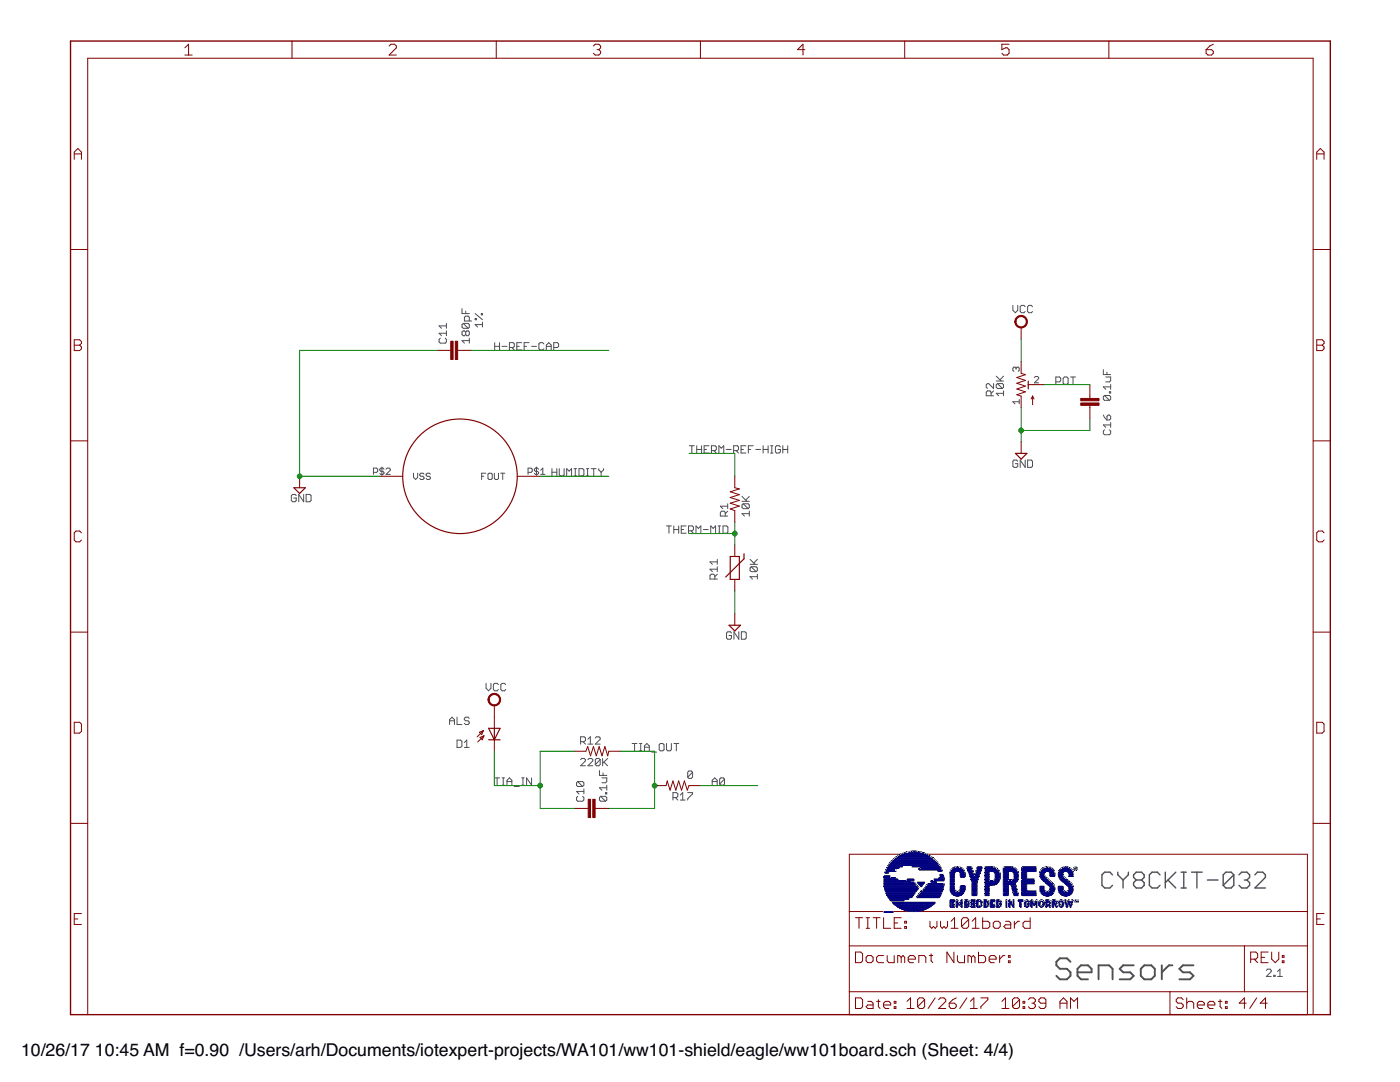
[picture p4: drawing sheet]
<svg xmlns="http://www.w3.org/2000/svg" width="279mm" height="216mm" viewBox="0 0 279 216" stroke-linecap="round" stroke-linejoin="round" font-family="sans-serif">
<defs><g id="words">
<g font-size="3.5">
<text x="4.2" y="210.7">10/26/17</text>
<text x="18.9" y="210.7">10:45 AM f=0.90 /Users/arh/Documents/iotexpert-projects/WA101/ww101-shield/eagle/ww101board.sch (Sheet: 4/4)</text>
</g>
</g></defs>
<path d="M213.6 191.9l-.7-.7h-1.4l-.7 .7v.7l.7 .7h1.4l.7 .7v.7l-.7 .7h-1.4l-.7-.7M215 194h2.8v-.7l-.7-.7h-1.4l-.7 .7v1.4l.7 .7h1.4M219.2 195.4v-2.8h2.1l.7 .7v2.1M226.3 192.6h-2.1l-.7 .7 .7 .7h1.4l.7 .7-.7 .7h-2.1M227.7 193.3l.7-.7h1.4l.7 .7v1.4l-.7 .7h-1.4l-.7-.7zM231.9 192.6v2.8M234 192.6h-.7l-1.4 1.4M238.2 192.6h-2.1l-.7 .7 .7 .7h1.4l.7 .7-.7 .7h-2.1" fill="none" stroke="#505050" stroke-width=".38"/>
<g fill="none" stroke="#505050" stroke-width=".2">
<path d="M87.9 67.5l-.3 .2v.5l.3 .3h1l.2-.3v-.5l-.2-.2M89.1 64.5v1M89.1 66v1M89.1 66.5h-1.5l.5 .5M89.1 65h-1.5l.5 .5M92.2 61.6v1h1.5M92.5 64.5h.9l.3 .3v.5l-.3 .2M92.5 64.5l-.3 .3v.5l.3 .2h.9M92.5 64.5l.9 1M92.9 66.3l.3-.3h.2l.3 .3v.4l-.3 .3h-.2l-.3-.3M92.9 66.3l-.2-.3h-.2l-.3 .3v.4l.3 .3h.2l.2-.3M92.9 62.1v.5"/>
<path d="M92.9 66.3v.4M93.7 64.1v-.8l-.3-.2h-.5l-.2 .2v.8h1.4M93.7 67.5v1M93.7 68h-1.5l.5 .5M94.8 63.5h.3v.3h-.3zM94.8 62.6l1.5 1.2M96.1 62.6h.2v.2h-.2zM96.3 64.8h-1.5l.5 .5M96.3 64.3v1M98.7 68.4v1.4M98.7 69.1h1M99.7 68.4v1.4"/>
<path d="M100.2 69.1h1M101.7 69.3h.7l.2-.2v-.5l-.2-.2h-.7v1.4M102.2 69.3l.4 .5M103.1 69.1h.5M104.1 68.4h-1v1.4h1M104.6 69.1h.5M105.6 68.4h-1v1.4M106.1 69.1h1M108.5 68.6l-.2-.2h-.5l-.3 .2v1l.3 .2h.5l.2-.2M109 69.1h1M109 69.8v-.9l.5-.5 .5 .5v.9M110.5 69.3h.7l.3-.2v-.5l-.3-.2h-.7v1.4"/>
<path d="M197.8 79v-.7l-.3-.3h-.4l-.3 .3v.7h1.5M198.3 76.5v1l-1-1h-.2l-.3 .3v.5l.3 .2M198.3 78l-.5 .5M198.8 76h1.5M198.8 75.1l1 .9M199.1 76.5h.9l.3 .3v.5l-.3 .2M199.1 76.5l-.3 .3v.5l.3 .2h.9M199.1 76.5l.9 1M200.3 78.5h-1.5l.5 .5M200.3 78v1M200.3 75.1l-.7 .7M202.1 60.9v1l.5 .5 .5-.5v-1"/>
<path d="M202.8 73.5l.2-.2 .4 .2v.4l-.2 .2M202.8 73.5l-.2-.2-.5 .2v.4l.3 .2M202.8 73.5v.2M203.4 79.7v.9M204.6 61.2l-.3-.3h-.4l-.3 .3v1l.3 .2h.4l.3-.2M206.1 61.2l-.3-.3h-.5l-.2 .3v1l.2 .2h.5l.3-.2M206.4 75.3l.3-.2h.4l.2 .2v.2l-.9 .9h.9M210.7 76.2h.7l.3-.2v-.5l-.3-.3h-.7v1.5M212.4 75.2h.5l.3 .3v1l-.3 .2h-.5l-.2-.2v-1zM213.7 75.2h.9M214.1 75.2v1.5M220.2 73.8v.9h1.5"/>
<path d="M220.4 78.9l-.2 .3v.5l.2 .2h1M220.4 78.9h1l.3 .3v.5l-.3 .2M220.4 78.9l1 1M220.7 75.2h1v.8l-.3 .2h-.7M220.9 74.3v.4M221.4 78.2h.3v.2h-.3zM221.7 76.7v1M221.7 77.2h-1.5l.5 .5M59.1 98.9l-.2-.2h-.5l-.3 .2v1l.3 .2h.5l.2-.2v-.5h-.5M60.6 98.7v1.4l-1-1.4v1.4M61.1 98.7h.7l.3 .2v1l-.3 .2h-.7zM74.5 94.3h.7l.2-.3v-.4l-.2-.2h-.7v1.3"/>
<path d="M76.2 93.2v1.7M76.6 93.6l-.2-.2h-.4l-.2 .2 .2 .4h.4l.2 .3-.2 .4h-.4l-.2-.2M77 93.6l.3-.2h.4l.2 .2v.2l-.9 .9h.9M82.5 94.4v.8l.5 .5 .4-.5v-.8M84.6 94.6l-.2-.2h-.4l-.2 .2 .2 .4h.4l.2 .2-.2 .5h-.4l-.2-.2M85.9 94.6l-.2-.2h-.4l-.3 .2 .3 .4h.4l.2 .2-.2 .5h-.4l-.3-.2M96.1 95h.4M97 94.4h-.9v1.3M97.4 94.6l.2-.2h.4l.2 .2v.9l-.2 .2h-.4l-.2-.2zM98.7 94.4v1.1l.2 .2h.4l.2-.2v-1.1M99.9 94.4h.9M100.3 94.4v1.3"/>
<path d="M105.4 94.3h.6l.2-.3v-.4l-.2-.2h-.6v1.3M107.1 93.2v1.7M107.5 93.6l-.2-.2h-.5l-.2 .2 .2 .4h.5l.2 .3-.2 .4h-.5l-.2-.2M107.9 94.7h.9M107.9 93.8l.4-.4v1.3M110.2 94.2h.9M110.2 93.5v1.5M111.1 93.5v1.5M111.6 93.5v1.2l.3 .3h.5l.2-.3v-1.2M113.1 95v-1.5l.5 .5 .5-.5v1.5M114.6 95h.5M114.6 93.5h.5"/>
<path d="M114.8 93.5v1.5M115.5 93.5h.8l.2 .2v1l-.2 .3h-.8zM117 95h.5M117 93.5h.5M117.3 93.5v1.5M118 93.5h1M118.5 93.5v1.5M119.5 93.5v.2l.5 .5M120 94.2v.8M120.5 93.5v.2l-.5 .5M137.6 88.9h1M138.1 88.9v1.5"/>
<path d="M139 88.9v1.5M139 89.7h1M140 88.9v1.5M140.5 89.7h.5M141.5 88.9h-1v1.5h1M142 89.9h.7l.3-.2v-.5l-.3-.3h-.7v1.5M142.5 89.9l.5 .5M143.5 90.4v-1.5l.5 .5 .4-.5v1.5M144.9 89.7h1M146.4 89.9h.8l.2-.2v-.5l-.2-.3h-.8v1.5M146.9 89.9l.5 .5M147.9 89.7h.5"/>
<path d="M148.1 99.1l1 .9M148.9 88.9h-1v1.5h1M149.4 89.7h.4M149.5 99.1l-.7 .7M150.3 88.9h-.9v1.5M150.8 89.7h1M152.3 89.7h1M152.3 88.9v1.5M153.3 88.9v1.5M153.8 88.9h.5M153.8 90.4h.5M154 88.9v1.5"/>
<path d="M155.7 89.2l-.2-.3h-.5l-.3 .3v1l.3 .2h.5l.2-.2v-.5h-.4M156.2 89.7h1M156.2 88.9v1.5M157.2 88.9v1.5M203.1 92l-.2-.2h-.5l-.3 .2v1l.3 .3h.5l.2-.3v-.5h-.5M203.4 80.2h-1.3l.5 .4M204.6 91.8v1.5l-1-1.5v1.5M205.1 91.8h.7l.3 .2v1l-.3 .3h-.7zM220.2 82.8l.2 .5 .5 .5M220.4 85.8l-.2 .2v.5l.2 .2h1l.3-.2v-.5l-.3-.2M220.9 83.1l.3-.3h.2l.3 .3v.5l-.3 .2h-.5zM221.7 84.3v1"/>
<path d="M221.7 84.8h-1.5l.5 .5M133 104.9h1M133.5 104.9v1.5M134.5 104.9v1.5M134.5 105.7h.9M135.4 104.9v1.5M136 105.7h.4M136.9 104.9h-.9v1.5h.9M137.4 105.9h.8l.2-.2v-.5l-.2-.3h-.8v1.5M137.9 105.9l.5 .5M138.9 106.4v-1.5l.5 .5 .5-.5v1.5M140.4 105.7h1"/>
<path d="M141.8 106.4v-1.5l.5 .5 .5-.5v1.5M142.7 115.5v-.7l-.3-.2h-.5l-.2 .2v.7h1.5M143.2 113.6h-1.5l.5 .5M143.2 114.6l-.5 .5M143.2 111.6v1M143.2 113.1v1M143.2 112.1h-1.5l.5 .5M143.3 104.9h.5M143.3 106.4h.5M143.6 104.9v1.5M144.3 104.9h.7l.3 .3v1l-.3 .2h-.7zM144.7 103v-.8l-.2-.2h-.5l-.2 .2v.8h1.4"/>
<path d="M145.2 102l-.5 .5M145.2 101h-1.4l.5 .5M145.2 100.5v1M148.1 100h1.4M148.3 100.5h1l.2 .3v.5l-.2 .2M148.3 100.5l-.2 .3v.5l.2 .2h1M148.3 100.5l1 1M149.5 102.5h-1.4l.5 .5M149.5 102v1M149.7 112.6h1.5M149.7 111.6l1 1M149.9 113.1h1l.3 .2v.5l-.3 .3"/>
<path d="M149.9 113.1l-.2 .2v.5l.2 .3h1M149.9 113.1l1 1M151.2 115.1h-1.5l.5 .4M151.2 114.6v.9M151.2 111.6l-.8 .8M97 136.4v.9l.5 .5 .5-.5v-.9M99.5 136.6l-.3-.2h-.5l-.2 .2v1l.2 .2h.5l.3-.2M100.9 136.6l-.2-.2h-.5l-.3 .2v1l.3 .2h.5l.2-.2M146 126.3l-.3-.2h-.5l-.2 .2v1l.2 .3h.5l.3-.3v-.5h-.5M147.4 126.1v1.5l-.9-1.5v1.5M148 126.1h.7l.2 .2v1l-.2 .3h-.7zM89.7 144.6v-1l.5-.5 .5 .5v1"/>
<path d="M89.7 143.8h1M91.2 143.1v1.5h1M91.2 147.7h.7l.3 .2v1l-.3 .2h-.7zM92.7 149.1h.9M92.7 148.2l.5-.5v1.4M93.6 143.3l-.2-.2h-.5l-.2 .2v.3l.2 .2h.5l.2 .3v.2l-.2 .3h-.5l-.2-.3M98.7 155.2h1M99.2 155.2v1.5M100.2 155.2h.5M100.2 156.7h.5M100.4 155.2v1.5M101.2 156h1"/>
<path d="M101.2 156.7v-1l.5-.5 .5 .5v1M102.6 156.9h1M104.1 155.2h.5M104.1 156.7h.5M104.4 155.2v1.5M106.1 155.2v1.5l-1-1.5v1.5M115.3 158.9l-.2 .3v.4l.2 .3h1l.2-.3v-.4l-.2-.3M115.3 156l-.2 .2v.5l.2 .2h1M115.3 156h1l.2 .2v.5l-.2 .2M115.3 156l1 .9M115.9 151.6l.2-.3h.5l.2 .3v.2l-.9 1h.9M115.9 148h.7l.2-.3v-.4l-.2-.3h-.7v1.5"/>
<path d="M116.4 148l.4 .5M116.5 157.4v1M116.5 157.9h-1.4l.4 .5M117.3 151.6l.3-.3h.5l.2 .3v.2l-1 1h1M117.3 147.5l.5-.5v1.5M117.3 148.5h1M118.8 147.3l.2-.3h.5l.3 .3v.2l-1 1h1M119.6 153.8v.9h1.5M119.8 151.6v.9l-.3 .3h-.5l-.2-.3M119.8 151.6l-.3-.3h-.5l-.2 .3v.9M119.8 151.6l-1 .9M119.9 158.9l-.3 .3v.4l.3 .3h.9"/>
<path d="M119.9 158.9h.9l.3 .3v.4l-.3 .3M119.9 158.9l.9 1M120.1 155.2h1v.8l-.3 .2h-.7M120.3 151.3v1.5M120.4 154.2v.5M120.5 152.1l.8 .7M120.8 158.2h.3v.2h-.3zM121.1 156.7v1M121.1 157.2h-1.5l.5 .5M121.3 151.3l-1 1M126.2 148.4h.9M126.6 148.4v1.4"/>
<path d="M127.6 148.4h.5M127.6 149.8h.5M127.9 148.4v1.4M128.6 149.8v-1l.5-.4 .5 .4v1M128.6 149.1h1M130.1 150.1h.9M131.8 148.4h.5l.2 .2v1l-.2 .2h-.5l-.2-.2v-1zM133 148.4v1.2l.3 .2h.5l.2-.2v-1.2M134.3 159.2h.7l.3-.3v-.5l-.3-.2h-.7v1.4M134.5 148.4h1M134.8 159.2l.5 .4M135 148.4v1.4"/>
<path d="M135.8 158.6l.4-.4v1.4M135.8 159.6h.9M137.2 158.2h1v.2l-1 1v.2M138.2 154.1l-.2-.3h-.5l-.3 .3v1M138.2 154.1v1l-.2 .2h-.5l-.3-.2M138.2 154.1l-1 1M142.1 156.7v-1l.5-.5 .5 .5v1M142.1 156h1M144.6 155.5l-.2-.3h-.5l-.3 .3v.9M144.6 155.5v.9l-.2 .3h-.5l-.3-.3M144.6 155.5l-1 .9M252.7 193.6l.3-.2h.5l.2 .2v.3l-1 .9h1"/>
<path d="M254.2 194.6h.3v.2h-.3zM255 194.8h.9M255 193.9l.4-.5v1.4"/>
</g>
<g fill="none" stroke="#505050" stroke-width=".28">
<path d="M222 174.6l-.5-.6h-1l-.6 .6v2.1l.6 .5h1l.5-.5M223.1 174v.6l1 1M224.1 175.6v1.6M225.2 174v.6l-1.1 1M226.8 175.6l-.6-.5v-.5l.6-.6h1l.5 .6v.5l-.5 .5M226.8 175.6l-.6 .5v.6l.6 .5h1l.5-.5v-.6l-.5-.5M226.8 175.6h1M231.5 174.6l-.5-.6h-1.1l-.5 .6v2.1l.5 .5h1.1l.5-.5M232.6 174v3.2M233.1 175.6l1.6 1.6M234.7 174l-2.1 2.1M235.7 174h1"/>
<path d="M235.7 177.2h1M236.2 174v3.2M237.8 174h2.1M238.9 174v3.2M241 175.6h2.1M246.2 174.6l-.5-.6h-1.1l-.5 .6v2.1M246.2 174.6v2.1l-.5 .5h-1.1l-.5-.5M246.2 174.6l-2.1 2.1M247.3 174.6l.5-.6h1.1l.5 .6v.5l-.5 .5M248.3 175.6h.6M248.9 175.6l.5 .5v.6l-.5 .5h-1.1l-.5-.5M250.4 174.6l.6-.6h1l.5 .6v.5l-2.1 2.1h2.1"/>
</g>
<g fill="none" stroke="#800000" stroke-width=".2">
<path d="M36.9 9.5l.7-.7v2.2M36.9 11h1.5M58.3 8.2v3.4M77.7 9.2l.3-.4h.7l.4 .4v.3l-1.4 1.5h1.4M99 8.2v3.4M118.4 9.2l.4-.4h.7l.4 .4v.3l-.4 .4M119.1 9.9h.4M119.5 9.9l.4 .4v.3l-.4 .4h-.7l-.4-.4M139.8 8.2v3.4M160.6 9.9h-1.4l1.1-1.1v2.2M180.6 8.2v3.4M201.4 8.8h-1.5v1.1l.8-.4h.3l.4 .4v.7l-.4 .4h-.7l-.4-.4"/>
<path d="M221.3 8.2v3.4M240.7 9.9h1.1l.3 .4v.3l-.3 .4h-.7l-.4-.4zM242.1 8.8l-.7 .4-.7 .7M14.8 31.8v-1.4l.7-.8 .8 .8v1.4M14.8 30.7h1.5M262.8 30.7h1.4M262.8 31.8v-1.4l.7-.8 .7 .8v1.4M14.1 49.8h3.4M262.1 49.8h3.4M14.8 67.8h1.1l.4 .4v.3l-.4 .4 .4 .3v.4l-.4 .4h-1.1zM14.8 68.9h1.1M87.2 69.9h2.8"/>
<path d="M91.3 69.9h2.8M203.8 72.2v2.3l.8 .3-1.7 .5 1.7 .6-1.7 .6 1.7 .5-1.7 .6 1.7 .6-1.7 .6 .9 .2v2.3M203.8 65.3v2.3M205.2 76.8h3.2M206.1 79v1.8M206.1 79l.3 .6M206.1 79l-.3 .6M217.5 76.8v2.7M262.8 67.8h1.1l.3 .4v.3l-.3 .4 .3 .3v.4l-.3 .4h-1.1zM262.8 68.9h1.1M14.1 88h3.4M59.8 95v2.3"/>
<path d="M75.8 95h4.6M103.2 95h4.6M146.6 95v2.3l1 .3-1.9 .5 1.9 .6-1.9 .6 1.9 .5-1.9 .6 1.9 .6-1.9 .6 .9 .3v2.3M203.8 88.2v2.3M217.5 80.9v2.7M262.1 88h3.4M16.3 106.3l-.4-.3h-.7l-.4 .3v1.5l.4 .3h.7l.4-.3M146.6 108.8v2.2M146.6 115.6v2.3M264.2 106.3l-.3-.3h-.8l-.3 .3v1.5l.3 .3h.8l.3-.3M14.1 126.1h3.4M146.6 122.5v2.3"/>
<path d="M262.1 126.1h3.4M14.8 144.1h1.1l.4 .4v1.4l-.4 .4h-1.1zM95.7 146.1l.8-.3-.4 .8zM95.8 147.2l.8-.4-.4 .8zM96.5 145.8l-1.3 1.2M96.6 146.8l-1.3 1.3M98.7 140.8v4.5M98.7 147.6v2.3M114.6 149.9h2.3l.4-.9 .6 1.8 .5-1.8 .6 1.8 .6-1.8 .5 1.8 .6-1.8 .6 1.8 .2-.9h2.3M130.6 156.8h2.3l.3-1 .5 1.9 .6-1.9 .6 1.9 .5-1.9 .6 1.9 .6-1.9 .6 1.9 .3-.9h2.3M262.8 144.1h1.1l.3 .4v1.4l-.3 .4h-1.1zM14.1 164.3h3.4"/>
<path d="M114.6 161.3h2.8M118.8 161.3h2.7M169.5 170.5h91.4v32h-91.4zM262.1 164.3h3.4M14.8 183.4h.7M16.3 182.3h-1.5v2.2h1.5M169.5 188.7h91.4M169.5 197.9h91.4M169.5 181.9h91.4M170.7 190h1.1l.3 .3v1.4l-.3 .4h-1.1zM170.7 199.1h1.1l.3 .4v1.4l-.3 .3h-1.1zM170.7 183.1h1.4"/>
<path d="M171.4 183.1v2.1M172.8 183.1h.7M172.8 185.2h.7M173.2 199.8h.7l.3 .4v1h-1l-.4-.3 .4-.4h1M173.2 190.7h.7l.3 .3v.7l-.3 .4h-.7l-.4-.4v-.7zM173.2 183.1v2.1M174.2 183.1h1.4M174.9 199.8h.7M174.9 183.1v2.1M175.3 199.5v1.4l.3 .3M176.3 183.1v2.1h1.5M176.3 190.7h-1l-.4 .3v.7l.4 .4h1"/>
<path d="M177.1 190.7v1l.3 .4h1.1v-1.4M178.5 199.8h.3v.4h-.3zM178.5 184.2h.7M179.9 191l.3-.3 .4 .3v1.1M179.9 183.1h-1.4v2.1h1.4M179.9 191l-.4-.3h-.3v1.4M179.9 191v1.1M180.6 183.8h.3v.4h-.3zM180.6 184.9h.3v.3h-.3zM181 199.8l.7-.7v2.1M181.3 191.4h1.4v-.4l-.4-.3h-.7l-.3 .3v.7l.3 .4h.7M183.4 192.1v-1.4h1l.4 .3v1.1"/>
<path d="M184.5 199.5v1.4l-.3 .3h-.7l-.4-.3M184.5 199.5l-.3-.4h-.7l-.4 .4v1.4M184.5 199.5l-1.4 1.4M185.5 190.7h.7M185.6 183.8v1.1l.3 .3 .4-.3 .3 .3 .4-.3v-1.1M185.8 190.3v1.4l.4 .4M186.6 199.1l-1.4 2.1M187.3 199.5l.4-.4h.7l.3 .4v.3l-1.4 1.4h1.4M187.7 183.8v1.1l.3 .3 .4-.3 .3 .3 .4-.3v-1.1M189.8 185.2h1.4M189.8 183.8l.7-.7v2.1M190.4 190v2.1l-1.4-2.1v2.1"/>
<path d="M190.8 199.1l-.7 .4-.7 .7M191.1 190.7v1l.3 .4h1.1v-1.4M193 199.1l-1.5 2.1M193.3 183.5l-.3-.4h-.7l-.4 .4v1.4M193.3 183.5v1.4l-.3 .3h-.7l-.4-.3M193.3 183.5l-1.4 1.4M193.7 199.8l.7-.7v2.1M193.9 191l-.4-.3h-.3v1.4M193.9 191v1.1M193.9 191l.3-.3 .4 .3v1.1M194 185.2h1.4M194 183.8l.7-.7v2.1"/>
<path d="M195.3 190v2.1h1l.4-.4v-.7l-.4-.3h-1M195.7 199.1h1.4v.4l-1.4 1.4v.3M196.1 183.1v2.1h1.1l.3-.3v-.7l-.3-.4h-1.1M197.4 191.4h1.4v-.4l-.4-.3h-.7l-.3 .3v.7l.3 .4h.7M198.2 184.2l.4-.4h.7l.3 .4v.7l-.3 .3h-.7l-.4-.3zM199.5 190.7v1.4M200 199.8l.7-.7v2.1M200.6 190.7h-.4l-.7 .7M200.7 183.8h.7l.3 .4v1h-1l-.4-.3 .4-.4h1M201.3 191.7h.3v.4h-.3zM201.3 190.7h.3v.3h-.3zM202.4 183.8v1.4"/>
<path d="M203.5 199.5v1.4l-.4 .3h-.7l-.3-.3M203.5 199.5l-.4-.4h-.7l-.3 .4v1.4M203.5 199.5l-1.4 1.4M203.5 183.8h-.4l-.7 .7M204.2 199.8h.3v.4h-.3zM205.2 199.5l.4-.4h.7l.3 .4v.3l-.3 .4M205.6 183.1v2.1h-1.1l-.3-.3v-.7l.3-.4h1.1M233.5 197.9v4.6M236.1 199.5l-.3-.4h-.7l-.4 .4v.3l.4 .4h.7l.3 .3v.4l-.3 .3h-.7l-.4-.3M236.8 199.1v2.1M243.1 199.8h.8M243.5 199.5v1.4l.4 .3"/>
<path d="M244.6 199.8h.3v.4h-.3zM248.3 188.7v9.2M249.6 191.4h1l.4-.4v-.7l-.4-.3h-1v2.1M250.3 191.4l.7 .7M250.8 199.1l-1.4 2.1M251.7 191h.7M253.1 190h-1.4v2.1h1.4M253.8 190v1.4l.7 .7 .7-.7v-1.4M255.9 191.7h.3v.4h-.3zM255.9 190.7h.3v.3h-.3zM262.8 183.4h.7M264.2 182.3h-1.4v2.2h1.4"/>
<path d="M17.5 202.5v-190.9h244.6v190.9M176.3 200.5h1.5v-.3l-.4-.4h-.7l-.4 .4v.7l.4 .3h.7M178.5 200.9h.3v.3h-.3zM181 201.2h1.4M189.4 200.2h1.1l.3 .3v.4l-.3 .3h-.7l-.4-.3zM193.7 201.2h1.4M200 201.2h1.4M204.2 200.9h.3v.3h-.3zM205.9 200.2h.4M206.3 200.2l.3 .3v.4l-.3 .3h-.7l-.4-.3M208.7 200.2h-1l-.4-.4v-.3l.4-.4h.7l.3 .4v1.4l-.3 .3h-.7l-.4-.3M211.5 200.2h1.4"/>
<path d="M211.5 201.2v-1.4l.7-.7 .7 .7v1.4M213.6 201.2v-2.1l.7 .7 .8-.7v2.1M236.8 200.2l.4-.4h.7l.3 .4v1M239 200.5h1.3v-.3l-.3-.4h-.7l-.3 .4v.7l.3 .3h.7M241 200.5h1.4v-.3l-.3-.4h-.7l-.4 .4v.7l.4 .3h.7M244.6 200.9h.3v.3h-.3zM248.7 200.2h-1.4l1-1.1v2.1M252.9 200.2h-1.4l1.1-1.1v2.1"/>
</g>
<g fill="none" stroke="#800000" stroke-width=".23">
<path d="M205.2 76.1v1.5M58.7 97.3h2.2l-1.1 1.2zM202.6 90.5h2.3l-1.1 1.1zM145.7 111h1.9v4.6h-1.9zM148.5 110.5v1l-3.7 3.6M145.5 124.8h2.3l-1.2 1.1zM97.5 145.3h2.3l-1.1 2.3zM97.5 147.6h2.3M98.7 145.3v2.3"/>
<circle cx="91.8" cy="95" r="11.4"/>
</g>
<g fill="#800000" stroke="#800000" stroke-width=".2">
<path d="M118.3 159.5h.5v3.6h-.5z"/>
<path d="M117.4 159.5h.5v3.6h-.5z"/>
<path d="M90.9 68.1h.4v3.6h-.4z"/>
<path d="M90 68.1h.4v3.6h-.4z"/>
<path d="M215.7 80.4h3.6v.5h-3.6z"/>
<path d="M215.7 79.5h3.6v.5h-3.6z"/>
</g>
<path d="M14.1 8.2h251.4v194.3h-251.4z" fill="none" stroke="#800000" stroke-width=".28"/>
<g fill="#800000" stroke="#800000" stroke-width=".2">
<path d="M97.8 138.7a1.26 1.26 0 0 1 1.9 .3 1.26 1.26 0 0 1-.7 1.8 1.26 1.26 0 0 1-1.6-1.2h.2a1.03 1.03 0 0 1 1.5-1 1.03 1.03 0 0 1 .2 1.7 1.03 1.03 0 0 1-1.6-.4l-.1-.3h-.2z" fill-rule="evenodd"/>
<path d="M202.9 63.3a1.26 1.26 0 0 1 2 .3 1.26 1.26 0 0 1-.8 1.8 1.26 1.26 0 0 1-1.6-1.2h.3a1.03 1.03 0 0 1 1.4-1 1.03 1.03 0 0 1 .3 1.7 1.03 1.03 0 0 1-1.7-.4v-.3h-.3z" fill-rule="evenodd"/>
</g>
<g fill="none" stroke="#008000" stroke-width=".2">
<path d="M87.2 69.9h-27.4v25.1h16M94.1 69.9h27.4M203.8 67.6v4.6M208.4 76.8h9.1M107.8 95h13.7M137.5 90.5h9.1v4.5M203.8 81.3v6.9M217.5 83.6v2.3h-13.7M137.5 106.5h9.1M146.6 104.2v4.6M146.6 117.9v4.6M98.7 149.9v6.9h9.1"/>
<path d="M114.6 149.9h-6.8v11.4h6.8M123.8 149.9h6.8v11.4h-9.1M139.8 156.8h11.4"/>
</g>
<g fill="#008000" stroke="#008000" stroke-width=".2">
<circle cx="146.6" cy="106.5" r=".47"/>
<circle cx="107.8" cy="156.8" r=".47"/>
<circle cx="130.6" cy="156.8" r=".47"/>
<circle cx="59.8" cy="95" r=".47"/>
<circle cx="203.8" cy="85.9" r=".47"/>
</g>
<g fill="#000080" stroke="#000080" stroke-width=".2">
<path d="M182 181.8l.1 .1z"/>
<path d="M182.2 181.8l.4 .1z"/>
<path d="M181.8 181.8l.3 .1z"/>
<path d="M182.1 181.8l.6 .1z"/>
<path d="M182.8 181.8l.1 .1z"/>
<path d="M181.6 181.8h.1z"/>
<path d="M181.8 181.8h.1z"/>
<path d="M181.9 181.8h.7z"/>
<path d="M182.7 181.8h.3z"/>
<path d="M183 181.8h.2z"/>
<path d="M181.4 181.8h.1z"/>
<path d="M181.5 181.8h.3z"/>
<path d="M182.2 181.8h.4z"/>
<path d="M183.2 181.8h.2z"/>
<path d="M181.5 181.8h.2z"/>
<path d="M181.7 181.8h.1z"/>
<path d="M182 181.8h.6z"/>
<path d="M182.7 181.8h.2z"/>
<path d="M183.3 181.8h.1z"/>
<path d="M181.2 181.7l.1 .1z"/>
<path d="M181.5 181.7l.2 .1z"/>
<path d="M181.9 181.7l.2 .1z"/>
<path d="M182.2 181.7l.5 .1z"/>
<path d="M182.9 181.7l.3 .1z"/>
<path d="M183.3 181.7l.3 .1z"/>
<path d="M181.1 181.7l.1 .1z"/>
<path d="M181.3 181.7l.5 .1z"/>
<path d="M181.8 181.7l.3 .1z"/>
<path d="M182.2 181.7l1.1 .1z"/>
<path d="M183.4 181.7l.2 .1z"/>
<path d="M183.6 181.7l.1 .1z"/>
<path d="M181.1 181.7h2.7z"/>
<path d="M180.9 181.7h2.8z"/>
<path d="M180.8 181.6l.2 .1z"/>
<path d="M181 181.6l2.7 .1z"/>
<path d="M183.7 181.6l.2 .1z"/>
<path d="M183.9 181.6l.1 .1z"/>
<path d="M180.9 181.6l.1 .1z"/>
<path d="M181.1 181.6l2.6 .1z"/>
<path d="M180.6 181.6h.4z"/>
<path d="M181.1 181.6h2.6z"/>
<path d="M183.9 181.6h.2z"/>
<path d="M180.6 181.6h.2z"/>
<path d="M180.9 181.6h2.9z"/>
<path d="M183.8 181.6h.2z"/>
<path d="M184 181.6h.2z"/>
<path d="M180.5 181.5l.2 .1z"/>
<path d="M180.8 181.5l.2 .1z"/>
<path d="M181 181.5l2.7 .1z"/>
<path d="M183.8 181.5l.1 .1z"/>
<path d="M184.1 181.5l.1 .1z"/>
<path d="M180.4 181.5l.2 .1z"/>
<path d="M180.6 181.5l.2 .1z"/>
<path d="M183.8 181.5l.2 .1z"/>
<path d="M184 181.5l.4 .1z"/>
<path d="M180.3 181.5h4.1z"/>
<path d="M180.3 181.5h4.2z"/>
<path d="M180.4 181.5h4.1z"/>
<path d="M180.1 181.4l.2 .1z"/>
<path d="M180.3 181.4l4.1 .1z"/>
<path d="M184.4 181.4l.2 .1z"/>
<path d="M180.4 181.4l4 .1z"/>
<path d="M180 181.4h4.4z"/>
<path d="M180.1 181.4h4.3z"/>
<path d="M184.4 181.4h.4z"/>
<path d="M180.1 181.3l4.7 .1z"/>
<path d="M179.9 181.3l5 .1z"/>
<path d="M179.9 181.3h4.9z"/>
<path d="M179.8 181.3h.1z"/>
<path d="M180 181.3h4.8z"/>
<path d="M184.8 181.3h.2z"/>
<path d="M180 181.3h5z"/>
<path d="M179.7 181.2l.2 .1z"/>
<path d="M179.9 181.2l5 .1z"/>
<path d="M179.7 181.2h.2z"/>
<path d="M179.9 181.2h4.9z"/>
<path d="M184.9 181.2h.1z"/>
<path d="M179.6 181.2h.2z"/>
<path d="M179.8 181.2h5z"/>
<path d="M185 181.2h.2z"/>
<path d="M179.6 181.1l5.6 .1z"/>
<path d="M179.5 181.1l5.7 .1z"/>
<path d="M179.6 181.1h5.7z"/>
<path d="M179.4 181.1h.2z"/>
<path d="M179.4 181l.2 .1z"/>
<path d="M179.6 181l5.6 .1z"/>
<path d="M185.3 181l.1 .1z"/>
<path d="M179.3 181l.3 .1z"/>
<path d="M185.2 181l.1 .1z"/>
<path d="M179.3 181h.2z"/>
<path d="M179.6 181h5.5z"/>
<path d="M185.2 181h.1z"/>
<path d="M179.2 181h.2z"/>
<path d="M179.4 181h6z"/>
<path d="M179.2 181h6.3z"/>
<path d="M179.2 180.9l6.4 .1z"/>
<path d="M189.6 180.9l.9 .1z"/>
<path d="M191.9 180.9l.2 .1z"/>
<path d="M192.6 180.9l.4 .1z"/>
<path d="M193.8 180.9l.9 .1z"/>
<path d="M195 180.9l.5 .1z"/>
<path d="M196.4 180.9l.4 .1z"/>
<path d="M197.7 180.9l.8 .1z"/>
<path d="M199 180.9l.4 .1z"/>
<path d="M200.7 180.9l.2 .1z"/>
<path d="M201.4 180.9l.2 .1z"/>
<path d="M202.3 180.9l.1 .1z"/>
<path d="M203.6 180.9l.2 .1z"/>
<path d="M204.9 180.9l.2 .1z"/>
<path d="M205.8 180.9l.2 .1z"/>
<path d="M206.9 180.9l.1 .1z"/>
<path d="M208.7 180.9l.2 .1z"/>
<path d="M209.4 180.9l.3 .1z"/>
<path d="M210.7 180.9l.3 .1z"/>
<path d="M212.8 180.9l.2 .1z"/>
<path d="M213.6 180.9l.2 .1z"/>
<path d="M179.1 180.9l6.5 .1z"/>
<path d="M189.7 180.9l.8 .1z"/>
<path d="M191.8 180.9l.3 .1z"/>
<path d="M192.6 180.9l.5 .1z"/>
<path d="M195 180.9l.6 .1z"/>
<path d="M196.3 180.9l.7 .1z"/>
<path d="M197.6 180.9l.9 .1z"/>
<path d="M198.9 180.9l.5 .1z"/>
<path d="M202.1 180.9l.2 .1z"/>
<path d="M204.7 180.9l.2 .1z"/>
<path d="M207.7 180.9l.2 .1z"/>
<path d="M207.9 180.9l.1 .1z"/>
<path d="M210 180.9l.1 .1z"/>
<path d="M211.6 180.9l.2 .1z"/>
<path d="M179.2 180.9h6.5z"/>
<path d="M189.6 180.9h.9z"/>
<path d="M191.9 180.9h.2z"/>
<path d="M192.6 180.9h.4z"/>
<path d="M193 180.9h.1z"/>
<path d="M193.8 180.9h.9z"/>
<path d="M195 180.9h.6z"/>
<path d="M196.4 180.9h.5z"/>
<path d="M197.7 180.9h.8z"/>
<path d="M199 180.9h.5z"/>
<path d="M200.9 180.9h.1z"/>
<path d="M201.4 180.9h.2z"/>
<path d="M203.6 180.9h.2z"/>
<path d="M204.7 180.9h.1z"/>
<path d="M205.8 180.9h.2z"/>
<path d="M206.7 180.9h.2z"/>
<path d="M207.9 180.9h.2z"/>
<path d="M208.7 180.9h.2z"/>
<path d="M209.4 180.9h.3z"/>
<path d="M210.1 180.9h.2z"/>
<path d="M210.7 180.9h.2z"/>
<path d="M211.5 180.9h.2z"/>
<path d="M212.8 180.9h.2z"/>
<path d="M213.6 180.9h.2z"/>
<path d="M179.2 180.9h6.4z"/>
<path d="M189.7 180.9h.8z"/>
<path d="M190.9 180.9h.1z"/>
<path d="M191.8 180.9h.3z"/>
<path d="M192.6 180.9h.5z"/>
<path d="M193.8 180.9h.8z"/>
<path d="M195 180.9h.5z"/>
<path d="M195.6 180.9h.2z"/>
<path d="M196.4 180.9h.6z"/>
<path d="M198.9 180.9h.6z"/>
<path d="M199.5 180.9h.1z"/>
<path d="M204.7 180.9h.2z"/>
<path d="M204.9 180.9h.1z"/>
<path d="M205 180.9h.1z"/>
<path d="M207.6 180.9h.3z"/>
<path d="M210 180.9h.2z"/>
<path d="M210.7 180.9h.3z"/>
<path d="M211.6 180.9h.1z"/>
<path d="M211.7 180.9h.2z"/>
<path d="M212.8 180.9h.3z"/>
<path d="M179.1 180.8l6.4 .1z"/>
<path d="M185.5 180.8l.2 .1z"/>
<path d="M189.7 180.8l.8 .1z"/>
<path d="M191.8 180.8l.3 .1z"/>
<path d="M192.6 180.8l.5 .1z"/>
<path d="M193.1 180.8l.2 .1z"/>
<path d="M193.8 180.8l.9 .1z"/>
<path d="M195 180.8l.6 .1z"/>
<path d="M195.7 180.8l.1 .1z"/>
<path d="M196.4 180.8l.4 .1z"/>
<path d="M197.7 180.8l.8 .1z"/>
<path d="M199 180.8l.5 .1z"/>
<path d="M200.9 180.8l.1 .1z"/>
<path d="M201.4 180.8l.2 .1z"/>
<path d="M202.1 180.8l.3 .1z"/>
<path d="M203.6 180.8l.2 .1z"/>
<path d="M204.6 180.8l.3 .1z"/>
<path d="M205 180.8l.2 .1z"/>
<path d="M205.8 180.8l.2 .1z"/>
<path d="M206.7 180.8l.2 .1z"/>
<path d="M207.6 180.8l.1 .1z"/>
<path d="M207.8 180.8l.2 .1z"/>
<path d="M208 180.8l.2 .1z"/>
<path d="M208.7 180.8l.2 .1z"/>
<path d="M209.4 180.8l.3 .1z"/>
<path d="M210 180.8l.1 .1z"/>
<path d="M210.1 180.8l.2 .1z"/>
<path d="M210.7 180.8l.2 .1z"/>
<path d="M211.6 180.8l.4 .1z"/>
<path d="M212.8 180.8l.1 .1z"/>
<path d="M213 180.8l.1 .1z"/>
<path d="M213.5 180.8l.3 .1z"/>
<path d="M179 180.8l6.5 .1z"/>
<path d="M189.6 180.8l.9 .1z"/>
<path d="M190.9 180.8l.2 .1z"/>
<path d="M192.5 180.8l.9 .1z"/>
<path d="M193.9 180.8l.7 .1z"/>
<path d="M196.4 180.8l.5 .1z"/>
<path d="M196.9 180.8l.2 .1z"/>
<path d="M197.6 180.8l.9 .1z"/>
<path d="M198.9 180.8l.1 .1z"/>
<path d="M199 180.8l.4 .1z"/>
<path d="M199.4 180.8l.3 .1z"/>
<path d="M200.7 180.8l.2 .1z"/>
<path d="M202.2 180.8l.2 .1z"/>
<path d="M204.6 180.8l.2 .1z"/>
<path d="M204.8 180.8l.1 .1z"/>
<path d="M205 180.8l.1 .1z"/>
<path d="M205.1 180.8l.2 .1z"/>
<path d="M206.9 180.8l.1 .1z"/>
<path d="M207.5 180.8l.2 .1z"/>
<path d="M207.9 180.8l.1 .1z"/>
<path d="M209.4 180.8l.2 .1z"/>
<path d="M211.7 180.8l.3 .1z"/>
<path d="M179 180.8h6.5z"/>
<path d="M185.5 180.8h.2z"/>
<path d="M189.6 180.8h.9z"/>
<path d="M190.9 180.8h.2z"/>
<path d="M191.8 180.8h.3z"/>
<path d="M192.5 180.8h.9z"/>
<path d="M193.8 180.8h.9z"/>
<path d="M195 180.8h.8z"/>
<path d="M196.4 180.8h.7z"/>
<path d="M197.7 180.8h.8z"/>
<path d="M199 180.8h.7z"/>
<path d="M200.7 180.8h.3z"/>
<path d="M201.4 180.8h.2z"/>
<path d="M202.2 180.8h.2z"/>
<path d="M203.6 180.8h.2z"/>
<path d="M204.6 180.8h.1z"/>
<path d="M204.8 180.8h.1z"/>
<path d="M205 180.8h.1z"/>
<path d="M205.8 180.8h.2z"/>
<path d="M206.7 180.8h.3z"/>
<path d="M207.5 180.8h.3z"/>
<path d="M207.8 180.8h.4z"/>
<path d="M208.7 180.8h.2z"/>
<path d="M209.4 180.8h.2z"/>
<path d="M210.1 180.8h.2z"/>
<path d="M210.7 180.8h.2z"/>
<path d="M211.4 180.8h.1z"/>
<path d="M211.6 180.8h.3z"/>
<path d="M211.9 180.8h.1z"/>
<path d="M212.9 180.8h.1z"/>
<path d="M213.5 180.8h.3z"/>
<path d="M178.9 180.8h6.9z"/>
<path d="M189.7 180.8h.2z"/>
<path d="M189.9 180.8h.6z"/>
<path d="M192.5 180.8h.2z"/>
<path d="M192.8 180.8h.2z"/>
<path d="M193.1 180.8h.3z"/>
<path d="M193.8 180.8h.2z"/>
<path d="M194 180.8h.6z"/>
<path d="M195 180.8h.7z"/>
<path d="M195.7 180.8h.1z"/>
<path d="M196.3 180.8h.6z"/>
<path d="M197 180.8h.2z"/>
<path d="M197.6 180.8h.2z"/>
<path d="M197.9 180.8h.6z"/>
<path d="M198.8 180.8h.4z"/>
<path d="M199.3 180.8h.3z"/>
<path d="M199.6 180.8h.1z"/>
<path d="M202.1 180.8h.3z"/>
<path d="M204.6 180.8h.3z"/>
<path d="M204.9 180.8h.2z"/>
<path d="M205.2 180.8h.1z"/>
<path d="M207.6 180.8h.6z"/>
<path d="M209.3 180.8h.3z"/>
<path d="M210 180.8h.3z"/>
<path d="M211.4 180.8h.2z"/>
<path d="M211.6 180.8h.2z"/>
<path d="M211.9 180.8h.2z"/>
<path d="M212.8 180.8h.3z"/>
<path d="M213.5 180.8h.2z"/>
<path d="M179.1 180.7l6.7 .1z"/>
<path d="M189.7 180.7l.2 .1z"/>
<path d="M190 180.7l.5 .1z"/>
<path d="M190.9 180.7l.2 .1z"/>
<path d="M191.8 180.7l.3 .1z"/>
<path d="M192.5 180.7l.2 .1z"/>
<path d="M192.8 180.7l.2 .1z"/>
<path d="M193.1 180.7l.3 .1z"/>
<path d="M193.8 180.7l.2 .1z"/>
<path d="M194 180.7l.7 .1z"/>
<path d="M195 180.7l.3 .1z"/>
<path d="M195.3 180.7l.3 .1z"/>
<path d="M195.6 180.7l.3 .1z"/>
<path d="M196.3 180.7l.2 .1z"/>
<path d="M196.5 180.7l.5 .1z"/>
<path d="M197 180.7l.2 .1z"/>
<path d="M197.7 180.7l.1 .1z"/>
<path d="M197.9 180.7l.6 .1z"/>
<path d="M198.9 180.7l.3 .1z"/>
<path d="M199.3 180.7l.1 .1z"/>
<path d="M199.4 180.7l.2 .1z"/>
<path d="M200.7 180.7l.3 .1z"/>
<path d="M201.4 180.7l.2 .1z"/>
<path d="M202.1 180.7l.3 .1z"/>
<path d="M203.6 180.7l.2 .1z"/>
<path d="M204.6 180.7l.2 .1z"/>
<path d="M204.8 180.7l.1 .1z"/>
<path d="M204.9 180.7l.3 .1z"/>
<path d="M205.2 180.7l.2 .1z"/>
<path d="M205.8 180.7l.2 .1z"/>
<path d="M206.7 180.7l.3 .1z"/>
<path d="M207.7 180.7l.2 .1z"/>
<path d="M208 180.7l.2 .1z"/>
<path d="M208.7 180.7l.2 .1z"/>
<path d="M209.3 180.7l.2 .1z"/>
<path d="M209.5 180.7l.1 .1z"/>
<path d="M210 180.7l.3 .1z"/>
<path d="M210.7 180.7l.1 .1z"/>
<path d="M211.4 180.7l.1 .1z"/>
<path d="M211.7 180.7l.5 .1z"/>
<path d="M212.8 180.7l.3 .1z"/>
<path d="M213.5 180.7l.2 .1z"/>
<path d="M178.9 180.7l.1 .1z"/>
<path d="M179 180.7l6.7 .1z"/>
<path d="M189.7 180.7l.3 .1z"/>
<path d="M190.1 180.7l.3 .1z"/>
<path d="M192.7 180.7l.4 .1z"/>
<path d="M193.8 180.7l.3 .1z"/>
<path d="M194.1 180.7l.5 .1z"/>
<path d="M195.4 180.7l.2 .1z"/>
<path d="M195.6 180.7l.2 .1z"/>
<path d="M196.3 180.7l.3 .1z"/>
<path d="M196.7 180.7l.2 .1z"/>
<path d="M197.6 180.7l.9 .1z"/>
<path d="M198.9 180.7l.2 .1z"/>
<path d="M199.1 180.7l.1 .1z"/>
<path d="M199.2 180.7l.3 .1z"/>
<path d="M204.5 180.7l.3 .1z"/>
<path d="M205.2 180.7l.1 .1z"/>
<path d="M207.6 180.7l.1 .1z"/>
<path d="M207.8 180.7l.1 .1z"/>
<path d="M209.3 180.7l.3 .1z"/>
<path d="M210.6 180.7l.2 .1z"/>
<path d="M211.6 180.7l.3 .1z"/>
<path d="M211.9 180.7l.1 .1z"/>
<path d="M212.9 180.7l.2 .1z"/>
<path d="M213.5 180.7l.3 .1z"/>
<path d="M178.8 180.7h6.9z"/>
<path d="M185.8 180.7h.1z"/>
<path d="M189.7 180.7h.2z"/>
<path d="M190.9 180.7h.2z"/>
<path d="M191.8 180.7h.3z"/>
<path d="M192.5 180.7h.2z"/>
<path d="M193.1 180.7h.3z"/>
<path d="M193.8 180.7h.2z"/>
<path d="M195 180.7h.2z"/>
<path d="M195.6 180.7h.3z"/>
<path d="M196.3 180.7h.3z"/>
<path d="M197 180.7h.2z"/>
<path d="M197.7 180.7h.2z"/>
<path d="M198.9 180.7h.2z"/>
<path d="M200.7 180.7h.3z"/>
<path d="M201.4 180.7h.2z"/>
<path d="M202.1 180.7h.3z"/>
<path d="M203.6 180.7h.2z"/>
<path d="M204.6 180.7h.2z"/>
<path d="M205.8 180.7h.2z"/>
<path d="M206.7 180.7h.3z"/>
<path d="M207.5 180.7h.2z"/>
<path d="M208 180.7h.1z"/>
<path d="M208.2 180.7h.1z"/>
<path d="M208.7 180.7h.2z"/>
<path d="M209.3 180.7h.2z"/>
<path d="M210 180.7h.3z"/>
<path d="M210.6 180.7h.2z"/>
<path d="M211.3 180.7h.2z"/>
<path d="M212.1 180.7h.1z"/>
<path d="M212.8 180.7h.1z"/>
<path d="M212.9 180.7h.2z"/>
<path d="M213.6 180.7h.2z"/>
<path d="M178.8 180.7h.2z"/>
<path d="M179 180.7h6.7z"/>
<path d="M192.5 180.7h.1z"/>
<path d="M193.1 180.7h.2z"/>
<path d="M195.7 180.7h.2z"/>
<path d="M196.9 180.7h.3z"/>
<path d="M197.7 180.7h.1z"/>
<path d="M199.6 180.7h.2z"/>
<path d="M204.5 180.7h.3z"/>
<path d="M205.2 180.7h.2z"/>
<path d="M207.4 180.7h.2z"/>
<path d="M208.1 180.7h.2z"/>
<path d="M211.4 180.7h.2z"/>
<path d="M213.7 180.7h.1z"/>
<path d="M178.8 180.7h.1z"/>
<path d="M185.9 180.7h.1z"/>
<path d="M191.4 180.7h.2z"/>
<path d="M195.6 180.7h.1z"/>
<path d="M195.8 180.7h.1z"/>
<path d="M196.3 180.7h.2z"/>
<path d="M199.5 180.7h.2z"/>
<path d="M205.1 180.7h.2z"/>
<path d="M207.4 180.7h.1z"/>
<path d="M213.5 180.7h.2z"/>
<path d="M179 180.6l6.7 .1z"/>
<path d="M185.8 180.6l.1 .1z"/>
<path d="M189.7 180.6l.2 .1z"/>
<path d="M190.9 180.6l.2 .1z"/>
<path d="M191.5 180.6l.1 .1z"/>
<path d="M191.8 180.6l.3 .1z"/>
<path d="M192.5 180.6l.2 .1z"/>
<path d="M193.2 180.6l.2 .1z"/>
<path d="M193.8 180.6l.2 .1z"/>
<path d="M195 180.6l.2 .1z"/>
<path d="M196.3 180.6l.1 .1z"/>
<path d="M197 180.6l.2 .1z"/>
<path d="M197.7 180.6l.2 .1z"/>
<path d="M198.9 180.6l.2 .1z"/>
<path d="M199.5 180.6l.1 .1z"/>
<path d="M200.7 180.6l.3 .1z"/>
<path d="M201.4 180.6l.2 .1z"/>
<path d="M202 180.6l.4 .1z"/>
<path d="M203.6 180.6l.2 .1z"/>
<path d="M205.2 180.6l.1 .1z"/>
<path d="M205.8 180.6l.2 .1z"/>
<path d="M206.3 180.6l.2 .1z"/>
<path d="M206.7 180.6l.3 .1z"/>
<path d="M207.5 180.6l.1 .1z"/>
<path d="M208.1 180.6l.2 .1z"/>
<path d="M208.7 180.6l.2 .1z"/>
<path d="M209.3 180.6l.2 .1z"/>
<path d="M210 180.6l.3 .1z"/>
<path d="M210.6 180.6l.2 .1z"/>
<path d="M211.4 180.6l.2 .1z"/>
<path d="M212.8 180.6l.3 .1z"/>
<path d="M213.6 180.6l.2 .1z"/>
<path d="M185.7 180.6l.3 .1z"/>
<path d="M191.4 180.6l.1 .1z"/>
<path d="M195.7 180.6l.2 .1z"/>
<path d="M196.3 180.6l.2 .1z"/>
<path d="M197 180.6l.3 .1z"/>
<path d="M199.6 180.6l.1 .1z"/>
<path d="M204.5 180.6l.2 .1z"/>
<path d="M205.1 180.6l.3 .1z"/>
<path d="M207.4 180.6l.1 .1z"/>
<path d="M208 180.6l.3 .1z"/>
<path d="M210.6 180.6l.3 .1z"/>
<path d="M211.3 180.6l.3 .1z"/>
<path d="M212 180.6l.2 .1z"/>
<path d="M213.6 180.6l.1 .1z"/>
<path d="M213.7 180.6l.2 .1z"/>
<path d="M178.7 180.6h7.4z"/>
<path d="M189.7 180.6h.2z"/>
<path d="M190.9 180.6h.2z"/>
<path d="M191.4 180.6h.2z"/>
<path d="M191.8 180.6h.3z"/>
<path d="M192.5 180.6h.2z"/>
<path d="M193.2 180.6h.2z"/>
<path d="M193.8 180.6h.2z"/>
<path d="M195 180.6h.2z"/>
<path d="M195.7 180.6h.2z"/>
<path d="M196.3 180.6h.3z"/>
<path d="M197 180.6h.3z"/>
<path d="M197.7 180.6h.2z"/>
<path d="M198.9 180.6h.2z"/>
<path d="M199.5 180.6h.2z"/>
<path d="M200.7 180.6h.3z"/>
<path d="M201.4 180.6h.2z"/>
<path d="M202 180.6h.4z"/>
<path d="M203.6 180.6h.2z"/>
<path d="M204.5 180.6h.2z"/>
<path d="M205.1 180.6h.3z"/>
<path d="M205.8 180.6h.2z"/>
<path d="M206.3 180.6h.2z"/>
<path d="M206.7 180.6h.3z"/>
<path d="M207.4 180.6h.2z"/>
<path d="M208.2 180.6h.1z"/>
<path d="M208.7 180.6h.2z"/>
<path d="M209.3 180.6h.2z"/>
<path d="M210 180.6h.3z"/>
<path d="M210.6 180.6h.2z"/>
<path d="M211.3 180.6h.3z"/>
<path d="M212 180.6h.2z"/>
<path d="M212.7 180.6h.4z"/>
<path d="M213.5 180.6h.3z"/>
<path d="M191.4 180.6h.1z"/>
<path d="M193.2 180.6h.1z"/>
<path d="M195.7 180.6h.3z"/>
<path d="M197.1 180.6h.2z"/>
<path d="M199.6 180.6h.2z"/>
<path d="M201.9 180.6h.5z"/>
<path d="M204.4 180.6h.3z"/>
<path d="M205.2 180.6h.2z"/>
<path d="M208.1 180.6h.1z"/>
<path d="M209.2 180.6h.2z"/>
<path d="M211.3 180.6h.2z"/>
<path d="M213 180.6h.2z"/>
<path d="M213.6 180.6h.2z"/>
<path d="M193.3 180.6h.1z"/>
<path d="M197 180.6h.1z"/>
<path d="M199.7 180.6h.1z"/>
<path d="M206.2 180.6h.3z"/>
<path d="M209.2 180.6h.3z"/>
<path d="M212 180.6h.3z"/>
<path d="M212.8 180.6h.2z"/>
<path d="M213.6 180.6h.3z"/>
<path d="M178.7 180.5l7.4 .1z"/>
<path d="M189.7 180.5l.2 .1z"/>
<path d="M190.9 180.5l.2 .1z"/>
<path d="M191.4 180.5l.1 .1z"/>
<path d="M191.8 180.5l.3 .1z"/>
<path d="M192.5 180.5l.2 .1z"/>
<path d="M193.2 180.5l.2 .1z"/>
<path d="M193.8 180.5l.2 .1z"/>
<path d="M195 180.5l.2 .1z"/>
<path d="M195.7 180.5l.3 .1z"/>
<path d="M196.3 180.5l.3 .1z"/>
<path d="M197.1 180.5l.2 .1z"/>
<path d="M197.7 180.5l.2 .1z"/>
<path d="M198.9 180.5l.2 .1z"/>
<path d="M199.6 180.5l.1 .1z"/>
<path d="M200.7 180.5l.3 .1z"/>
<path d="M201.4 180.5l.2 .1z"/>
<path d="M201.9 180.5l.5 .1z"/>
<path d="M203.6 180.5l.2 .1z"/>
<path d="M204.4 180.5l.3 .1z"/>
<path d="M205.2 180.5l.2 .1z"/>
<path d="M205.8 180.5l.2 .1z"/>
<path d="M206.2 180.5l.3 .1z"/>
<path d="M206.7 180.5l.3 .1z"/>
<path d="M207.4 180.5l.2 .1z"/>
<path d="M208.1 180.5l.2 .1z"/>
<path d="M208.7 180.5l.2 .1z"/>
<path d="M209.3 180.5l.1 .1z"/>
<path d="M210 180.5l.3 .1z"/>
<path d="M210.6 180.5l.2 .1z"/>
<path d="M211.3 180.5l.2 .1z"/>
<path d="M212 180.5l.2 .1z"/>
<path d="M213.6 180.5l.3 .1z"/>
<path d="M178.6 180.5h7.5z"/>
<path d="M189.7 180.5h.2z"/>
<path d="M190.9 180.5h.2z"/>
<path d="M191.4 180.5h.2z"/>
<path d="M191.8 180.5h.3z"/>
<path d="M192.5 180.5h.2z"/>
<path d="M193.3 180.5h.1z"/>
<path d="M193.8 180.5h.2z"/>
<path d="M195 180.5h.2z"/>
<path d="M195.7 180.5h.3z"/>
<path d="M196.3 180.5h.3z"/>
<path d="M197.1 180.5h.2z"/>
<path d="M197.7 180.5h.2z"/>
<path d="M198.9 180.5h.2z"/>
<path d="M199.6 180.5h.1z"/>
<path d="M200.7 180.5h.3z"/>
<path d="M201.4 180.5h.2z"/>
<path d="M201.9 180.5h.5z"/>
<path d="M203.6 180.5h.2z"/>
<path d="M204.5 180.5h.2z"/>
<path d="M205.2 180.5h.2z"/>
<path d="M205.8 180.5h.2z"/>
<path d="M206.2 180.5h.4z"/>
<path d="M206.7 180.5h.3z"/>
<path d="M207.4 180.5h.2z"/>
<path d="M208.7 180.5h.2z"/>
<path d="M209.2 180.5h.2z"/>
<path d="M210 180.5h.3z"/>
<path d="M210.5 180.5h.2z"/>
<path d="M211.4 180.5h.1z"/>
<path d="M212 180.5h.2z"/>
<path d="M213.1 180.5h.1z"/>
<path d="M213.6 180.5h.3z"/>
<path d="M191.3 180.5h.3z"/>
<path d="M197 180.5h.3z"/>
<path d="M199.6 180.5h.2z"/>
<path d="M204.4 180.5h.3z"/>
<path d="M206.3 180.5h.3z"/>
<path d="M208.1 180.5h.2z"/>
<path d="M209.2 180.5h.3z"/>
<path d="M212 180.5h.3z"/>
<path d="M212.9 180.5h.1z"/>
<path d="M213.4 180.5h.2z"/>
<path d="M178.5 180.4l.1 .1z"/>
<path d="M178.7 180.4l7.5 .1z"/>
<path d="M189.7 180.4l.2 .1z"/>
<path d="M190.9 180.4l.2 .1z"/>
<path d="M191.3 180.4l.4 .1z"/>
<path d="M191.8 180.4l.3 .1z"/>
<path d="M192.5 180.4l.2 .1z"/>
<path d="M193.8 180.4l.2 .1z"/>
<path d="M195 180.4l.2 .1z"/>
<path d="M195.7 180.4l.2 .1z"/>
<path d="M196.3 180.4l.3 .1z"/>
<path d="M197.2 180.4l.1 .1z"/>
<path d="M197.7 180.4l.2 .1z"/>
<path d="M198.9 180.4l.2 .1z"/>
<path d="M199.6 180.4l.1 .1z"/>
<path d="M200.7 180.4l.3 .1z"/>
<path d="M201.4 180.4l.2 .1z"/>
<path d="M201.8 180.4l.6 .1z"/>
<path d="M203.6 180.4l.2 .1z"/>
<path d="M204.4 180.4l.3 .1z"/>
<path d="M205.2 180.4l.2 .1z"/>
<path d="M205.8 180.4l.2 .1z"/>
<path d="M206.3 180.4l.3 .1z"/>
<path d="M206.7 180.4l.3 .1z"/>
<path d="M207.4 180.4l.2 .1z"/>
<path d="M208.1 180.4l.1 .1z"/>
<path d="M208.7 180.4l.2 .1z"/>
<path d="M209.2 180.4l.2 .1z"/>
<path d="M210 180.4l.3 .1z"/>
<path d="M211.3 180.4l.2 .1z"/>
<path d="M212 180.4l.2 .1z"/>
<path d="M212.7 180.4l.1 .1z"/>
<path d="M213.4 180.4l.1 .1z"/>
<path d="M213.6 180.4l.2 .1z"/>
<path d="M178.7 180.4l7.4 .1z"/>
<path d="M186.1 180.4l.2 .1z"/>
<path d="M191.3 180.4l.2 .1z"/>
<path d="M191.6 180.4l.1 .1z"/>
<path d="M193.1 180.4l.3 .1z"/>
<path d="M197.1 180.4l.2 .1z"/>
<path d="M199.7 180.4l.2 .1z"/>
<path d="M206.2 180.4l.1 .1z"/>
<path d="M206.3 180.4l.2 .1z"/>
<path d="M210.5 180.4l.1 .1z"/>
<path d="M211.4 180.4l.1 .1z"/>
<path d="M212 180.4l.3 .1z"/>
<path d="M212.7 180.4l.2 .1z"/>
<path d="M213 180.4l.2 .1z"/>
<path d="M213.4 180.4l.2 .1z"/>
<path d="M213.6 180.4l.3 .1z"/>
<path d="M178.5 180.4h7.8z"/>
<path d="M189.7 180.4h.2z"/>
<path d="M190.9 180.4h.2z"/>
<path d="M191.3 180.4h.2z"/>
<path d="M191.5 180.4h.2z"/>
<path d="M191.8 180.4h.3z"/>
<path d="M192.5 180.4h.2z"/>
<path d="M193.2 180.4h.2z"/>
<path d="M193.8 180.4h.2z"/>
<path d="M195 180.4h.2z"/>
<path d="M195.7 180.4h.3z"/>
<path d="M196.3 180.4h.3z"/>
<path d="M197 180.4h.3z"/>
<path d="M197.6 180.4h.2z"/>
<path d="M197.8 180.4h.1z"/>
<path d="M198.9 180.4h.2z"/>
<path d="M199.6 180.4h.2z"/>
<path d="M200.7 180.4h.3z"/>
<path d="M201.4 180.4h.2z"/>
<path d="M202 180.4h.1z"/>
<path d="M202.1 180.4h.2z"/>
<path d="M202.3 180.4h.1z"/>
<path d="M203.6 180.4h.2z"/>
<path d="M204.4 180.4h.3z"/>
<path d="M205.2 180.4h.2z"/>
<path d="M205.8 180.4h.2z"/>
<path d="M206.2 180.4h.2z"/>
<path d="M206.4 180.4h.2z"/>
<path d="M206.7 180.4h.3z"/>
<path d="M207.4 180.4h.2z"/>
<path d="M208.1 180.4h.2z"/>
<path d="M208.7 180.4h.2z"/>
<path d="M209.2 180.4h.2z"/>
<path d="M210 180.4h.2z"/>
<path d="M210.5 180.4h.2z"/>
<path d="M211.3 180.4h.2z"/>
<path d="M212 180.4h.2z"/>
<path d="M212.2 180.4h.1z"/>
<path d="M212.7 180.4h.2z"/>
<path d="M213.1 180.4h.1z"/>
<path d="M213.4 180.4h.2z"/>
<path d="M213.7 180.4h.1z"/>
<path d="M178.5 180.4h7.7z"/>
<path d="M191.3 180.4h.1z"/>
<path d="M193.2 180.4h.1z"/>
<path d="M197.1 180.4h.2z"/>
<path d="M197.7 180.4h.2z"/>
<path d="M201.9 180.4h.2z"/>
<path d="M206.2 180.4h.4z"/>
<path d="M209 180.4h.3z"/>
<path d="M210 180.4h.7z"/>
<path d="M212.1 180.4h.2z"/>
<path d="M213.7 180.4h.2z"/>
<path d="M178.5 180.4h7.9z"/>
<path d="M189.7 180.4h.3z"/>
<path d="M190 180.4h.4z"/>
<path d="M191.9 180.4h.2z"/>
<path d="M192.5 180.4h.5z"/>
<path d="M193.1 180.4h.2z"/>
<path d="M193.8 180.4h.7z"/>
<path d="M197.9 180.4h.5z"/>
<path d="M201.8 180.4h.3z"/>
<path d="M206.3 180.4h.1z"/>
<path d="M206.8 180.4h.2z"/>
<path d="M208.7 180.4h.4z"/>
<path d="M209.1 180.4h.3z"/>
<path d="M210 180.4h.5z"/>
<path d="M178.5 180.3l7.8 .1z"/>
<path d="M189.7 180.3l.2 .1z"/>
<path d="M190 180.3l.4 .1z"/>
<path d="M190.9 180.3l.2 .1z"/>
<path d="M191.2 180.3l.2 .1z"/>
<path d="M191.6 180.3l.1 .1z"/>
<path d="M191.8 180.3l.3 .1z"/>
<path d="M192.5 180.3l.2 .1z"/>
<path d="M192.8 180.3l.2 .1z"/>
<path d="M193.1 180.3l.2 .1z"/>
<path d="M193.8 180.3l.3 .1z"/>
<path d="M194.1 180.3l.4 .1z"/>
<path d="M195 180.3l.2 .1z"/>
<path d="M195.7 180.3l.3 .1z"/>
<path d="M196.3 180.3l.3 .1z"/>
<path d="M197.2 180.3l.1 .1z"/>
<path d="M197.6 180.3l.2 .1z"/>
<path d="M197.8 180.3l.6 .1z"/>
<path d="M198.9 180.3l.2 .1z"/>
<path d="M199.6 180.3l.2 .1z"/>
<path d="M200.7 180.3l.3 .1z"/>
<path d="M201.4 180.3l.2 .1z"/>
<path d="M201.8 180.3l.2 .1z"/>
<path d="M202.2 180.3l.2 .1z"/>
<path d="M203.6 180.3l.2 .1z"/>
<path d="M204.4 180.3l.3 .1z"/>
<path d="M205.2 180.3l.2 .1z"/>
<path d="M205.8 180.3l.2 .1z"/>
<path d="M206.4 180.3l.2 .1z"/>
<path d="M206.8 180.3l.2 .1z"/>
<path d="M207.4 180.3l.2 .1z"/>
<path d="M208.1 180.3l.2 .1z"/>
<path d="M208.7 180.3l.3 .1z"/>
<path d="M209.2 180.3l.1 .1z"/>
<path d="M209.3 180.3l.1 .1z"/>
<path d="M210 180.3l.2 .1z"/>
<path d="M210.5 180.3l.3 .1z"/>
<path d="M211.3 180.3l.2 .1z"/>
<path d="M212.1 180.3l.2 .1z"/>
<path d="M212.7 180.3l.1 .1z"/>
<path d="M213.4 180.3l.2 .1z"/>
<path d="M213.7 180.3l.2 .1z"/>
<path d="M178.4 180.3l.1 .1z"/>
<path d="M178.5 180.3l7.7 .1z"/>
<path d="M191.2 180.3l.3 .1z"/>
<path d="M192.5 180.3l.1 .1z"/>
<path d="M192.7 180.3l.4 .1z"/>
<path d="M193.8 180.3l.7 .1z"/>
<path d="M197.1 180.3l.2 .1z"/>
<path d="M197.7 180.3l.2 .1z"/>
<path d="M197.9 180.3l.4 .1z"/>
<path d="M202.3 180.3l.1 .1z"/>
<path d="M208.7 180.3l.2 .1z"/>
<path d="M209 180.3l.1 .1z"/>
<path d="M209.1 180.3l.2 .1z"/>
<path d="M209.4 180.3l.1 .1z"/>
<path d="M210 180.3l.3 .1z"/>
<path d="M210.3 180.3l.5 .1z"/>
<path d="M213 180.3l.2 .1z"/>
<path d="M213.8 180.3l.1 .1z"/>
<path d="M178.3 180.3h8z"/>
<path d="M189.7 180.3h.2z"/>
<path d="M189.9 180.3h.5z"/>
<path d="M190.9 180.3h.2z"/>
<path d="M191.3 180.3h.2z"/>
<path d="M191.6 180.3h.1z"/>
<path d="M191.8 180.3h.3z"/>
<path d="M192.5 180.3h.1z"/>
<path d="M192.7 180.3h.4z"/>
<path d="M193.1 180.3h.2z"/>
<path d="M193.8 180.3h.1z"/>
<path d="M193.9 180.3h.7z"/>
<path d="M195 180.3h.2z"/>
<path d="M195.7 180.3h.2z"/>
<path d="M196.3 180.3h.3z"/>
<path d="M197.1 180.3h.2z"/>
<path d="M197.7 180.3h.7z"/>
<path d="M198.9 180.3h.2z"/>
<path d="M199.6 180.3h.2z"/>
<path d="M200.7 180.3h.3z"/>
<path d="M201.4 180.3h.2z"/>
<path d="M201.8 180.3h.1z"/>
<path d="M202.2 180.3h.2z"/>
<path d="M203.6 180.3h.2z"/>
<path d="M204.4 180.3h.3z"/>
<path d="M205.2 180.3h.2z"/>
<path d="M205.8 180.3h.2z"/>
<path d="M206.2 180.3h.2z"/>
<path d="M206.4 180.3h.3z"/>
<path d="M206.7 180.3h.3z"/>
<path d="M207.4 180.3h.2z"/>
<path d="M208.1 180.3h.2z"/>
<path d="M208.7 180.3h.2z"/>
<path d="M209 180.3h.2z"/>
<path d="M210 180.3h.3z"/>
<path d="M210.4 180.3h.4z"/>
<path d="M211.3 180.3h.2z"/>
<path d="M212.1 180.3h.2z"/>
<path d="M212.7 180.3h.1z"/>
<path d="M213.4 180.3h.1z"/>
<path d="M213.7 180.3h.2z"/>
<path d="M178.3 180.3h.2z"/>
<path d="M178.5 180.3h7.8z"/>
<path d="M191.3 180.3h.1z"/>
<path d="M192.5 180.3h.2z"/>
<path d="M192.8 180.3h.2z"/>
<path d="M193 180.3h.2z"/>
<path d="M193.8 180.3h.7z"/>
<path d="M197.7 180.3h.1z"/>
<path d="M197.9 180.3h.5z"/>
<path d="M201.7 180.3h.2z"/>
<path d="M206.1 180.3h.3z"/>
<path d="M206.8 180.3h.2z"/>
<path d="M208.7 180.3h.3z"/>
<path d="M209 180.3h.1z"/>
<path d="M209.4 180.3h.1z"/>
<path d="M210 180.3h.2z"/>
<path d="M210.3 180.3h.1z"/>
<path d="M212 180.3h.3z"/>
<path d="M213 180.3h.2z"/>
<path d="M213.4 180.3h.2z"/>
<path d="M178.3 180.3h.1z"/>
<path d="M178.4 180.3h8.1z"/>
<path d="M191.2 180.3h.1z"/>
<path d="M191.9 180.3h.2z"/>
<path d="M192.7 180.3h.3z"/>
<path d="M193.8 180.3h.2z"/>
<path d="M194 180.3h.4z"/>
<path d="M195.7 180.3h.3z"/>
<path d="M197.7 180.3h.2z"/>
<path d="M201.8 180.3h.2z"/>
<path d="M202.1 180.3h.3z"/>
<path d="M206.6 180.3h.1z"/>
<path d="M206.9 180.3h.1z"/>
<path d="M210.2 180.3h.2z"/>
<path d="M212.8 180.3h.1z"/>
<path d="M213.1 180.3h.2z"/>
<path d="M178.3 180.2l8.2 .1z"/>
<path d="M189.7 180.2l.7 .1z"/>
<path d="M190.9 180.2l.1 .1z"/>
<path d="M191.2 180.2l.2 .1z"/>
<path d="M191.6 180.2l.2 .1z"/>
<path d="M191.8 180.2l.3 .1z"/>
<path d="M192.5 180.2l.8 .1z"/>
<path d="M193.8 180.2l.8 .1z"/>
<path d="M195 180.2l.2 .1z"/>
<path d="M195.7 180.2l.3 .1z"/>
<path d="M196.3 180.2l.3 .1z"/>
<path d="M197 180.2l.3 .1z"/>
<path d="M197.7 180.2l.7 .1z"/>
<path d="M198.9 180.2l.2 .1z"/>
<path d="M199.7 180.2l.1 .1z"/>
<path d="M200.7 180.2l.3 .1z"/>
<path d="M201.4 180.2l.2 .1z"/>
<path d="M201.8 180.2l.2 .1z"/>
<path d="M202.1 180.2l.3 .1z"/>
<path d="M203.6 180.2l.2 .1z"/>
<path d="M204.4 180.2l.3 .1z"/>
<path d="M205.2 180.2l.2 .1z"/>
<path d="M205.8 180.2l.2 .1z"/>
<path d="M206.1 180.2l.2 .1z"/>
<path d="M206.4 180.2l.3 .1z"/>
<path d="M206.7 180.2l.3 .1z"/>
<path d="M207.4 180.2l.2 .1z"/>
<path d="M208.1 180.2l.2 .1z"/>
<path d="M208.7 180.2l.3 .1z"/>
<path d="M209 180.2l.2 .1z"/>
<path d="M209.2 180.2l.4 .1z"/>
<path d="M210 180.2l.3 .1z"/>
<path d="M210.3 180.2l.6 .1z"/>
<path d="M211.3 180.2l.2 .1z"/>
<path d="M212 180.2l.2 .1z"/>
<path d="M212.6 180.2l.3 .1z"/>
<path d="M213 180.2l.3 .1z"/>
<path d="M213.4 180.2l.2 .1z"/>
<path d="M213.7 180.2l.2 .1z"/>
<path d="M178.4 180.2h8.1z"/>
<path d="M189.7 180.2h.7z"/>
<path d="M190.9 180.2h.2z"/>
<path d="M191.2 180.2h.2z"/>
<path d="M191.5 180.2h.3z"/>
<path d="M191.8 180.2h.3z"/>
<path d="M192.5 180.2h.5z"/>
<path d="M193 180.2h.2z"/>
<path d="M193.8 180.2h.1z"/>
<path d="M193.9 180.2h.7z"/>
<path d="M195 180.2h.2z"/>
<path d="M195.7 180.2h.2z"/>
<path d="M196.3 180.2h.3z"/>
<path d="M197.7 180.2h.7z"/>
<path d="M198.9 180.2h.2z"/>
<path d="M199.7 180.2h.2z"/>
<path d="M200.7 180.2h.3z"/>
<path d="M201.4 180.2h.2z"/>
<path d="M201.7 180.2h.3z"/>
<path d="M202.1 180.2h.3z"/>
<path d="M203.6 180.2h.2z"/>
<path d="M204.4 180.2h.3z"/>
<path d="M205.2 180.2h.2z"/>
<path d="M205.8 180.2h.2z"/>
<path d="M206.1 180.2h.2z"/>
<path d="M206.5 180.2h.2z"/>
<path d="M206.7 180.2h.3z"/>
<path d="M207.4 180.2h.2z"/>
<path d="M208.1 180.2h.2z"/>
<path d="M208.7 180.2h.4z"/>
<path d="M209.4 180.2h.2z"/>
<path d="M210 180.2h.6z"/>
<path d="M210.6 180.2h.3z"/>
<path d="M211.3 180.2h.2z"/>
<path d="M212.2 180.2h.1z"/>
<path d="M213.3 180.2h.3z"/>
<path d="M213.8 180.2h.2z"/>
<path d="M178.2 180.2h8.2z"/>
<path d="M186.4 180.2h.1z"/>
<path d="M189.6 180.2h.4z"/>
<path d="M190 180.2h.4z"/>
<path d="M190.9 180.2h.1z"/>
<path d="M191.1 180.2h.2z"/>
<path d="M191.6 180.2h.2z"/>
<path d="M192.5 180.2h.1z"/>
<path d="M192.8 180.2h.3z"/>
<path d="M193.2 180.2h.1z"/>
<path d="M193.8 180.2h.2z"/>
<path d="M194 180.2h.5z"/>
<path d="M197 180.2h.3z"/>
<path d="M199.6 180.2h.3z"/>
<path d="M201.7 180.2h.2z"/>
<path d="M206.9 180.2h.1z"/>
<path d="M208.7 180.2h.2z"/>
<path d="M209.3 180.2h.1z"/>
<path d="M210 180.2h.3z"/>
<path d="M210.7 180.2h.2z"/>
<path d="M212.7 180.2h.2z"/>
<path d="M213 180.2h.1z"/>
<path d="M213.4 180.2h.1z"/>
<path d="M178.2 180.1l8.3 .1z"/>
<path d="M189.7 180.1l.2 .1z"/>
<path d="M189.9 180.1l.5 .1z"/>
<path d="M190.9 180.1l.1 .1z"/>
<path d="M191.2 180.1l.2 .1z"/>
<path d="M191.8 180.1l.3 .1z"/>
<path d="M192.5 180.1l.2 .1z"/>
<path d="M192.7 180.1l.3 .1z"/>
<path d="M193.1 180.1l.2 .1z"/>
<path d="M193.8 180.1l.8 .1z"/>
<path d="M195 180.1l.2 .1z"/>
<path d="M195.7 180.1l.3 .1z"/>
<path d="M196.3 180.1l.3 .1z"/>
<path d="M197.1 180.1l.2 .1z"/>
<path d="M197.7 180.1l.2 .1z"/>
<path d="M197.9 180.1l.5 .1z"/>
<path d="M198.9 180.1l.2 .1z"/>
<path d="M199.6 180.1l.2 .1z"/>
<path d="M200.7 180.1l.3 .1z"/>
<path d="M201.4 180.1l.2 .1z"/>
<path d="M201.7 180.1l.1 .1z"/>
<path d="M202.1 180.1l.3 .1z"/>
<path d="M203.6 180.1l.2 .1z"/>
<path d="M204.4 180.1l.3 .1z"/>
<path d="M205.2 180.1l.2 .1z"/>
<path d="M205.8 180.1l.4 .1z"/>
<path d="M206.6 180.1l.2 .1z"/>
<path d="M206.8 180.1l.2 .1z"/>
<path d="M207.4 180.1l.2 .1z"/>
<path d="M208.1 180.1l.2 .1z"/>
<path d="M208.7 180.1l.2 .1z"/>
<path d="M209.3 180.1l.2 .1z"/>
<path d="M209.5 180.1l.1 .1z"/>
<path d="M210 180.1l.2 .1z"/>
<path d="M210.7 180.1l.2 .1z"/>
<path d="M211.3 180.1l.2 .1z"/>
<path d="M212.2 180.1l.1 .1z"/>
<path d="M212.6 180.1l.3 .1z"/>
<path d="M213.3 180.1l.2 .1z"/>
<path d="M213.7 180.1l.2 .1z"/>
<path d="M178.3 180.1l8.2 .1z"/>
<path d="M190.9 180.1l.5 .1z"/>
<path d="M191.6 180.1l.5 .1z"/>
<path d="M192.5 180.1l.1 .1z"/>
<path d="M193.1 180.1l.3 .1z"/>
<path d="M193.8 180.1l.2 .1z"/>
<path d="M195.7 180.1l.2 .1z"/>
<path d="M197 180.1l.3 .1z"/>
<path d="M197.6 180.1l.2 .1z"/>
<path d="M199.7 180.1l.2 .1z"/>
<path d="M201.7 180.1l.2 .1z"/>
<path d="M204.5 180.1l.2 .1z"/>
<path d="M205.8 180.1l.3 .1z"/>
<path d="M206.1 180.1l.2 .1z"/>
<path d="M206.5 180.1l.3 .1z"/>
<path d="M206.9 180.1l.1 .1z"/>
<path d="M210 180.1l.3 .1z"/>
<path d="M212 180.1l.2 .1z"/>
<path d="M212.7 180.1l.1 .1z"/>
<path d="M213.3 180.1l.1 .1z"/>
<path d="M178.2 180.1h8.3z"/>
<path d="M189.7 180.1h.2z"/>
<path d="M190.9 180.1h.5z"/>
<path d="M191.7 180.1h.4z"/>
<path d="M192.5 180.1h.2z"/>
<path d="M193.1 180.1h.2z"/>
<path d="M193.8 180.1h.2z"/>
<path d="M195 180.1h.2z"/>
<path d="M195.7 180.1h.2z"/>
<path d="M196.3 180.1h.3z"/>
<path d="M197.1 180.1h.2z"/>
<path d="M197.6 180.1h.2z"/>
<path d="M197.8 180.1h.1z"/>
<path d="M198.9 180.1h.2z"/>
<path d="M199.6 180.1h.3z"/>
<path d="M200.7 180.1h.3z"/>
<path d="M201.4 180.1h.4z"/>
<path d="M202.1 180.1h.3z"/>
<path d="M203.6 180.1h.2z"/>
<path d="M204.4 180.1h.3z"/>
<path d="M205.2 180.1h.2z"/>
<path d="M205.8 180.1h.2z"/>
<path d="M206.1 180.1h.1z"/>
<path d="M206.6 180.1h.2z"/>
<path d="M206.8 180.1h.2z"/>
<path d="M207.4 180.1h.2z"/>
<path d="M208.1 180.1h.2z"/>
<path d="M208.7 180.1h.2z"/>
<path d="M209.5 180.1h.2z"/>
<path d="M210 180.1h.3z"/>
<path d="M210.7 180.1h.2z"/>
<path d="M211.3 180.1h.2z"/>
<path d="M212 180.1h.2z"/>
<path d="M212.6 180.1h.1z"/>
<path d="M212.7 180.1h.2z"/>
<path d="M213.2 180.1h.3z"/>
<path d="M213.8 180.1h.1z"/>
<path d="M178.3 180.1h8.2z"/>
<path d="M190.9 180.1h.4z"/>
<path d="M191.6 180.1h.5z"/>
<path d="M193.3 180.1h.1z"/>
<path d="M197.7 180.1h.2z"/>
<path d="M199.6 180.1h.1z"/>
<path d="M201.8 180.1h.1z"/>
<path d="M205.8 180.1h.4z"/>
<path d="M209.5 180.1h.1z"/>
<path d="M212.1 180.1h.2z"/>
<path d="M213.1 180.1h.2z"/>
<path d="M213.9 180.1h.1z"/>
<path d="M178.1 180.1h8.5z"/>
<path d="M191.6 180.1h.2z"/>
<path d="M191.9 180.1h.2z"/>
<path d="M195.7 180.1h.3z"/>
<path d="M199.6 180.1h.2z"/>
<path d="M201.4 180.1h.5z"/>
<path d="M206.6 180.1h.1z"/>
<path d="M208.2 180.1h.1z"/>
<path d="M209.4 180.1h.1z"/>
<path d="M210 180.1h.2z"/>
<path d="M210.7 180.1h.3z"/>
<path d="M212 180.1h.3z"/>
<path d="M212.6 180.1h.3z"/>
<path d="M213.1 180.1h.1z"/>
<path d="M213.2 180.1h.2z"/>
<path d="M213.7 180.1h.2z"/>
<path d="M178.1 180l8.5 .1z"/>
<path d="M189.7 180l.2 .1z"/>
<path d="M190.9 180l.3 .1z"/>
<path d="M191.6 180l.5 .1z"/>
<path d="M192.5 180l.2 .1z"/>
<path d="M193.2 180l.2 .1z"/>
<path d="M193.8 180l.2 .1z"/>
<path d="M195 180l.2 .1z"/>
<path d="M195.7 180l.2 .1z"/>
<path d="M196.3 180l.3 .1z"/>
<path d="M197 180l.1 .1z"/>
<path d="M197.2 180l.1 .1z"/>
<path d="M197.7 180l.2 .1z"/>
<path d="M198.9 180l.2 .1z"/>
<path d="M199.6 180l.2 .1z"/>
<path d="M200.7 180l.3 .1z"/>
<path d="M201.4 180l.5 .1z"/>
<path d="M202.1 180l.3 .1z"/>
<path d="M203.6 180l.2 .1z"/>
<path d="M204.4 180l.3 .1z"/>
<path d="M205.2 180l.2 .1z"/>
<path d="M205.8 180l.4 .1z"/>
<path d="M206.5 180l.5 .1z"/>
<path d="M207.4 180l.2 .1z"/>
<path d="M208.2 180l.1 .1z"/>
<path d="M208.7 180l.2 .1z"/>
<path d="M209.4 180l.2 .1z"/>
<path d="M210 180l.3 .1z"/>
<path d="M210.7 180l.3 .1z"/>
<path d="M211.4 180l.1 .1z"/>
<path d="M212 180l.3 .1z"/>
<path d="M212.6 180l.2 .1z"/>
<path d="M213.2 180l.3 .1z"/>
<path d="M213.8 180l.2 .1z"/>
<path d="M191.7 180l.4 .1z"/>
<path d="M195.7 180l.3 .1z"/>
<path d="M204.5 180l.2 .1z"/>
<path d="M206.6 180l.4 .1z"/>
<path d="M208.1 180l.1 .1z"/>
<path d="M209.4 180l.3 .1z"/>
<path d="M189.7 180h.2z"/>
<path d="M190.9 180h.3z"/>
<path d="M191.6 180h.5z"/>
<path d="M192.5 180h.2z"/>
<path d="M193.2 180h.2z"/>
<path d="M193.8 180h.2z"/>
<path d="M195 180h.2z"/>
<path d="M195.7 180h.3z"/>
<path d="M196.3 180h.3z"/>
<path d="M197 180h.2z"/>
<path d="M197.7 180h.2z"/>
<path d="M198.9 180h.2z"/>
<path d="M199.6 180h.1z"/>
<path d="M200.7 180h.3z"/>
<path d="M201.4 180h.4z"/>
<path d="M202.1 180h.3z"/>
<path d="M203.6 180h.2z"/>
<path d="M204.4 180h.3z"/>
<path d="M205.3 180h.1z"/>
<path d="M205.8 180h.4z"/>
<path d="M206.7 180h.3z"/>
<path d="M207.4 180h.2z"/>
<path d="M208.1 180h.1z"/>
<path d="M208.7 180h.2z"/>
<path d="M209.4 180h.3z"/>
<path d="M210 180h.3z"/>
<path d="M210.7 180h.2z"/>
<path d="M211.3 180h.2z"/>
<path d="M212 180h.2z"/>
<path d="M212.6 180h.2z"/>
<path d="M213.2 180h.3z"/>
<path d="M213.8 180h.2z"/>
<path d="M191.7 180h.4z"/>
<path d="M197.1 180h.2z"/>
<path d="M199.6 180h.2z"/>
<path d="M204.5 180h.2z"/>
<path d="M205.2 180h.2z"/>
<path d="M206.6 180h.4z"/>
<path d="M208.1 180h.2z"/>
<path d="M209.4 180h.2z"/>
<path d="M212.6 180h.1z"/>
<path d="M213.1 180h.4z"/>
<path d="M195.7 180h.2z"/>
<path d="M197.1 180h.1z"/>
<path d="M205.1 180h.2z"/>
<path d="M212.7 180h.1z"/>
<path d="M189.7 179.9l.2 .1z"/>
<path d="M190.9 179.9l.3 .1z"/>
<path d="M191.7 179.9l.4 .1z"/>
<path d="M192.5 179.9l.2 .1z"/>
<path d="M193.2 179.9l.2 .1z"/>
<path d="M193.8 179.9l.2 .1z"/>
<path d="M195 179.9l.2 .1z"/>
<path d="M195.7 179.9l.2 .1z"/>
<path d="M196.3 179.9l.3 .1z"/>
<path d="M197.1 179.9l.2 .1z"/>
<path d="M197.7 179.9l.2 .1z"/>
<path d="M198.9 179.9l.2 .1z"/>
<path d="M199.6 179.9l.2 .1z"/>
<path d="M200.7 179.9l.3 .1z"/>
<path d="M201.4 179.9l.4 .1z"/>
<path d="M202.1 179.9l.3 .1z"/>
<path d="M203.6 179.9l.2 .1z"/>
<path d="M204.5 179.9l.2 .1z"/>
<path d="M205.1 179.9l.2 .1z"/>
<path d="M205.8 179.9l.4 .1z"/>
<path d="M206.6 179.9l.4 .1z"/>
<path d="M207.4 179.9l.2 .1z"/>
<path d="M208 179.9l.3 .1z"/>
<path d="M208.7 179.9l.2 .1z"/>
<path d="M209.4 179.9l.3 .1z"/>
<path d="M210 179.9l.3 .1z"/>
<path d="M210.7 179.9l.2 .1z"/>
<path d="M211.3 179.9l.3 .1z"/>
<path d="M212 179.9l.2 .1z"/>
<path d="M212.6 179.9l.2 .1z"/>
<path d="M213.1 179.9l.4 .1z"/>
<path d="M213.8 179.9l.2 .1z"/>
<path d="M189.7 179.9h.2z"/>
<path d="M190.9 179.9h.4z"/>
<path d="M191.7 179.9h.4z"/>
<path d="M192.5 179.9h.2z"/>
<path d="M193.1 179.9h.3z"/>
<path d="M193.8 179.9h.2z"/>
<path d="M195 179.9h.2z"/>
<path d="M195.7 179.9h.2z"/>
<path d="M196.3 179.9h.3z"/>
<path d="M197.7 179.9h.2z"/>
<path d="M198.9 179.9h.2z"/>
<path d="M199.5 179.9h.3z"/>
<path d="M200.7 179.9h.3z"/>
<path d="M201.4 179.9h.4z"/>
<path d="M202.1 179.9h.3z"/>
<path d="M203.6 179.9h.2z"/>
<path d="M204.5 179.9h.2z"/>
<path d="M205.1 179.9h.3z"/>
<path d="M205.8 179.9h.4z"/>
<path d="M206.6 179.9h.4z"/>
<path d="M207.4 179.9h.3z"/>
<path d="M208 179.9h.3z"/>
<path d="M208.7 179.9h.2z"/>
<path d="M209.4 179.9h.2z"/>
<path d="M210 179.9h.3z"/>
<path d="M210.7 179.9h.2z"/>
<path d="M211.4 179.9h.2z"/>
<path d="M212 179.9h.2z"/>
<path d="M212.7 179.9h.1z"/>
<path d="M213.3 179.9h.2z"/>
<path d="M213.8 179.9h.2z"/>
<path d="M190.9 179.9h.3z"/>
<path d="M195.6 179.9h.3z"/>
<path d="M197 179.9h.3z"/>
<path d="M207.4 179.9h.2z"/>
<path d="M208.1 179.9h.2z"/>
<path d="M211.3 179.9h.3z"/>
<path d="M212.6 179.9h.2z"/>
<path d="M213.2 179.9h.2z"/>
<path d="M193.1 179.9h.2z"/>
<path d="M195.7 179.9h.1z"/>
<path d="M196.3 179.9h.1z"/>
<path d="M199.6 179.9h.1z"/>
<path d="M204.5 179.9h.3z"/>
<path d="M205.2 179.9h.2z"/>
<path d="M205.8 179.9h.2z"/>
<path d="M208.1 179.9h.1z"/>
<path d="M213.8 179.9h.3z"/>
<path d="M189.7 179.8l.2 .1z"/>
<path d="M190.9 179.8l.3 .1z"/>
<path d="M191.8 179.8l.3 .1z"/>
<path d="M192.5 179.8l.2 .1z"/>
<path d="M193.1 179.8l.1 .1z"/>
<path d="M193.8 179.8l.1 .1z"/>
<path d="M193.9 179.8l.1 .1z"/>
<path d="M195 179.8l.2 .1z"/>
<path d="M195.6 179.8l.1 .1z"/>
<path d="M195.7 179.8l.1 .1z"/>
<path d="M196.3 179.8l.2 .1z"/>
<path d="M196.9 179.8l.1 .1z"/>
<path d="M197.1 179.8l.1 .1z"/>
<path d="M197.7 179.8l.2 .1z"/>
<path d="M198.9 179.8l.2 .1z"/>
<path d="M199.4 179.8l.4 .1z"/>
<path d="M200.7 179.8l.3 .1z"/>
<path d="M201.4 179.8l.3 .1z"/>
<path d="M202.1 179.8l.3 .1z"/>
<path d="M203.6 179.8l.2 .1z"/>
<path d="M204.5 179.8l.3 .1z"/>
<path d="M205.1 179.8l.3 .1z"/>
<path d="M205.8 179.8l.4 .1z"/>
<path d="M206.6 179.8l.4 .1z"/>
<path d="M207.4 179.8l.2 .1z"/>
<path d="M208 179.8l.3 .1z"/>
<path d="M208.7 179.8l.2 .1z"/>
<path d="M209.3 179.8l.3 .1z"/>
<path d="M210 179.8l.2 .1z"/>
<path d="M210.7 179.8l.2 .1z"/>
<path d="M211.4 179.8l.2 .1z"/>
<path d="M211.9 179.8l.2 .1z"/>
<path d="M212.6 179.8l.1 .1z"/>
<path d="M213.3 179.8l.1 .1z"/>
<path d="M213.8 179.8l.3 .1z"/>
<path d="M189.7 179.8l.3 .1z"/>
<path d="M190 179.8l.4 .1z"/>
<path d="M192.5 179.8l.5 .1z"/>
<path d="M193 179.8l.2 .1z"/>
<path d="M193.2 179.8l.2 .1z"/>
<path d="M194 179.8l.7 .1z"/>
<path d="M195 179.8l.5 .1z"/>
<path d="M195.6 179.8l.2 .1z"/>
<path d="M196.7 179.8l.1 .1z"/>
<path d="M197 179.8l.2 .1z"/>
<path d="M197.8 179.8l.7 .1z"/>
<path d="M198.9 179.8l.1 .1z"/>
<path d="M199.3 179.8l.1 .1z"/>
<path d="M199.5 179.8l.1 .1z"/>
<path d="M203.2 179.8l.2 .1z"/>
<path d="M203.5 179.8l.3 .1z"/>
<path d="M203.9 179.8l.2 .1z"/>
<path d="M204.6 179.8l.2 .1z"/>
<path d="M205 179.8l.1 .1z"/>
<path d="M205.1 179.8l.2 .1z"/>
<path d="M205.8 179.8l.2 .1z"/>
<path d="M206.7 179.8l.3 .1z"/>
<path d="M207.6 179.8l.1 .1z"/>
<path d="M208.1 179.8l.2 .1z"/>
<path d="M208.7 179.8l.4 .1z"/>
<path d="M209.2 179.8l.1 .1z"/>
<path d="M209.3 179.8l.2 .1z"/>
<path d="M209.5 179.8l.1 .1z"/>
<path d="M210.2 179.8l.2 .1z"/>
<path d="M210.5 179.8l.2 .1z"/>
<path d="M210.7 179.8l.1 .1z"/>
<path d="M211.8 179.8l.3 .1z"/>
<path d="M212.6 179.8l.2 .1z"/>
<path d="M213.1 179.8l.2 .1z"/>
<path d="M213.3 179.8l.2 .1z"/>
<path d="M213.8 179.8l.2 .1z"/>
<path d="M189.7 179.8h.2z"/>
<path d="M189.9 179.8h.6z"/>
<path d="M190.9 179.8h.3z"/>
<path d="M191.7 179.8h.4z"/>
<path d="M192.5 179.8h.2z"/>
<path d="M192.8 179.8h.3z"/>
<path d="M193.2 179.8h.2z"/>
<path d="M193.8 179.8h.1z"/>
<path d="M193.9 179.8h.7z"/>
<path d="M195 179.8h.5z"/>
<path d="M195.5 179.8h.1z"/>
<path d="M195.6 179.8h.3z"/>
<path d="M196.3 179.8h.3z"/>
<path d="M196.8 179.8h.2z"/>
<path d="M197.1 179.8h.1z"/>
<path d="M197.7 179.8h.1z"/>
<path d="M197.9 179.8h.6z"/>
<path d="M198.9 179.8h.2z"/>
<path d="M199.1 179.8h.2z"/>
<path d="M199.3 179.8h.3z"/>
<path d="M200.7 179.8h.3z"/>
<path d="M201.4 179.8h.3z"/>
<path d="M202.1 179.8h.3z"/>
<path d="M203.2 179.8h.3z"/>
<path d="M203.6 179.8h.2z"/>
<path d="M203.8 179.8h.4z"/>
<path d="M204.7 179.8h.1z"/>
<path d="M205 179.8h.1z"/>
<path d="M205.1 179.8h.2z"/>
<path d="M205.8 179.8h.3z"/>
<path d="M206.7 179.8h.3z"/>
<path d="M207.6 179.8h.2z"/>
<path d="M207.9 179.8h.1z"/>
<path d="M208 179.8h.2z"/>
<path d="M208.7 179.8h.4z"/>
<path d="M209.1 179.8h.1z"/>
<path d="M209.2 179.8h.2z"/>
<path d="M210 179.8h.2z"/>
<path d="M210.2 179.8h.2z"/>
<path d="M210.5 179.8h.1z"/>
<path d="M210.7 179.8h.1z"/>
<path d="M211.4 179.8h.4z"/>
<path d="M212 179.8h.2z"/>
<path d="M212.5 179.8h.3z"/>
<path d="M213.2 179.8h.1z"/>
<path d="M213.8 179.8h.3z"/>
<path d="M190 179.8h.5z"/>
<path d="M191.9 179.8h.2z"/>
<path d="M192.5 179.8h.1z"/>
<path d="M192.7 179.8h.3z"/>
<path d="M193.2 179.8h.1z"/>
<path d="M195 179.8h.2z"/>
<path d="M195.2 179.8h.1z"/>
<path d="M195.4 179.8h.3z"/>
<path d="M196.3 179.8h.2z"/>
<path d="M196.7 179.8h.1z"/>
<path d="M196.9 179.8h.3z"/>
<path d="M197.6 179.8h.2z"/>
<path d="M197.8 179.8h.7z"/>
<path d="M198.8 179.8h.4z"/>
<path d="M199.2 179.8h.2z"/>
<path d="M203.5 179.8h.4z"/>
<path d="M203.9 179.8h.3z"/>
<path d="M204.6 179.8h.4z"/>
<path d="M205.2 179.8h.1z"/>
<path d="M207.7 179.8h.2z"/>
<path d="M208.7 179.8h.2z"/>
<path d="M209 179.8h.1z"/>
<path d="M209.1 179.8h.4z"/>
<path d="M210 179.8h.4z"/>
<path d="M210.6 179.8h.2z"/>
<path d="M211.4 179.8h.2z"/>
<path d="M211.9 179.8h.2z"/>
<path d="M213.2 179.8h.2z"/>
<path d="M189.6 179.7l.4 .1z"/>
<path d="M190 179.7l.4 .1z"/>
<path d="M190.9 179.7l.3 .1z"/>
<path d="M191.9 179.7l.2 .1z"/>
<path d="M192.5 179.7l.1 .1z"/>
<path d="M192.7 179.7l.4 .1z"/>
<path d="M193.2 179.7l.1 .1z"/>
<path d="M193.8 179.7l.9 .1z"/>
<path d="M195 179.7l.2 .1z"/>
<path d="M195.4 179.7l.3 .1z"/>
<path d="M196.3 179.7l.4 .1z"/>
<path d="M196.7 179.7l.2 .1z"/>
<path d="M197 179.7l.2 .1z"/>
<path d="M197.8 179.7l.7 .1z"/>
<path d="M198.9 179.7l.3 .1z"/>
<path d="M199.3 179.7l.4 .1z"/>
<path d="M200.7 179.7l.3 .1z"/>
<path d="M201.4 179.7l.2 .1z"/>
<path d="M202.1 179.7l.3 .1z"/>
<path d="M203.2 179.7l.3 .1z"/>
<path d="M203.6 179.7l.3 .1z"/>
<path d="M203.9 179.7l.3 .1z"/>
<path d="M204.7 179.7l.2 .1z"/>
<path d="M205.1 179.7l.1 .1z"/>
<path d="M205.8 179.7l.2 .1z"/>
<path d="M206.7 179.7l.3 .1z"/>
<path d="M207.5 179.7l.1 .1z"/>
<path d="M207.7 179.7l.5 .1z"/>
<path d="M208.7 179.7l.4 .1z"/>
<path d="M209.2 179.7l.1 .1z"/>
<path d="M209.3 179.7l.2 .1z"/>
<path d="M210 179.7l.4 .1z"/>
<path d="M210.4 179.7l.2 .1z"/>
<path d="M210.6 179.7l.2 .1z"/>
<path d="M211.4 179.7l.4 .1z"/>
<path d="M212.5 179.7l.2 .1z"/>
<path d="M213.2 179.7l.2 .1z"/>
<path d="M213.8 179.7l.3 .1z"/>
<path d="M189.7 179.7l.2 .1z"/>
<path d="M189.9 179.7l.6 .1z"/>
<path d="M191.8 179.7l.3 .1z"/>
<path d="M192.5 179.7l.2 .1z"/>
<path d="M193.8 179.7l.2 .1z"/>
<path d="M194 179.7l.6 .1z"/>
<path d="M195.4 179.7l.1 .1z"/>
<path d="M195.5 179.7l.1 .1z"/>
<path d="M196.3 179.7l.2 .1z"/>
<path d="M196.6 179.7l.1 .1z"/>
<path d="M196.7 179.7l.3 .1z"/>
<path d="M197 179.7l.1 .1z"/>
<path d="M197.6 179.7l.2 .1z"/>
<path d="M197.9 179.7l.6 .1z"/>
<path d="M198.9 179.7l.1 .1z"/>
<path d="M199.2 179.7l.5 .1z"/>
<path d="M203.5 179.7l.4 .1z"/>
<path d="M204.6 179.7l.1 .1z"/>
<path d="M204.7 179.7l.3 .1z"/>
<path d="M205 179.7l.2 .1z"/>
<path d="M208.7 179.7l.3 .1z"/>
<path d="M209 179.7l.5 .1z"/>
<path d="M210 179.7l.3 .1z"/>
<path d="M210.4 179.7l.4 .1z"/>
<path d="M211.4 179.7l.2 .1z"/>
<path d="M211.8 179.7l.2 .1z"/>
<path d="M212 179.7l.1 .1z"/>
<path d="M212.5 179.7l.3 .1z"/>
<path d="M213.2 179.7l.1 .1z"/>
<path d="M213.8 179.7l.2 .1z"/>
<path d="M177.8 179.7h2.6z"/>
<path d="M189.6 179.7h.4z"/>
<path d="M190 179.7h.5z"/>
<path d="M190.9 179.7h.3z"/>
<path d="M191.8 179.7h.3z"/>
<path d="M192.5 179.7h.1z"/>
<path d="M192.7 179.7h.4z"/>
<path d="M193.8 179.7h.2z"/>
<path d="M194 179.7h.7z"/>
<path d="M195 179.7h.2z"/>
<path d="M195.4 179.7h.2z"/>
<path d="M195.6 179.7h.2z"/>
<path d="M196.3 179.7h.1z"/>
<path d="M196.5 179.7h.1z"/>
<path d="M196.6 179.7h.2z"/>
<path d="M197 179.7h.1z"/>
<path d="M197.7 179.7h.1z"/>
<path d="M197.9 179.7h.6z"/>
<path d="M198.9 179.7h.1z"/>
<path d="M199.1 179.7h.4z"/>
<path d="M199.5 179.7h.1z"/>
<path d="M200.7 179.7h.3z"/>
<path d="M201.4 179.7h.2z"/>
<path d="M202.1 179.7h.3z"/>
<path d="M203.2 179.7h.3z"/>
<path d="M203.5 179.7h.4z"/>
<path d="M203.9 179.7h.3z"/>
<path d="M204.7 179.7h.2z"/>
<path d="M205 179.7h.3z"/>
<path d="M205.8 179.7h.2z"/>
<path d="M206.7 179.7h.3z"/>
<path d="M207.5 179.7h.7z"/>
<path d="M208.7 179.7h.3z"/>
<path d="M209 179.7h.5z"/>
<path d="M210 179.7h.2z"/>
<path d="M210.2 179.7h.2z"/>
<path d="M210.4 179.7h.2z"/>
<path d="M210.7 179.7h.1z"/>
<path d="M211.5 179.7h.5z"/>
<path d="M212.5 179.7h.3z"/>
<path d="M213.3 179.7h.1z"/>
<path d="M213.8 179.7h.2z"/>
<path d="M177.7 179.7h2.7z"/>
<path d="M189.7 179.7h.8z"/>
<path d="M192.5 179.7h.8z"/>
<path d="M193.9 179.7h.7z"/>
<path d="M195 179.7h.8z"/>
<path d="M196.4 179.7h.7z"/>
<path d="M197.7 179.7h.8z"/>
<path d="M199 179.7h.4z"/>
<path d="M200.7 179.7h.2z"/>
<path d="M202.2 179.7h.1z"/>
<path d="M203.2 179.7h1z"/>
<path d="M204.7 179.7h.3z"/>
<path d="M205 179.7h.2z"/>
<path d="M207.6 179.7h.3z"/>
<path d="M207.9 179.7h.2z"/>
<path d="M208.7 179.7h.5z"/>
<path d="M209.3 179.7h.2z"/>
<path d="M210 179.7h.6z"/>
<path d="M210.6 179.7h.2z"/>
<path d="M211.6 179.7h.3z"/>
<path d="M213.2 179.7h.2z"/>
<path d="M213.9 179.7h.2z"/>
<path d="M177.7 179.6l2.7 .1z"/>
<path d="M189.7 179.6l.8 .1z"/>
<path d="M190.9 179.6l.2 .1z"/>
<path d="M191.9 179.6l.2 .1z"/>
<path d="M192.5 179.6l.6 .1z"/>
<path d="M193.8 179.6l.8 .1z"/>
<path d="M195 179.6l.4 .1z"/>
<path d="M195.4 179.6l.2 .1z"/>
<path d="M196.4 179.6l.6 .1z"/>
<path d="M197.6 179.6l.9 .1z"/>
<path d="M199 179.6l.5 .1z"/>
<path d="M199.5 179.6l.1 .1z"/>
<path d="M200.7 179.6l.2 .1z"/>
<path d="M201.4 179.6l.2 .1z"/>
<path d="M202.2 179.6l.2 .1z"/>
<path d="M203.2 179.6l1 .1z"/>
<path d="M204.7 179.6l.3 .1z"/>
<path d="M205.1 179.6l.1 .1z"/>
<path d="M205.8 179.6l.2 .1z"/>
<path d="M206.9 179.6l.1 .1z"/>
<path d="M207.6 179.6l.3 .1z"/>
<path d="M208.7 179.6l.4 .1z"/>
<path d="M209.2 179.6l.2 .1z"/>
<path d="M210.1 179.6l.4 .1z"/>
<path d="M210.6 179.6l.1 .1z"/>
<path d="M211.6 179.6l.2 .1z"/>
<path d="M211.8 179.6l.2 .1z"/>
<path d="M212.5 179.6l.3 .1z"/>
<path d="M213.2 179.6l.2 .1z"/>
<path d="M213.9 179.6l.2 .1z"/>
<path d="M214.8 179.6l.1 .1z"/>
<path d="M177.8 179.6l2.6 .1z"/>
<path d="M192.6 179.6l.6 .1z"/>
<path d="M193.9 179.6l.7 .1z"/>
<path d="M195 179.6l.5 .1z"/>
<path d="M195.5 179.6l.2 .1z"/>
<path d="M196.3 179.6l.7 .1z"/>
<path d="M197.7 179.6l.8 .1z"/>
<path d="M198.9 179.6l.6 .1z"/>
<path d="M202.1 179.6l.2 .1z"/>
<path d="M205 179.6l.1 .1z"/>
<path d="M205.8 179.6l.3 .1z"/>
<path d="M206.7 179.6l.2 .1z"/>
<path d="M207.6 179.6l.2 .1z"/>
<path d="M207.9 179.6l.1 .1z"/>
<path d="M208.7 179.6l.5 .1z"/>
<path d="M210 179.6l.1 .1z"/>
<path d="M210.1 179.6l.6 .1z"/>
<path d="M211.9 179.6l.1 .1z"/>
<path d="M212.5 179.6l.2 .1z"/>
<path d="M214 179.6l.1 .1z"/>
<path d="M215.1 179.6l.1 .1z"/>
<path d="M177.8 179.6h2.6z"/>
<path d="M189.6 179.6h.9z"/>
<path d="M191.8 179.6h.3z"/>
<path d="M192.6 179.6h.4z"/>
<path d="M193.8 179.6h.8z"/>
<path d="M195 179.6h.4z"/>
<path d="M195.4 179.6h.1z"/>
<path d="M196.4 179.6h.5z"/>
<path d="M197.7 179.6h.8z"/>
<path d="M198.9 179.6h.5z"/>
<path d="M201.4 179.6h.2z"/>
<path d="M202.3 179.6h.1z"/>
<path d="M203.2 179.6h1z"/>
<path d="M204.9 179.6h.2z"/>
<path d="M205.8 179.6h.2z"/>
<path d="M206.8 179.6h.1z"/>
<path d="M208.7 179.6h.5z"/>
<path d="M210.2 179.6h.4z"/>
<path d="M212.5 179.6h.2z"/>
<path d="M213.9 179.6h.2z"/>
<path d="M214.4 179.6h.3z"/>
<path d="M177.7 179.6h2.7z"/>
<path d="M214.5 179.6h.2z"/>
<path d="M177.7 179.5l2.7 .1z"/>
<path d="M177.6 179.5l2.8 .1z"/>
<path d="M177.6 179.5h2.8z"/>
<path d="M177.6 179.4l2.8 .1z"/>
<path d="M180.5 179.4l.8 .1z"/>
<path d="M177.6 179.4h2.8z"/>
<path d="M180.6 179.4h.7z"/>
<path d="M177.6 179.3l2.8 .1z"/>
<path d="M180.5 179.3l.8 .1z"/>
<path d="M177.6 179.3l3.7 .1z"/>
<path d="M177.6 179.3h3.8z"/>
<path d="M177.5 179.3h3.9z"/>
<path d="M177.5 179.2l.1 .1z"/>
<path d="M177.6 179.2l3.8 .1z"/>
<path d="M177.4 179.2l.1 .1z"/>
<path d="M177.6 179.2h3.8z"/>
<path d="M177.4 179.2h3.9z"/>
<path d="M177.4 179.2h.1z"/>
<path d="M177.5 179.2h3.9z"/>
<path d="M177.4 179.1l3.9 .1z"/>
<path d="M177.3 179.1l4.1 .1z"/>
<path d="M177.4 179.1h4z"/>
<path d="M181.4 179.1h.5z"/>
<path d="M182.9 179.1h.1z"/>
<path d="M183 179.1h4.3z"/>
<path d="M177.4 179l4 .1z"/>
<path d="M181.4 179l.5 .1z"/>
<path d="M183.1 179l4.4 .1z"/>
<path d="M183 179l4.5 .1z"/>
<path d="M177.3 179h4z"/>
<path d="M181.4 179h.5z"/>
<path d="M183 179h4.5z"/>
<path d="M177.2 179h4.1z"/>
<path d="M181.5 179h.4z"/>
<path d="M183 179h4.4z"/>
<path d="M181.3 179h.7z"/>
<path d="M187.4 179h.1z"/>
<path d="M177.2 178.9l4.8 .1z"/>
<path d="M183 178.9l4.5 .1z"/>
<path d="M177.2 178.9h4.8z"/>
<path d="M183.1 178.9h4.4z"/>
<path d="M183.1 178.9h4.5z"/>
<path d="M177.2 178.9h4.9z"/>
<path d="M177.2 178.8l4.9 .1z"/>
<path d="M183.1 178.8l4.4 .1z"/>
<path d="M177.3 178.8l4.8 .1z"/>
<path d="M183.1 178.8l4.5 .1z"/>
<path d="M177.1 178.8h5z"/>
<path d="M183.1 178.8h4.5z"/>
<path d="M177.1 178.7l4.9 .1z"/>
<path d="M183.2 178.7l4.5 .1z"/>
<path d="M190.9 178.7l.3 .1z"/>
<path d="M208.8 178.7l.3 .1z"/>
<path d="M212.6 178.7l.1 .1z"/>
<path d="M177.1 178.7l5 .1z"/>
<path d="M190.7 178.7l.2 .1z"/>
<path d="M191.3 178.7l.1 .1z"/>
<path d="M208.7 178.7l.2 .1z"/>
<path d="M208.9 178.7l.4 .1z"/>
<path d="M212.3 178.7l.3 .1z"/>
<path d="M212.8 178.7l.2 .1z"/>
<path d="M177.1 178.7h.1z"/>
<path d="M177.2 178.7h4.8z"/>
<path d="M182.1 178.7h.1z"/>
<path d="M183.2 178.7h4.5z"/>
<path d="M190.7 178.7h.2z"/>
<path d="M190.9 178.7h.4z"/>
<path d="M208.6 178.7h.1z"/>
<path d="M208.7 178.7h.2z"/>
<path d="M208.9 178.7h.3z"/>
<path d="M212.3 178.7h.2z"/>
<path d="M212.6 178.7h.1z"/>
<path d="M212.8 178.7h.2z"/>
<path d="M213 178.7h.2z"/>
<path d="M177.1 178.7h5z"/>
<path d="M183.2 178.7h4.4z"/>
<path d="M190.9 178.7h.3z"/>
<path d="M191.3 178.7h.2z"/>
<path d="M194.1 178.7h.8z"/>
<path d="M196.6 178.7h.8z"/>
<path d="M200.4 178.7h.7z"/>
<path d="M202.4 178.7h.7z"/>
<path d="M204.1 178.7h2.7z"/>
<path d="M208.5 178.7h.1z"/>
<path d="M208.6 178.7h.3z"/>
<path d="M208.9 178.7h.2z"/>
<path d="M209.2 178.7h.2z"/>
<path d="M209.4 178.7h.1z"/>
<path d="M212.2 178.7h.2z"/>
<path d="M212.4 178.7h.2z"/>
<path d="M213.1 178.7h.1z"/>
<path d="M177.1 178.6l5 .1z"/>
<path d="M182.1 178.6l.1 .1z"/>
<path d="M183.2 178.6l4.3 .1z"/>
<path d="M187.6 178.6l.1 .1z"/>
<path d="M190.8 178.6l.1 .1z"/>
<path d="M190.9 178.6l.3 .1z"/>
<path d="M191.2 178.6l.2 .1z"/>
<path d="M194.1 178.6l.8 .1z"/>
<path d="M196.6 178.6l.8 .1z"/>
<path d="M200.5 178.6l.5 .1z"/>
<path d="M202.5 178.6l.6 .1z"/>
<path d="M204 178.6l.1 .1z"/>
<path d="M204.1 178.6l2.7 .1z"/>
<path d="M208.5 178.6l.7 .1z"/>
<path d="M209.2 178.6l.2 .1z"/>
<path d="M212.2 178.6l.1 .1z"/>
<path d="M212.4 178.6l.4 .1z"/>
<path d="M212.8 178.6l.2 .1z"/>
<path d="M213.2 178.6l.1 .1z"/>
<path d="M177.2 178.6l4.9 .1z"/>
<path d="M183.2 178.6l4.4 .1z"/>
<path d="M190.6 178.6l.6 .1z"/>
<path d="M191.6 178.6l.1 .1z"/>
<path d="M194 178.6l.9 .1z"/>
<path d="M200.5 178.6l.6 .1z"/>
<path d="M202.4 178.6l.7 .1z"/>
<path d="M204.1 178.6l2.6 .1z"/>
<path d="M208.4 178.6l.2 .1z"/>
<path d="M208.6 178.6l.3 .1z"/>
<path d="M208.9 178.6l.2 .1z"/>
<path d="M209.2 178.6l.5 .1z"/>
<path d="M212.4 178.6l.2 .1z"/>
<path d="M213 178.6l.2 .1z"/>
<path d="M213.2 178.6l.2 .1z"/>
<path d="M177.2 178.6h5.1z"/>
<path d="M183.3 178.6h4.4z"/>
<path d="M190.6 178.6h.3z"/>
<path d="M190.9 178.6h.5z"/>
<path d="M191.4 178.6h.2z"/>
<path d="M191.6 178.6h.2z"/>
<path d="M194.1 178.6h.8z"/>
<path d="M196.6 178.6h.8z"/>
<path d="M200.3 178.6h.8z"/>
<path d="M202.5 178.6h.6z"/>
<path d="M204 178.6h.1z"/>
<path d="M204.1 178.6h2.7z"/>
<path d="M208.3 178.6h.9z"/>
<path d="M209.2 178.6h.5z"/>
<path d="M212 178.6h.8z"/>
<path d="M212.8 178.6h.4z"/>
<path d="M177 178.6h5.3z"/>
<path d="M183.3 178.6h.2z"/>
<path d="M183.5 178.6h4.2z"/>
<path d="M190.4 178.6h1.4z"/>
<path d="M194 178.6h.9z"/>
<path d="M202.3 178.6h.2z"/>
<path d="M202.5 178.6h.7z"/>
<path d="M204 178.6h2.8z"/>
<path d="M208.3 178.6h1.4z"/>
<path d="M212 178.6h1.4z"/>
<path d="M190.4 178.6h1.5z"/>
<path d="M177 178.5l5.3 .1z"/>
<path d="M183.3 178.5l.1 .1z"/>
<path d="M183.5 178.5l4.2 .1z"/>
<path d="M190.2 178.5l1.5 .1z"/>
<path d="M194 178.5l.9 .1z"/>
<path d="M196.6 178.5l.8 .1z"/>
<path d="M200.3 178.5l.8 .1z"/>
<path d="M202.5 178.5l.6 .1z"/>
<path d="M204 178.5l2.8 .1z"/>
<path d="M208.2 178.5l1.5 .1z"/>
<path d="M212 178.5l1.4 .1z"/>
<path d="M177 178.5l5.2 .1z"/>
<path d="M190.4 178.5l1.3 .1z"/>
<path d="M191.8 178.5l.1 .1z"/>
<path d="M202.3 178.5l.8 .1z"/>
<path d="M208.2 178.5l1.4 .1z"/>
<path d="M209.7 178.5l.1 .1z"/>
<path d="M211.9 178.5l1.4 .1z"/>
<path d="M177 178.5h5.2z"/>
<path d="M183.4 178.5h4.3z"/>
<path d="M190.3 178.5h1.4z"/>
<path d="M191.8 178.5h.2z"/>
<path d="M194 178.5h.9z"/>
<path d="M196.6 178.5h.8z"/>
<path d="M200.3 178.5h.8z"/>
<path d="M202.4 178.5h.7z"/>
<path d="M204 178.5h2.8z"/>
<path d="M208.1 178.5h1.6z"/>
<path d="M209.8 178.5h.1z"/>
<path d="M211.8 178.5h1.5z"/>
<path d="M177 178.5h5.3z"/>
<path d="M183.3 178.5h.2z"/>
<path d="M183.5 178.5h4.2z"/>
<path d="M190.2 178.5h.2z"/>
<path d="M190.4 178.5h1.5z"/>
<path d="M202.4 178.5h.8z"/>
<path d="M208.3 178.5h1.5z"/>
<path d="M211.9 178.5h1.4z"/>
<path d="M213.4 178.5h.2z"/>
<path d="M177.1 178.4l5.1 .1z"/>
<path d="M182.2 178.4l.2 .1z"/>
<path d="M183.4 178.4l4.3 .1z"/>
<path d="M190.2 178.4l1.5 .1z"/>
<path d="M191.7 178.4l.2 .1z"/>
<path d="M194 178.4l.9 .1z"/>
<path d="M196.6 178.4l.8 .1z"/>
<path d="M200.3 178.4l.8 .1z"/>
<path d="M202.4 178.4l.7 .1z"/>
<path d="M204 178.4l2.8 .1z"/>
<path d="M208.1 178.4l.1 .1z"/>
<path d="M208.3 178.4l1.4 .1z"/>
<path d="M211.9 178.4l1.4 .1z"/>
<path d="M213.4 178.4l.2 .1z"/>
<path d="M177 178.4l5.4 .1z"/>
<path d="M183.5 178.4l4.3 .1z"/>
<path d="M190.1 178.4l1.8 .1z"/>
<path d="M191.9 178.4l.1 .1z"/>
<path d="M202.3 178.4l.8 .1z"/>
<path d="M208 178.4l.2 .1z"/>
<path d="M208.2 178.4l1.5 .1z"/>
<path d="M211.8 178.4l.1 .1z"/>
<path d="M212 178.4l1.3 .1z"/>
<path d="M213.3 178.4l.4 .1z"/>
<path d="M177 178.4h5.4z"/>
<path d="M183.5 178.4h4.3z"/>
<path d="M190.2 178.4h1.9z"/>
<path d="M194 178.4h.9z"/>
<path d="M196.6 178.4h.8z"/>
<path d="M200.3 178.4h.8z"/>
<path d="M202.3 178.4h.9z"/>
<path d="M204 178.4h2.8z"/>
<path d="M208 178.4h2z"/>
<path d="M211.8 178.4h1.9z"/>
<path d="M183.7 178.4h4.1z"/>
<path d="M190.1 178.4h2z"/>
<path d="M202.3 178.4h.8z"/>
<path d="M211.7 178.4h2z"/>
<path d="M177 178.4h5.5z"/>
<path d="M183.6 178.4h4.1z"/>
<path d="M187.7 178.4h.2z"/>
<path d="M176.9 178.3l5.6 .1z"/>
<path d="M183.5 178.3l.1 .1z"/>
<path d="M183.6 178.3l4.2 .1z"/>
<path d="M190.1 178.3l2.1 .1z"/>
<path d="M194 178.3l.9 .1z"/>
<path d="M196.6 178.3l.8 .1z"/>
<path d="M200.3 178.3l.8 .1z"/>
<path d="M202.3 178.3l.8 .1z"/>
<path d="M204 178.3l2.8 .1z"/>
<path d="M207.9 178.3l.1 .1z"/>
<path d="M208.1 178.3l2 .1z"/>
<path d="M211.6 178.3l2.1 .1z"/>
<path d="M177 178.3l5.5 .1z"/>
<path d="M183.5 178.3l4.3 .1z"/>
<path d="M190 178.3l.1 .1z"/>
<path d="M202.2 178.3l.9 .1z"/>
<path d="M207.9 178.3l2.2 .1z"/>
<path d="M211.6 178.3l.1 .1z"/>
<path d="M211.8 178.3l2 .1z"/>
<path d="M177 178.3h5.4z"/>
<path d="M183.5 178.3h.1z"/>
<path d="M183.6 178.3h4.2z"/>
<path d="M190.1 178.3h2z"/>
<path d="M194 178.3h.9z"/>
<path d="M196.6 178.3h.8z"/>
<path d="M200.3 178.3h.8z"/>
<path d="M202.3 178.3h.8z"/>
<path d="M204 178.3h2.8z"/>
<path d="M208.1 178.3h1.9z"/>
<path d="M211.6 178.3h.2z"/>
<path d="M211.8 178.3h1.9z"/>
<path d="M213.7 178.3h.1z"/>
<path d="M176.9 178.3h5.5z"/>
<path d="M190 178.3h2.2z"/>
<path d="M202.2 178.3h.9z"/>
<path d="M208 178.3h2z"/>
<path d="M211.6 178.3h2.2z"/>
<path d="M177 178.2l5.5 .1z"/>
<path d="M183.5 178.2l4.4 .1z"/>
<path d="M189.9 178.2l2.3 .1z"/>
<path d="M194 178.2l.9 .1z"/>
<path d="M196.6 178.2l.8 .1z"/>
<path d="M200.3 178.2l.8 .1z"/>
<path d="M202.3 178.2l.8 .1z"/>
<path d="M204 178.2l2.8 .1z"/>
<path d="M207.8 178.2l2.4 .1z"/>
<path d="M211.8 178.2l1.9 .1z"/>
<path d="M176.9 178.2h5.6z"/>
<path d="M183.5 178.2h4.4z"/>
<path d="M190 178.2h2.2z"/>
<path d="M194 178.2h.9z"/>
<path d="M196.6 178.2h.8z"/>
<path d="M200.3 178.2h.8z"/>
<path d="M202.2 178.2h.9z"/>
<path d="M204 178.2h2.8z"/>
<path d="M207.9 178.2h2.3z"/>
<path d="M211.6 178.2h2.3z"/>
<path d="M176.9 178.2h5.5z"/>
<path d="M183.6 178.2h4.3z"/>
<path d="M189.9 178.2h2.4z"/>
<path d="M176.8 178.2h5.7z"/>
<path d="M207.8 178.2h2.4z"/>
<path d="M211.5 178.2h2.4z"/>
<path d="M176.9 178.1l5.5 .1z"/>
<path d="M183.6 178.1l4.3 .1z"/>
<path d="M189.9 178.1l2.4 .1z"/>
<path d="M194 178.1l.9 .1z"/>
<path d="M196.6 178.1l.8 .1z"/>
<path d="M200.3 178.1l.8 .1z"/>
<path d="M202.2 178.1l.9 .1z"/>
<path d="M204 178.1l2.8 .1z"/>
<path d="M207.8 178.1l.1 .1z"/>
<path d="M207.9 178.1l2.3 .1z"/>
<path d="M211.6 178.1l2.3 .1z"/>
<path d="M176.8 178.1l5.6 .1z"/>
<path d="M183.6 178.1l4.4 .1z"/>
<path d="M189.9 178.1l.1 .1z"/>
<path d="M190 178.1l2.3 .1z"/>
<path d="M202.3 178.1l.8 .1z"/>
<path d="M207.8 178.1l2.4 .1z"/>
<path d="M176.8 178.1h5.6z"/>
<path d="M182.5 178.1h.1z"/>
<path d="M183.6 178.1h4.3z"/>
<path d="M189.8 178.1h.2z"/>
<path d="M190.1 178.1h2.2z"/>
<path d="M194 178.1h.9z"/>
<path d="M196.6 178.1h.8z"/>
<path d="M200.3 178.1h.8z"/>
<path d="M202.3 178.1h.8z"/>
<path d="M204 178.1h2.8z"/>
<path d="M207.9 178.1h2.4z"/>
<path d="M211.5 178.1h.1z"/>
<path d="M211.6 178.1h2.2z"/>
<path d="M213.8 178.1h.2z"/>
<path d="M183.6 178.1h4.4z"/>
<path d="M202.2 178.1h.9z"/>
<path d="M211.4 178.1h.2z"/>
<path d="M211.6 178.1h2.3z"/>
<path d="M182.4 178.1h.2z"/>
<path d="M190 178.1h2.4z"/>
<path d="M207.7 178.1h.2z"/>
<path d="M207.9 178.1h2.3z"/>
<path d="M176.8 178l5.9 .1z"/>
<path d="M183.7 178l4.3 .1z"/>
<path d="M189.8 178l2.6 .1z"/>
<path d="M194 178l.9 .1z"/>
<path d="M196.6 178l.8 .1z"/>
<path d="M200.3 178l.8 .1z"/>
<path d="M202.2 178l.9 .1z"/>
<path d="M204 178l2.8 .1z"/>
<path d="M207.8 178l2.5 .1z"/>
<path d="M211.4 178l2.6 .1z"/>
<path d="M176.8 178l5.8 .1z"/>
<path d="M183.7 178l4.2 .1z"/>
<path d="M187.9 178l.1 .1z"/>
<path d="M189.8 178l2.5 .1z"/>
<path d="M202.3 178l.8 .1z"/>
<path d="M204 178l2.7 .1z"/>
<path d="M207.8 178l2.4 .1z"/>
<path d="M210.2 178l.1 .1z"/>
<path d="M176.8 178h5.8z"/>
<path d="M182.6 178h.1z"/>
<path d="M183.8 178h4.2z"/>
<path d="M189.8 178h2.5z"/>
<path d="M194 178h.9z"/>
<path d="M196.6 178h.8z"/>
<path d="M200.3 178h.8z"/>
<path d="M202.2 178h.9z"/>
<path d="M204 178h2.8z"/>
<path d="M207.7 178h2.6z"/>
<path d="M211.5 178h2.5z"/>
<path d="M183.7 178h4.3z"/>
<path d="M202.3 178h.8z"/>
<path d="M207.8 178h2.4z"/>
<path d="M211.4 178h2.6z"/>
<path d="M176.8 177.9l5.8 .1z"/>
<path d="M183.7 177.9l4.2 .1z"/>
<path d="M189.7 177.9l2.7 .1z"/>
<path d="M194 177.9l.9 .1z"/>
<path d="M196.6 177.9l.8 .1z"/>
<path d="M200.3 177.9l.8 .1z"/>
<path d="M202.3 177.9l.8 .1z"/>
<path d="M204 177.9l2.7 .1z"/>
<path d="M207.8 177.9l2.5 .1z"/>
<path d="M211.3 177.9l2.8 .1z"/>
<path d="M176.7 177.9h5.9z"/>
<path d="M183.8 177.9h4.2z"/>
<path d="M189.8 177.9h2.6z"/>
<path d="M194 177.9h.9z"/>
<path d="M196.6 177.9h.8z"/>
<path d="M200.3 177.9h.8z"/>
<path d="M202.2 177.9h.9z"/>
<path d="M204 177.9h2.7z"/>
<path d="M207.8 177.9h2.4z"/>
<path d="M211.3 177.9h2.7z"/>
<path d="M182.6 177.9h.2z"/>
<path d="M183.8 177.9h4.1z"/>
<path d="M189.8 177.9h2.5z"/>
<path d="M202.3 177.9h.7z"/>
<path d="M207.6 177.9h.2z"/>
<path d="M207.8 177.9h2.5z"/>
<path d="M211.4 177.9h2.7z"/>
<path d="M176.7 177.9h6z"/>
<path d="M189.7 177.9h2.7z"/>
<path d="M202.1 177.9h.2z"/>
<path d="M202.3 177.9h.8z"/>
<path d="M204 177.9h2.8z"/>
<path d="M207.6 177.9h2.8z"/>
<path d="M211.3 177.9h2.8z"/>
<path d="M176.7 177.8l6.1 .1z"/>
<path d="M183.8 177.8l.4 .1z"/>
<path d="M184.2 177.8l3.8 .1z"/>
<path d="M189.7 177.8l.9 .1z"/>
<path d="M190.6 177.8l.2 .1z"/>
<path d="M191.3 177.8l.2 .1z"/>
<path d="M191.5 177.8l.9 .1z"/>
<path d="M194 177.8l.9 .1z"/>
<path d="M196.6 177.8l.8 .1z"/>
<path d="M200.3 177.8l.8 .1z"/>
<path d="M202.2 177.8l.7 .1z"/>
<path d="M204 177.8l.9 .1z"/>
<path d="M204.9 177.8l1.9 .1z"/>
<path d="M207.6 177.8l1 .1z"/>
<path d="M208.7 177.8l.1 .1z"/>
<path d="M209.2 177.8l.2 .1z"/>
<path d="M209.4 177.8l1 .1z"/>
<path d="M211.3 177.8l1 .1z"/>
<path d="M212.9 177.8l.1 .1z"/>
<path d="M213.1 177.8l1 .1z"/>
<path d="M183.8 177.8l4.2 .1z"/>
<path d="M189.7 177.8l1 .1z"/>
<path d="M190.7 177.8l.1 .1z"/>
<path d="M191.5 177.8l1 .1z"/>
<path d="M205 177.8l1.7 .1z"/>
<path d="M207.6 177.8l1.1 .1z"/>
<path d="M209.3 177.8l1.1 .1z"/>
<path d="M211.4 177.8l.9 .1z"/>
<path d="M213 177.8l1 .1z"/>
<path d="M176.7 177.8h6.2z"/>
<path d="M183.8 177.8h.3z"/>
<path d="M184.2 177.8h3.9z"/>
<path d="M189.7 177.8h1z"/>
<path d="M191.5 177.8h1z"/>
<path d="M194 177.8h.9z"/>
<path d="M196.6 177.8h.8z"/>
<path d="M200.3 177.8h.8z"/>
<path d="M202.3 177.8h.7z"/>
<path d="M204 177.8h.9z"/>
<path d="M207.6 177.8h1z"/>
<path d="M209.4 177.8h.1z"/>
<path d="M209.6 177.8h.8z"/>
<path d="M211.4 177.8h1z"/>
<path d="M213.1 177.8h.9z"/>
<path d="M183.8 177.8h4.3z"/>
<path d="M191.6 177.8h.9z"/>
<path d="M202.3 177.8h.6z"/>
<path d="M209.4 177.8h1z"/>
<path d="M211.3 177.8h1z"/>
<path d="M213 177.8h.2z"/>
<path d="M213.2 177.8h.9z"/>
<path d="M176.7 177.8h6.1z"/>
<path d="M211.3 177.8h.9z"/>
<path d="M176.7 177.7l6.1 .1z"/>
<path d="M184.1 177.7l4 .1z"/>
<path d="M189.7 177.7l.9 .1z"/>
<path d="M191.6 177.7l.8 .1z"/>
<path d="M194 177.7l.9 .1z"/>
<path d="M196.6 177.7l.8 .1z"/>
<path d="M200.3 177.7l.8 .1z"/>
<path d="M202.1 177.7l.1 .1z"/>
<path d="M202.3 177.7l.7 .1z"/>
<path d="M204 177.7l.9 .1z"/>
<path d="M207.6 177.7l1 .1z"/>
<path d="M209.5 177.7l.9 .1z"/>
<path d="M211.3 177.7l1 .1z"/>
<path d="M213.2 177.7l.8 .1z"/>
<path d="M176.7 177.7l6.2 .1z"/>
<path d="M184.2 177.7l3.9 .1z"/>
<path d="M191.6 177.7l.9 .1z"/>
<path d="M202.1 177.7l.9 .1z"/>
<path d="M209.4 177.7l1 .1z"/>
<path d="M211.3 177.7l.1 .1z"/>
<path d="M211.4 177.7l.9 .1z"/>
<path d="M213.2 177.7l.9 .1z"/>
<path d="M176.7 177.7h6.1z"/>
<path d="M182.8 177.7h.1z"/>
<path d="M184.1 177.7h4z"/>
<path d="M189.6 177.7h1z"/>
<path d="M191.6 177.7h.9z"/>
<path d="M194 177.7h.9z"/>
<path d="M196.6 177.7h.8z"/>
<path d="M200.3 177.7h.8z"/>
<path d="M202.2 177.7h.8z"/>
<path d="M204 177.7h.9z"/>
<path d="M207.6 177.7h1z"/>
<path d="M209.5 177.7h.9z"/>
<path d="M211.3 177.7h.1z"/>
<path d="M211.4 177.7h.8z"/>
<path d="M213.2 177.7h1z"/>
<path d="M176.7 177.7h6.2z"/>
<path d="M184.3 177.7h3.8z"/>
<path d="M189.7 177.7h.8z"/>
<path d="M190.5 177.7h.1z"/>
<path d="M202.1 177.7h.9z"/>
<path d="M207.6 177.7h.8z"/>
<path d="M208.4 177.7h.1z"/>
<path d="M211.3 177.7h.9z"/>
<path d="M213.2 177.7h.9z"/>
<path d="M176.6 177.6l6.4 .1z"/>
<path d="M184.2 177.6l.1 .1z"/>
<path d="M184.3 177.6l3.8 .1z"/>
<path d="M189.6 177.6l.9 .1z"/>
<path d="M191.6 177.6l.9 .1z"/>
<path d="M194 177.6l.9 .1z"/>
<path d="M196.6 177.6l.8 .1z"/>
<path d="M200.3 177.6l.8 .1z"/>
<path d="M202.1 177.6l.9 .1z"/>
<path d="M204 177.6l.9 .1z"/>
<path d="M207.6 177.6l.8 .1z"/>
<path d="M209.6 177.6l.8 .1z"/>
<path d="M211.3 177.6l.7 .1z"/>
<path d="M212 177.6l.2 .1z"/>
<path d="M213.2 177.6l.9 .1z"/>
<path d="M176.7 177.6l6.3 .1z"/>
<path d="M189.6 177.6l1 .1z"/>
<path d="M191.6 177.6l.8 .1z"/>
<path d="M207.6 177.6l.7 .1z"/>
<path d="M209.5 177.6l1 .1z"/>
<path d="M211.2 177.6l.8 .1z"/>
<path d="M212.1 177.6l.1 .1z"/>
<path d="M213.2 177.6l.8 .1z"/>
<path d="M176.7 177.6h6.3z"/>
<path d="M184.3 177.6h3.8z"/>
<path d="M189.6 177.6h.9z"/>
<path d="M191.6 177.6h.9z"/>
<path d="M194 177.6h.9z"/>
<path d="M196.6 177.6h.8z"/>
<path d="M200.3 177.6h.8z"/>
<path d="M202.1 177.6h.9z"/>
<path d="M204 177.6h.9z"/>
<path d="M207.6 177.6h.8z"/>
<path d="M209.5 177.6h1z"/>
<path d="M211.3 177.6h.7z"/>
<path d="M212 177.6h.2z"/>
<path d="M213.2 177.6h.9z"/>
<path d="M184.3 177.6h3.9z"/>
<path d="M189.7 177.6h.8z"/>
<path d="M202.1 177.6h.8z"/>
<path d="M207.6 177.6h.9z"/>
<path d="M209.6 177.6h.8z"/>
<path d="M211.2 177.6h.8z"/>
<path d="M213.3 177.6h.9z"/>
<path d="M176.7 177.5l6.3 .1z"/>
<path d="M184.3 177.5l3.8 .1z"/>
<path d="M189.6 177.5l.9 .1z"/>
<path d="M191.6 177.5l.9 .1z"/>
<path d="M194 177.5l.9 .1z"/>
<path d="M196.6 177.5l.8 .1z"/>
<path d="M200.3 177.5l.8 .1z"/>
<path d="M202.1 177.5l.8 .1z"/>
<path d="M204 177.5l.9 .1z"/>
<path d="M207.5 177.5l.9 .1z"/>
<path d="M209.5 177.5l1 .1z"/>
<path d="M211.2 177.5l.9 .1z"/>
<path d="M213.3 177.5l.9 .1z"/>
<path d="M176.6 177.5l6.4 .1z"/>
<path d="M184.3 177.5l3.9 .1z"/>
<path d="M207.5 177.5l.8 .1z"/>
<path d="M209.6 177.5l.9 .1z"/>
<path d="M211.2 177.5l1 .1z"/>
<path d="M213.3 177.5l.7 .1z"/>
<path d="M176.6 177.5h6.5z"/>
<path d="M184.3 177.5h3.9z"/>
<path d="M189.6 177.5h.9z"/>
<path d="M191.6 177.5h1z"/>
<path d="M194 177.5h.9z"/>
<path d="M196.6 177.5h.8z"/>
<path d="M200.3 177.5h.8z"/>
<path d="M202.1 177.5h.8z"/>
<path d="M204 177.5h.9z"/>
<path d="M207.5 177.5h.9z"/>
<path d="M209.6 177.5h.8z"/>
<path d="M211.2 177.5h1z"/>
<path d="M213.3 177.5h.9z"/>
<path d="M191.7 177.5h.9z"/>
<path d="M207.6 177.5h.8z"/>
<path d="M211.2 177.5h.9z"/>
<path d="M213.4 177.5h.6z"/>
<path d="M176.7 177.5h6.4z"/>
<path d="M184.6 177.5h3.5z"/>
<path d="M189.7 177.5h.7z"/>
<path d="M191.7 177.5h.8z"/>
<path d="M211.2 177.5h.8z"/>
<path d="M176.7 177.4l6.2 .1z"/>
<path d="M184.4 177.4l.1 .1z"/>
<path d="M184.5 177.4l3.6 .1z"/>
<path d="M189.6 177.4l.9 .1z"/>
<path d="M191.6 177.4l.9 .1z"/>
<path d="M194 177.4l.9 .1z"/>
<path d="M196.6 177.4l.8 .1z"/>
<path d="M200.3 177.4l.8 .1z"/>
<path d="M202 177.4l.9 .1z"/>
<path d="M204 177.4l.9 .1z"/>
<path d="M207.5 177.4l.9 .1z"/>
<path d="M209.6 177.4l.9 .1z"/>
<path d="M211.2 177.4l.9 .1z"/>
<path d="M213.3 177.4l.8 .1z"/>
<path d="M176.6 177.4l6.4 .1z"/>
<path d="M183 177.4l.1 .1z"/>
<path d="M184.6 177.4l3.5 .1z"/>
<path d="M191.7 177.4l.8 .1z"/>
<path d="M209.6 177.4l.8 .1z"/>
<path d="M211.3 177.4l.7 .1z"/>
<path d="M213.3 177.4l.7 .1z"/>
<path d="M176.6 177.4h6.4z"/>
<path d="M184.4 177.4h3.7z"/>
<path d="M189.6 177.4h.9z"/>
<path d="M191.7 177.4h.8z"/>
<path d="M194 177.4h.9z"/>
<path d="M196.6 177.4h.8z"/>
<path d="M200.3 177.4h.8z"/>
<path d="M202.1 177.4h.8z"/>
<path d="M204 177.4h.9z"/>
<path d="M207.5 177.4h.9z"/>
<path d="M209.6 177.4h.9z"/>
<path d="M211.2 177.4h.8z"/>
<path d="M213.4 177.4h.6z"/>
<path d="M214.1 177.4h.1z"/>
<path d="M176.7 177.4h6.2z"/>
<path d="M183 177.4h.2z"/>
<path d="M184.4 177.4h3.8z"/>
<path d="M202 177.4h.9z"/>
<path d="M207.6 177.4h.8z"/>
<path d="M209.6 177.4h.8z"/>
<path d="M211.2 177.4h.9z"/>
<path d="M213.3 177.4h.1z"/>
<path d="M213.4 177.4h.8z"/>
<path d="M176.7 177.3l6.3 .1z"/>
<path d="M183.1 177.3l.1 .1z"/>
<path d="M184.4 177.3l3.7 .1z"/>
<path d="M189.6 177.3l.9 .1z"/>
<path d="M191.7 177.3l.8 .1z"/>
<path d="M194 177.3l.9 .1z"/>
<path d="M196.6 177.3l.8 .1z"/>
<path d="M200.3 177.3l.8 .1z"/>
<path d="M202 177.3l.9 .1z"/>
<path d="M204 177.3l.9 .1z"/>
<path d="M207.6 177.3l.8 .1z"/>
<path d="M209.6 177.3l.8 .1z"/>
<path d="M211.2 177.3l.9 .1z"/>
<path d="M213.3 177.3l.9 .1z"/>
<path d="M176.7 177.3l6.2 .1z"/>
<path d="M182.9 177.3l.3 .1z"/>
<path d="M184.4 177.3l3.6 .1z"/>
<path d="M191.7 177.3l.7 .1z"/>
<path d="M213.4 177.3l.8 .1z"/>
<path d="M176.6 177.3h6.6z"/>
<path d="M184.6 177.3h3.5z"/>
<path d="M188.1 177.3h.1z"/>
<path d="M189.6 177.3h.9z"/>
<path d="M191.7 177.3h.9z"/>
<path d="M194 177.3h.9z"/>
<path d="M196.6 177.3h.8z"/>
<path d="M200.3 177.3h.8z"/>
<path d="M202.1 177.3h.8z"/>
<path d="M204 177.3h.9z"/>
<path d="M207.5 177.3h.9z"/>
<path d="M209.6 177.3h.9z"/>
<path d="M211.2 177.3h.9z"/>
<path d="M213.4 177.3h.8z"/>
<path d="M202 177.3h.8z"/>
<path d="M213.5 177.3h.6z"/>
<path d="M176.5 177.2l.2 .1z"/>
<path d="M176.7 177.2l6.4 .1z"/>
<path d="M184.6 177.2l3.6 .1z"/>
<path d="M189.6 177.2l.9 .1z"/>
<path d="M191.7 177.2l.9 .1z"/>
<path d="M194 177.2l.9 .1z"/>
<path d="M196.6 177.2l.8 .1z"/>
<path d="M200.3 177.2l.8 .1z"/>
<path d="M202.1 177.2l.7 .1z"/>
<path d="M204 177.2l.9 .1z"/>
<path d="M207.5 177.2l.9 .1z"/>
<path d="M209.6 177.2l.8 .1z"/>
<path d="M211.2 177.2l.9 .1z"/>
<path d="M213.4 177.2l.6 .1z"/>
<path d="M176.5 177.2l6.8 .1z"/>
<path d="M184.5 177.2l3.6 .1z"/>
<path d="M213.3 177.2l.8 .1z"/>
<path d="M176.6 177.2h6.6z"/>
<path d="M183.2 177.2h.1z"/>
<path d="M184.6 177.2h3.5z"/>
<path d="M189.6 177.2h.9z"/>
<path d="M191.7 177.2h.9z"/>
<path d="M194 177.2h.9z"/>
<path d="M196.6 177.2h.8z"/>
<path d="M200.3 177.2h.8z"/>
<path d="M202.1 177.2h.7z"/>
<path d="M204 177.2h.9z"/>
<path d="M207.5 177.2h.9z"/>
<path d="M209.6 177.2h.8z"/>
<path d="M211.2 177.2h.9z"/>
<path d="M213.4 177.2h.6z"/>
<path d="M176.6 177.2h6.5z"/>
<path d="M183.1 177.2h.2z"/>
<path d="M184.5 177.2h3.8z"/>
<path d="M202.1 177.2h.6z"/>
<path d="M213.3 177.2h.1z"/>
<path d="M176.5 177.2h.1z"/>
<path d="M176.7 177.2h6.5z"/>
<path d="M184.6 177.2h3.6z"/>
<path d="M202 177.2h.7z"/>
<path d="M213.4 177.2h.7z"/>
<path d="M176.5 177.1l.2 .1z"/>
<path d="M176.7 177.1l6.5 .1z"/>
<path d="M184.6 177.1l3.6 .1z"/>
<path d="M189.6 177.1l.9 .1z"/>
<path d="M191.7 177.1l.9 .1z"/>
<path d="M194 177.1l.9 .1z"/>
<path d="M196.6 177.1l.8 .1z"/>
<path d="M200.3 177.1l.8 .1z"/>
<path d="M202.1 177.1l.7 .1z"/>
<path d="M204 177.1l.9 .1z"/>
<path d="M207.5 177.1l.9 .1z"/>
<path d="M209.6 177.1l.9 .1z"/>
<path d="M211.2 177.1l.9 .1z"/>
<path d="M213.3 177.1l.9 .1z"/>
<path d="M176.5 177.1l6.7 .1z"/>
<path d="M183.2 177.1l.2 .1z"/>
<path d="M184.6 177.1l3.7 .1z"/>
<path d="M202 177.1l.8 .1z"/>
<path d="M176.5 177.1h6.6z"/>
<path d="M184.7 177.1h3.6z"/>
<path d="M189.6 177.1h.9z"/>
<path d="M191.7 177.1h.9z"/>
<path d="M194 177.1h.9z"/>
<path d="M196.6 177.1h.8z"/>
<path d="M200.3 177.1h.8z"/>
<path d="M202 177.1h.7z"/>
<path d="M204 177.1h.9z"/>
<path d="M207.5 177.1h.9z"/>
<path d="M209.6 177.1h.8z"/>
<path d="M211.2 177.1h.9z"/>
<path d="M213.3 177.1h.9z"/>
<path d="M176.5 177.1h6.7z"/>
<path d="M183.2 177.1h.1z"/>
<path d="M184.6 177.1h3.7z"/>
<path d="M202 177.1h.8z"/>
<path d="M209.6 177.1h.9z"/>
<path d="M213.3 177.1h.8z"/>
<path d="M176.5 177l6.6 .1z"/>
<path d="M183.2 177l.1 .1z"/>
<path d="M184.7 177l3.6 .1z"/>
<path d="M189.6 177l.9 .1z"/>
<path d="M191.7 177l.9 .1z"/>
<path d="M194 177l.9 .1z"/>
<path d="M196.6 177l.8 .1z"/>
<path d="M200.3 177l.8 .1z"/>
<path d="M201.9 177l.8 .1z"/>
<path d="M204 177l.9 .1z"/>
<path d="M207.5 177l.9 .1z"/>
<path d="M209.6 177l.8 .1z"/>
<path d="M211.2 177l.9 .1z"/>
<path d="M213.3 177l.8 .1z"/>
<path d="M184.6 177l3.7 .1z"/>
<path d="M209.5 177l1 .1z"/>
<path d="M176.5 177h6.6z"/>
<path d="M183.1 177h.2z"/>
<path d="M184.7 177h3.6z"/>
<path d="M189.6 177h.9z"/>
<path d="M191.7 177h.9z"/>
<path d="M194 177h.9z"/>
<path d="M196.6 177h.8z"/>
<path d="M200.3 177h.8z"/>
<path d="M201.9 177h.9z"/>
<path d="M204 177h.9z"/>
<path d="M207.5 177h.9z"/>
<path d="M209.5 177h.9z"/>
<path d="M211.2 177h.9z"/>
<path d="M213.3 177h.8z"/>
<path d="M184.7 177h3.5z"/>
<path d="M201.9 177h.8z"/>
<path d="M209.6 177h.8z"/>
<path d="M176.5 177h6.7z"/>
<path d="M209.5 177h1z"/>
<path d="M213.2 177h1z"/>
<path d="M176.5 176.9l6.5 .1z"/>
<path d="M183 176.9l.2 .1z"/>
<path d="M184.7 176.9l3.6 .1z"/>
<path d="M189.6 176.9l.9 .1z"/>
<path d="M191.7 176.9l.9 .1z"/>
<path d="M194 176.9l.9 .1z"/>
<path d="M196.6 176.9l.8 .1z"/>
<path d="M200.3 176.9l.8 .1z"/>
<path d="M202 176.9l.7 .1z"/>
<path d="M204 176.9l.9 .1z"/>
<path d="M207.5 176.9l.9 .1z"/>
<path d="M209.5 176.9l1 .1z"/>
<path d="M211.2 176.9l.9 .1z"/>
<path d="M213.3 176.9l.8 .1z"/>
<path d="M176.5 176.9l6.4 .1z"/>
<path d="M191.7 176.9l.8 .1z"/>
<path d="M201.9 176.9l.8 .1z"/>
<path d="M209.5 176.9l.9 .1z"/>
<path d="M213.2 176.9l.8 .1z"/>
<path d="M176.5 176.9h6.4z"/>
<path d="M182.9 176.9h.2z"/>
<path d="M184.9 176.9h3.4z"/>
<path d="M189.6 176.9h.9z"/>
<path d="M191.7 176.9h.9z"/>
<path d="M194 176.9h.9z"/>
<path d="M196.6 176.9h.8z"/>
<path d="M200.3 176.9h.8z"/>
<path d="M201.9 176.9h.9z"/>
<path d="M204 176.9h.9z"/>
<path d="M207.6 176.9h.8z"/>
<path d="M209.6 176.9h.9z"/>
<path d="M211.3 176.9h.8z"/>
<path d="M213.3 176.9h.8z"/>
<path d="M183 176.9h.1z"/>
<path d="M191.7 176.9h.8z"/>
<path d="M209.5 176.9h.9z"/>
<path d="M211.2 176.9h.8z"/>
<path d="M176.5 176.8l6.5 .1z"/>
<path d="M183.8 176.8l.1 .1z"/>
<path d="M184.8 176.8l3.5 .1z"/>
<path d="M189.6 176.8l.9 .1z"/>
<path d="M191.7 176.8l.7 .1z"/>
<path d="M194 176.8l.9 .1z"/>
<path d="M196.6 176.8l.8 .1z"/>
<path d="M200.3 176.8l.8 .1z"/>
<path d="M201.9 176.8l.9 .1z"/>
<path d="M204 176.8l.9 .1z"/>
<path d="M207.6 176.8l.7 .1z"/>
<path d="M209.5 176.8l.9 .1z"/>
<path d="M211.3 176.8l.7 .1z"/>
<path d="M213.2 176.8l.8 .1z"/>
<path d="M184.9 176.8l3.4 .1z"/>
<path d="M201.9 176.8l.8 .1z"/>
<path d="M213.1 176.8l.9 .1z"/>
<path d="M176.5 176.8h6.5z"/>
<path d="M183.7 176.8h.2z"/>
<path d="M184.9 176.8h3.4z"/>
<path d="M189.6 176.8h.9z"/>
<path d="M191.7 176.8h.8z"/>
<path d="M194 176.8h.9z"/>
<path d="M196.6 176.8h.8z"/>
<path d="M200.3 176.8h.8z"/>
<path d="M202 176.8h.7z"/>
<path d="M204 176.8h.9z"/>
<path d="M209.6 176.8h.8z"/>
<path d="M213.2 176.8h.9z"/>
<path d="M183.7 176.8h.3z"/>
<path d="M191.7 176.8h.9z"/>
<path d="M201.8 176.8h.9z"/>
<path d="M209.4 176.8h1z"/>
<path d="M176.4 176.7l6.7 .1z"/>
<path d="M183.7 176.7l.1 .1z"/>
<path d="M183.9 176.7l.1 .1z"/>
<path d="M184.9 176.7l3.4 .1z"/>
<path d="M189.6 176.7l.9 .1z"/>
<path d="M191.7 176.7l.1 .1z"/>
<path d="M191.8 176.7l.6 .1z"/>
<path d="M194 176.7l.9 .1z"/>
<path d="M196.6 176.7l.8 .1z"/>
<path d="M200.3 176.7l.8 .1z"/>
<path d="M201.8 176.7l.9 .1z"/>
<path d="M204 176.7l.9 .1z"/>
<path d="M209.4 176.7l.8 .1z"/>
<path d="M210.2 176.7l.2 .1z"/>
<path d="M213.1 176.7l1 .1z"/>
<path d="M176.4 176.7l6.6 .1z"/>
<path d="M183.7 176.7l.2 .1z"/>
<path d="M184.9 176.7l.2 .1z"/>
<path d="M185.1 176.7l3.2 .1z"/>
<path d="M191.7 176.7l.2 .1z"/>
<path d="M191.9 176.7l.6 .1z"/>
<path d="M210.3 176.7l.1 .1z"/>
<path d="M176.4 176.7h6.5z"/>
<path d="M185 176.7h.1z"/>
<path d="M185.1 176.7h3.2z"/>
<path d="M189.6 176.7h.9z"/>
<path d="M194 176.7h.9z"/>
<path d="M196.6 176.7h.8z"/>
<path d="M200.3 176.7h.8z"/>
<path d="M201.8 176.7h.9z"/>
<path d="M204 176.7h.9z"/>
<path d="M209.4 176.7h.8z"/>
<path d="M210.2 176.7h.2z"/>
<path d="M213 176.7h1.1z"/>
<path d="M176.5 176.7h6.5z"/>
<path d="M183.6 176.7h.3z"/>
<path d="M183.9 176.7h.1z"/>
<path d="M184.9 176.7h.1z"/>
<path d="M185 176.7h3.3z"/>
<path d="M210.2 176.7h.1z"/>
<path d="M183.8 176.7h.2z"/>
<path d="M201.9 176.7h.8z"/>
<path d="M209.4 176.7h.9z"/>
<path d="M213.1 176.7h.9z"/>
<path d="M176.5 176.6l6.5 .1z"/>
<path d="M183.6 176.6l.2 .1z"/>
<path d="M185 176.6l3.3 .1z"/>
<path d="M189.6 176.6l.9 .1z"/>
<path d="M194 176.6l.9 .1z"/>
<path d="M196.6 176.6l.8 .1z"/>
<path d="M200.3 176.6l.8 .1z"/>
<path d="M201.8 176.6l.9 .1z"/>
<path d="M204 176.6l.9 .1z"/>
<path d="M209.4 176.6l.8 .1z"/>
<path d="M213 176.6l1.1 .1z"/>
<path d="M183.8 176.6l.1 .1z"/>
<path d="M184 176.6l.1 .1z"/>
<path d="M209.2 176.6l.2 .1z"/>
<path d="M209.4 176.6l.9 .1z"/>
<path d="M213.1 176.6l.9 .1z"/>
<path d="M176.4 176.6h6.5z"/>
<path d="M183.6 176.6h.1z"/>
<path d="M183.8 176.6h.2z"/>
<path d="M185.1 176.6h3.2z"/>
<path d="M189.6 176.6h.9z"/>
<path d="M194 176.6h.9z"/>
<path d="M196.6 176.6h.8z"/>
<path d="M200.3 176.6h.8z"/>
<path d="M201.8 176.6h.9z"/>
<path d="M204 176.6h.9z"/>
<path d="M209.2 176.6h1z"/>
<path d="M213 176.6h1z"/>
<path d="M183.6 176.6h.5z"/>
<path d="M196.6 176.6h1.5z"/>
<path d="M198.1 176.6h.2z"/>
<path d="M201.8 176.6h.7z"/>
<path d="M202.5 176.6h.2z"/>
<path d="M212.9 176.6h1z"/>
<path d="M176.4 176.6h6.4z"/>
<path d="M185 176.6h3.3z"/>
<path d="M200.2 176.6h.9z"/>
<path d="M212.9 176.6h.9z"/>
<path d="M176.5 176.5l6.4 .1z"/>
<path d="M183.6 176.5l.5 .1z"/>
<path d="M185 176.5l3.3 .1z"/>
<path d="M189.6 176.5l.9 .1z"/>
<path d="M194 176.5l.9 .1z"/>
<path d="M196.6 176.5l1.6 .1z"/>
<path d="M198.2 176.5l.2 .1z"/>
<path d="M198.4 176.5l.1 .1z"/>
<path d="M200.3 176.5l.8 .1z"/>
<path d="M201.9 176.5l.7 .1z"/>
<path d="M204 176.5l.9 .1z"/>
<path d="M209.3 176.5l1 .1z"/>
<path d="M212.8 176.5l1.2 .1z"/>
<path d="M176.4 176.5h6.4z"/>
<path d="M183.5 176.5h.1z"/>
<path d="M183.7 176.5h.3z"/>
<path d="M185 176.5h3.3z"/>
<path d="M189.6 176.5h.9z"/>
<path d="M194 176.5h.9z"/>
<path d="M196.6 176.5h1.5z"/>
<path d="M198.4 176.5h.2z"/>
<path d="M200.3 176.5h.8z"/>
<path d="M201.9 176.5h.6z"/>
<path d="M202.6 176.5h.1z"/>
<path d="M204 176.5h.9z"/>
<path d="M209.2 176.5h1.1z"/>
<path d="M212.8 176.5h1.2z"/>
<path d="M176.5 176.5h6.2z"/>
<path d="M183.6 176.5h.6z"/>
<path d="M185.1 176.5h3.3z"/>
<path d="M196.6 176.5h1.6z"/>
<path d="M198.2 176.5h.1z"/>
<path d="M198.4 176.5h.1z"/>
<path d="M201.8 176.5h.8z"/>
<path d="M209.1 176.5h.1z"/>
<path d="M209.3 176.5h.9z"/>
<path d="M176.4 176.4l6.4 .1z"/>
<path d="M183.5 176.4l.7 .1z"/>
<path d="M185.1 176.4l3.3 .1z"/>
<path d="M189.6 176.4l.9 .1z"/>
<path d="M194 176.4l.9 .1z"/>
<path d="M196.6 176.4l1.8 .1z"/>
<path d="M198.5 176.4l.2 .1z"/>
<path d="M200.3 176.4l.8 .1z"/>
<path d="M201.9 176.4l.7 .1z"/>
<path d="M204 176.4l.9 .1z"/>
<path d="M209 176.4l.2 .1z"/>
<path d="M209.2 176.4l1 .1z"/>
<path d="M212.9 176.4l1 .1z"/>
<path d="M183.4 176.4l.2 .1z"/>
<path d="M183.6 176.4l.5 .1z"/>
<path d="M184.1 176.4l.1 .1z"/>
<path d="M185.1 176.4l3.2 .1z"/>
<path d="M196.6 176.4l1.6 .1z"/>
<path d="M198.4 176.4l.4 .1z"/>
<path d="M200.2 176.4l.9 .1z"/>
<path d="M201.8 176.4l.8 .1z"/>
<path d="M209 176.4l1.2 .1z"/>
<path d="M212.8 176.4l1.1 .1z"/>
<path d="M176.4 176.4h6.4z"/>
<path d="M183.4 176.4h.8z"/>
<path d="M185.1 176.4h3.3z"/>
<path d="M189.6 176.4h.9z"/>
<path d="M194 176.4h.9z"/>
<path d="M196.6 176.4h1.7z"/>
<path d="M198.3 176.4h.1z"/>
<path d="M198.4 176.4h.2z"/>
<path d="M198.6 176.4h.2z"/>
<path d="M200.3 176.4h.8z"/>
<path d="M201.8 176.4h.7z"/>
<path d="M202.5 176.4h.1z"/>
<path d="M204 176.4h.9z"/>
<path d="M209 176.4h1.2z"/>
<path d="M212.7 176.4h.2z"/>
<path d="M212.9 176.4h1z"/>
<path d="M196.6 176.4h2.2z"/>
<path d="M200.2 176.4h1z"/>
<path d="M201.7 176.4h.9z"/>
<path d="M209 176.4h1z"/>
<path d="M210.1 176.4h.1z"/>
<path d="M212.7 176.4h1.1z"/>
<path d="M213.8 176.4h.1z"/>
<path d="M176.4 176.4h6.2z"/>
<path d="M185.3 176.4h2.9z"/>
<path d="M188.3 176.4h.1z"/>
<path d="M196.6 176.4h2.3z"/>
<path d="M200.3 176.4h1z"/>
<path d="M201.3 176.4h.3z"/>
<path d="M201.6 176.4h1z"/>
<path d="M208.9 176.4h.2z"/>
<path d="M209.1 176.4h1z"/>
<path d="M212.6 176.4h1.1z"/>
<path d="M176.4 176.3l6.3 .1z"/>
<path d="M183.4 176.3l.9 .1z"/>
<path d="M185.2 176.3l3.1 .1z"/>
<path d="M189.6 176.3l.9 .1z"/>
<path d="M194 176.3l.9 .1z"/>
<path d="M196.6 176.3l2.2 .1z"/>
<path d="M200.3 176.3l1 .1z"/>
<path d="M201.4 176.3l.2 .1z"/>
<path d="M201.6 176.3l.1 .1z"/>
<path d="M201.8 176.3l.8 .1z"/>
<path d="M204 176.3l.9 .1z"/>
<path d="M208.9 176.3l.1 .1z"/>
<path d="M209.1 176.3l.9 .1z"/>
<path d="M212.7 176.3l1.2 .1z"/>
<path d="M183.3 176.3l.1 .1z"/>
<path d="M183.5 176.3l.8 .1z"/>
<path d="M196.6 176.3l2.3 .1z"/>
<path d="M200.3 176.3l.9 .1z"/>
<path d="M201.3 176.3l.4 .1z"/>
<path d="M201.7 176.3l.9 .1z"/>
<path d="M209 176.3l1.1 .1z"/>
<path d="M212.6 176.3l1 .1z"/>
<path d="M176.4 176.3h6.2z"/>
<path d="M183.5 176.3h.7z"/>
<path d="M189.6 176.3h.9z"/>
<path d="M194 176.3h.9z"/>
<path d="M196.6 176.3h2.4z"/>
<path d="M200.3 176.3h1z"/>
<path d="M201.3 176.3h.3z"/>
<path d="M201.7 176.3h.8z"/>
<path d="M204 176.3h1z"/>
<path d="M205 176.3h1.4z"/>
<path d="M209 176.3h1.1z"/>
<path d="M212.7 176.3h1z"/>
<path d="M213.7 176.3h.2z"/>
<path d="M176.4 176.3h.1z"/>
<path d="M176.5 176.3h6.2z"/>
<path d="M183.4 176.3h.9z"/>
<path d="M196.6 176.3h2.3z"/>
<path d="M201.3 176.3h.4z"/>
<path d="M208.8 176.3h.2z"/>
<path d="M212.5 176.3h1.2z"/>
<path d="M198.9 176.3h.1z"/>
<path d="M200.2 176.3h1z"/>
<path d="M201.2 176.3h.4z"/>
<path d="M201.6 176.3h1z"/>
<path d="M209 176.3h1z"/>
<path d="M212.7 176.3h1.1z"/>
<path d="M176.4 176.2l6.2 .1z"/>
<path d="M183.2 176.2l1.2 .1z"/>
<path d="M189.6 176.2l.9 .1z"/>
<path d="M194 176.2l.9 .1z"/>
<path d="M196.6 176.2l2.3 .1z"/>
<path d="M198.9 176.2l.2 .1z"/>
<path d="M200.3 176.2l2.3 .1z"/>
<path d="M204 176.2l1 .1z"/>
<path d="M205 176.2l1.4 .1z"/>
<path d="M208.8 176.2l1.3 .1z"/>
<path d="M212.5 176.2l1.3 .1z"/>
<path d="M176.4 176.2h6.2z"/>
<path d="M183.3 176.2h1.1z"/>
<path d="M189.6 176.2h.9z"/>
<path d="M194 176.2h.9z"/>
<path d="M196.6 176.2h2.5z"/>
<path d="M200.3 176.2h2.3z"/>
<path d="M204 176.2h2.4z"/>
<path d="M208.8 176.2h1.3z"/>
<path d="M212.4 176.2h1.1z"/>
<path d="M213.5 176.2h.3z"/>
<path d="M176.4 176.2h6z"/>
<path d="M182.4 176.2h.2z"/>
<path d="M183.2 176.2h1.2z"/>
<path d="M208.7 176.2h.2z"/>
<path d="M208.9 176.2h.9z"/>
<path d="M209.8 176.2h.3z"/>
<path d="M213.6 176.2h.2z"/>
<path d="M176.4 176.1l6.1 .1z"/>
<path d="M183.2 176.1l1.2 .1z"/>
<path d="M189.6 176.1l.9 .1z"/>
<path d="M194.1 176.1l.8 .1z"/>
<path d="M196.6 176.1l2.4 .1z"/>
<path d="M200.3 176.1l2.2 .1z"/>
<path d="M204 176.1l2.4 .1z"/>
<path d="M208.7 176.1l1.2 .1z"/>
<path d="M212.4 176.1l1.1 .1z"/>
<path d="M213.5 176.1l.2 .1z"/>
<path d="M176.5 176.1l5.9 .1z"/>
<path d="M200.2 176.1l2.4 .1z"/>
<path d="M208.8 176.1l1.2 .1z"/>
<path d="M212.4 176.1l1.2 .1z"/>
<path d="M213.6 176.1l.1 .1z"/>
<path d="M176.5 176.1h5.9z"/>
<path d="M183.2 176.1h1.3z"/>
<path d="M189.6 176.1h.9z"/>
<path d="M194 176.1h.8z"/>
<path d="M196.6 176.1h2.5z"/>
<path d="M200.2 176.1h2.4z"/>
<path d="M202.6 176.1h.1z"/>
<path d="M204 176.1h2.4z"/>
<path d="M208.7 176.1h.1z"/>
<path d="M208.9 176.1h1z"/>
<path d="M212.5 176.1h1z"/>
<path d="M176.4 176.1h6z"/>
<path d="M183.3 176.1h1.2z"/>
<path d="M194 176.1h.9z"/>
<path d="M196.6 176.1h2.4z"/>
<path d="M199.1 176.1h.1z"/>
<path d="M200.3 176.1h2.4z"/>
<path d="M212.3 176.1h1.2z"/>
<path d="M176.4 176.1h6.1z"/>
<path d="M194.1 176.1h.8z"/>
<path d="M212.3 176.1h1.3z"/>
<path d="M176.4 176l6.1 .1z"/>
<path d="M183.1 176l1.4 .1z"/>
<path d="M189.6 176l.9 .1z"/>
<path d="M194 176l1 .1z"/>
<path d="M196.6 176l2.6 .1z"/>
<path d="M200.3 176l2.5 .1z"/>
<path d="M204 176l2.4 .1z"/>
<path d="M208.6 176l.1 .1z"/>
<path d="M208.8 176l1 .1z"/>
<path d="M212.3 176l1.2 .1z"/>
<path d="M176.4 176l5.2 .1z"/>
<path d="M194.1 176l.8 .1z"/>
<path d="M208.6 176l1.3 .1z"/>
<path d="M212.2 176l1.1 .1z"/>
<path d="M213.4 176l.2 .1z"/>
<path d="M176.4 176h5.1z"/>
<path d="M185.8 176h1.1z"/>
<path d="M189.6 176h.9z"/>
<path d="M194 176h.8z"/>
<path d="M194.9 176h.1z"/>
<path d="M196.6 176h2.6z"/>
<path d="M200.3 176h2.5z"/>
<path d="M204 176h2.4z"/>
<path d="M208.6 176h1.1z"/>
<path d="M209.7 176h.2z"/>
<path d="M212.2 176h.1z"/>
<path d="M212.3 176h1.1z"/>
<path d="M196.6 176h2.7z"/>
<path d="M208.7 176h1.1z"/>
<path d="M176.4 176h5.2z"/>
<path d="M194 176h.9z"/>
<path d="M200.3 176h2.4z"/>
<path d="M208.5 176h1.3z"/>
<path d="M213.4 176h.1z"/>
<path d="M176.4 175.9l5.1 .1z"/>
<path d="M185.8 175.9l1 .1z"/>
<path d="M189.6 175.9l.9 .1z"/>
<path d="M194 175.9l1 .1z"/>
<path d="M196.6 175.9l2.7 .1z"/>
<path d="M200.3 175.9l2.4 .1z"/>
<path d="M204 175.9l2.4 .1z"/>
<path d="M208.4 175.9l.2 .1z"/>
<path d="M208.6 175.9l1.1 .1z"/>
<path d="M212.1 175.9l.2 .1z"/>
<path d="M212.3 175.9l1.1 .1z"/>
<path d="M176.4 175.9h5.1z"/>
<path d="M185.8 175.9h1.1z"/>
<path d="M189.6 175.9h.9z"/>
<path d="M194.1 175.9h.8z"/>
<path d="M196.6 175.9h2.6z"/>
<path d="M200.3 175.9h2.5z"/>
<path d="M202.8 175.9h.1z"/>
<path d="M204 175.9h2.4z"/>
<path d="M208.4 175.9h1.3z"/>
<path d="M212.1 175.9h.1z"/>
<path d="M212.3 175.9h1.1z"/>
<path d="M185.8 175.9h1z"/>
<path d="M194 175.9h.9z"/>
<path d="M212.1 175.9h.2z"/>
<path d="M212.3 175.9h1z"/>
<path d="M194 175.9h1z"/>
<path d="M196.6 175.9h2.7z"/>
<path d="M200.2 175.9h2.7z"/>
<path d="M208.4 175.9h.1z"/>
<path d="M208.5 175.9h1.2z"/>
<path d="M212 175.9h.3z"/>
<path d="M176.4 175.8l2.7 .1z"/>
<path d="M179.1 175.8l1.9 .1z"/>
<path d="M181 175.8l.5 .1z"/>
<path d="M185.8 175.8l1.1 .1z"/>
<path d="M189.6 175.8l.9 .1z"/>
<path d="M194 175.8l1 .1z"/>
<path d="M196.6 175.8l.8 .1z"/>
<path d="M197.5 175.8l.7 .1z"/>
<path d="M198.2 175.8l1.1 .1z"/>
<path d="M200.3 175.8l2.7 .1z"/>
<path d="M204 175.8l2.4 .1z"/>
<path d="M208.3 175.8l1.2 .1z"/>
<path d="M212 175.8l1.1 .1z"/>
<path d="M213.1 175.8l.3 .1z"/>
<path d="M179.2 175.8l1.8 .1z"/>
<path d="M181.1 175.8l.5 .1z"/>
<path d="M193.9 175.8l1.1 .1z"/>
<path d="M197.4 175.8l.7 .1z"/>
<path d="M198.2 175.8l1.2 .1z"/>
<path d="M208.3 175.8l1.3 .1z"/>
<path d="M212 175.8l.2 .1z"/>
<path d="M212.2 175.8l1.1 .1z"/>
<path d="M176.4 175.8h2.8z"/>
<path d="M179.3 175.8h1.7z"/>
<path d="M181.1 175.8h.4z"/>
<path d="M185.8 175.8h1.1z"/>
<path d="M189.6 175.8h.9z"/>
<path d="M193.9 175.8h.2z"/>
<path d="M194.1 175.8h1z"/>
<path d="M196.6 175.8h.8z"/>
<path d="M197.5 175.8h.7z"/>
<path d="M198.2 175.8h1z"/>
<path d="M200.3 175.8h2.7z"/>
<path d="M204 175.8h2.4z"/>
<path d="M208.3 175.8h1.2z"/>
<path d="M212 175.8h1.2z"/>
<path d="M213.2 175.8h.1z"/>
<path d="M176.4 175.8h2.7z"/>
<path d="M179.1 175.8h1.9z"/>
<path d="M181.1 175.8h.5z"/>
<path d="M185.8 175.8h1z"/>
<path d="M194.1 175.8h.9z"/>
<path d="M196.6 175.8h.9z"/>
<path d="M197.5 175.8h.6z"/>
<path d="M198.2 175.8h1.1z"/>
<path d="M200.3 175.8h2.6z"/>
<path d="M208.3 175.8h1.3z"/>
<path d="M212 175.8h.1z"/>
<path d="M212.2 175.8h.9z"/>
<path d="M176.4 175.7l2.7 .1z"/>
<path d="M179.2 175.7l1.8 .1z"/>
<path d="M181 175.7l.5 .1z"/>
<path d="M185.8 175.7l1.1 .1z"/>
<path d="M189.6 175.7l.9 .1z"/>
<path d="M193.9 175.7l1.1 .1z"/>
<path d="M196.6 175.7l.8 .1z"/>
<path d="M197.6 175.7l.5 .1z"/>
<path d="M198.2 175.7l1.1 .1z"/>
<path d="M200.2 175.7l2.7 .1z"/>
<path d="M204 175.7l2.4 .1z"/>
<path d="M208.2 175.7l1.3 .1z"/>
<path d="M212 175.7l.1 .1z"/>
<path d="M212.2 175.7l1 .1z"/>
<path d="M176.4 175.7l2.8 .1z"/>
<path d="M194 175.7l1.1 .1z"/>
<path d="M197.4 175.7l.8 .1z"/>
<path d="M198.2 175.7l1 .1z"/>
<path d="M199.3 175.7l.1 .1z"/>
<path d="M200.3 175.7l2.6 .1z"/>
<path d="M211.9 175.7l.2 .1z"/>
<path d="M176.4 175.7h2.7z"/>
<path d="M181.1 175.7h.4z"/>
<path d="M181.5 175.7h.9z"/>
<path d="M186.4 175.7h1.9z"/>
<path d="M189.6 175.7h.9z"/>
<path d="M193.9 175.7h.1z"/>
<path d="M194.1 175.7h1z"/>
<path d="M196.6 175.7h.8z"/>
<path d="M197.5 175.7h.7z"/>
<path d="M198.3 175.7h.9z"/>
<path d="M200.3 175.7h2.6z"/>
<path d="M204 175.7h2.4z"/>
<path d="M208.2 175.7h1.3z"/>
<path d="M211.9 175.7h.2z"/>
<path d="M212.2 175.7h1z"/>
<path d="M176.4 175.7h2.8z"/>
<path d="M193.9 175.7h1.2z"/>
<path d="M196.6 175.7h.9z"/>
<path d="M198.2 175.7h1z"/>
<path d="M199.2 175.7h.2z"/>
<path d="M200.2 175.7h2.7z"/>
<path d="M211.9 175.7h.1z"/>
<path d="M176.5 175.7h2.7z"/>
<path d="M181.1 175.7h1.3z"/>
<path d="M198.4 175.7h.2z"/>
<path d="M198.6 175.7h.9z"/>
<path d="M200.3 175.7h.8z"/>
<path d="M201.1 175.7h.1z"/>
<path d="M201.3 175.7h1.8z"/>
<path d="M208.1 175.7h1.2z"/>
<path d="M211.8 175.7h1.2z"/>
<path d="M176.4 175.6l2.8 .1z"/>
<path d="M181.1 175.6l1.3 .1z"/>
<path d="M186.4 175.6l1.9 .1z"/>
<path d="M189.6 175.6l.9 .1z"/>
<path d="M193.9 175.6l1.2 .1z"/>
<path d="M196.6 175.6l.9 .1z"/>
<path d="M198.4 175.6l.2 .1z"/>
<path d="M198.7 175.6l.7 .1z"/>
<path d="M200.3 175.6l1 .1z"/>
<path d="M201.3 175.6l.5 .1z"/>
<path d="M201.9 175.6l.1 .1z"/>
<path d="M202.1 175.6l.9 .1z"/>
<path d="M204 175.6l2.4 .1z"/>
<path d="M208.1 175.6l1.3 .1z"/>
<path d="M211.8 175.6l1.2 .1z"/>
<path d="M176.4 175.6h2.8z"/>
<path d="M181.1 175.6h1.3z"/>
<path d="M186.4 175.6h2z"/>
<path d="M189.6 175.6h.9z"/>
<path d="M193.8 175.6h1.3z"/>
<path d="M196.6 175.6h.8z"/>
<path d="M198.5 175.6h.1z"/>
<path d="M198.6 175.6h.8z"/>
<path d="M200.3 175.6h.9z"/>
<path d="M201.3 175.6h.5z"/>
<path d="M202.1 175.6h1z"/>
<path d="M204 175.6h2.4z"/>
<path d="M208.1 175.6h1.3z"/>
<path d="M211.8 175.6h1.2z"/>
<path d="M193.9 175.6h1.2z"/>
<path d="M198.4 175.6h.2z"/>
<path d="M200.3 175.6h.8z"/>
<path d="M201.1 175.6h.2z"/>
<path d="M201.4 175.6h.5z"/>
<path d="M201.9 175.6h1.2z"/>
<path d="M208 175.6h1.4z"/>
<path d="M211.8 175.6h1.3z"/>
<path d="M198.5 175.6h1z"/>
<path d="M201.1 175.6h.1z"/>
<path d="M208.1 175.6h1.2z"/>
<path d="M211.7 175.6h1.2z"/>
<path d="M212.9 175.6h.2z"/>
<path d="M176.4 175.5l2.8 .1z"/>
<path d="M181.1 175.5l1.3 .1z"/>
<path d="M186.4 175.5l1.8 .1z"/>
<path d="M189.6 175.5l.9 .1z"/>
<path d="M193.9 175.5l1.2 .1z"/>
<path d="M196.6 175.5l.8 .1z"/>
<path d="M198.5 175.5l.9 .1z"/>
<path d="M200.3 175.5l.7 .1z"/>
<path d="M202.1 175.5l1 .1z"/>
<path d="M204 175.5l2.4 .1z"/>
<path d="M208 175.5l1.3 .1z"/>
<path d="M211.8 175.5l1.1 .1z"/>
<path d="M186.4 175.5l2 .1z"/>
<path d="M200.3 175.5l.8 .1z"/>
<path d="M176.4 175.5h2.8z"/>
<path d="M181.1 175.5h1.3z"/>
<path d="M186.4 175.5h1.9z"/>
<path d="M189.6 175.5h.9z"/>
<path d="M193.8 175.5h1.2z"/>
<path d="M195 175.5h.1z"/>
<path d="M196.6 175.5h.8z"/>
<path d="M198.5 175.5h1z"/>
<path d="M200.3 175.5h.8z"/>
<path d="M202.1 175.5h1z"/>
<path d="M204 175.5h2.4z"/>
<path d="M208 175.5h1.3z"/>
<path d="M211.8 175.5h1.2z"/>
<path d="M176.5 175.5h2.3z"/>
<path d="M178.8 175.5h.4z"/>
<path d="M181.1 175.5h1.2z"/>
<path d="M186.4 175.5h1z"/>
<path d="M187.4 175.5h1z"/>
<path d="M193.8 175.5h1.3z"/>
<path d="M202.1 175.5h.2z"/>
<path d="M202.3 175.5h.8z"/>
<path d="M204 175.5h.9z"/>
<path d="M204.9 175.5h1.5z"/>
<path d="M207.9 175.5h1.4z"/>
<path d="M211.6 175.5h1.3z"/>
<path d="M186.4 175.5h2z"/>
<path d="M195 175.5h.2z"/>
<path d="M198.6 175.5h.9z"/>
<path d="M202.3 175.5h.9z"/>
<path d="M205 175.5h1.4z"/>
<path d="M207.9 175.5h1.3z"/>
<path d="M211.6 175.5h1.1z"/>
<path d="M212.8 175.5h.1z"/>
<path d="M176.4 175.4l2.3 .1z"/>
<path d="M178.7 175.4l.5 .1z"/>
<path d="M181.1 175.4l1.1 .1z"/>
<path d="M182.2 175.4l.2 .1z"/>
<path d="M186.4 175.4l1 .1z"/>
<path d="M187.4 175.4l.9 .1z"/>
<path d="M189.6 175.4l.9 .1z"/>
<path d="M193.8 175.4l1.2 .1z"/>
<path d="M196.6 175.4l.8 .1z"/>
<path d="M198.6 175.4l.8 .1z"/>
<path d="M200.3 175.4l.8 .1z"/>
<path d="M202.3 175.4l.8 .1z"/>
<path d="M203.1 175.4l.1 .1z"/>
<path d="M204 175.4l1 .1z"/>
<path d="M205 175.4l1.4 .1z"/>
<path d="M208 175.4l1.2 .1z"/>
<path d="M211.6 175.4l1.1 .1z"/>
<path d="M212.8 175.4l.1 .1z"/>
<path d="M176.5 175.4l2.2 .1z"/>
<path d="M187.5 175.4l.8 .1z"/>
<path d="M193.8 175.4l1.3 .1z"/>
<path d="M198.6 175.4l.9 .1z"/>
<path d="M204 175.4l.9 .1z"/>
<path d="M207.9 175.4l1.1 .1z"/>
<path d="M211.6 175.4l1.3 .1z"/>
<path d="M176.4 175.4h2.3z"/>
<path d="M187.4 175.4h.9z"/>
<path d="M189.6 175.4h.9z"/>
<path d="M193.8 175.4h1.4z"/>
<path d="M196.6 175.4h.8z"/>
<path d="M198.6 175.4h.8z"/>
<path d="M200.3 175.4h.8z"/>
<path d="M202.2 175.4h1z"/>
<path d="M204 175.4h.9z"/>
<path d="M207.9 175.4h1.1z"/>
<path d="M211.6 175.4h1.3z"/>
<path d="M176.4 175.3l2.3 .1z"/>
<path d="M187.5 175.3l.8 .1z"/>
<path d="M189.6 175.3l.9 .1z"/>
<path d="M193.8 175.3l1.3 .1z"/>
<path d="M196.6 175.3l.8 .1z"/>
<path d="M198.6 175.3l.8 .1z"/>
<path d="M199.4 175.3l.1 .1z"/>
<path d="M200.3 175.3l.8 .1z"/>
<path d="M202.3 175.3l.8 .1z"/>
<path d="M204 175.3l.9 .1z"/>
<path d="M207.9 175.3l1.1 .1z"/>
<path d="M211.5 175.3l1.3 .1z"/>
<path d="M187.5 175.3l.9 .1z"/>
<path d="M198.6 175.3l.9 .1z"/>
<path d="M208 175.3l1 .1z"/>
<path d="M211.6 175.3l1.1 .1z"/>
<path d="M176.4 175.3h2.3z"/>
<path d="M187.4 175.3h1z"/>
<path d="M189.6 175.3h.9z"/>
<path d="M193.8 175.3h1.4z"/>
<path d="M196.6 175.3h.8z"/>
<path d="M198.6 175.3h.9z"/>
<path d="M200.3 175.3h.8z"/>
<path d="M202.3 175.3h.8z"/>
<path d="M203.1 175.3h.1z"/>
<path d="M204 175.3h.9z"/>
<path d="M207.8 175.3h1.2z"/>
<path d="M211.6 175.3h1.1z"/>
<path d="M202.4 175.3h.8z"/>
<path d="M207.8 175.3h.9z"/>
<path d="M208.7 175.3h.3z"/>
<path d="M211.6 175.3h1z"/>
<path d="M212.6 175.3h.1z"/>
<path d="M202.3 175.3h.1z"/>
<path d="M202.5 175.3h.5z"/>
<path d="M208.7 175.3h.2z"/>
<path d="M211.5 175.3h.1z"/>
<path d="M176.4 175.2l2.3 .1z"/>
<path d="M187.4 175.2l1 .1z"/>
<path d="M189.6 175.2l.9 .1z"/>
<path d="M193.8 175.2l1.4 .1z"/>
<path d="M196.6 175.2l.8 .1z"/>
<path d="M198.7 175.2l.7 .1z"/>
<path d="M200.3 175.2l.8 .1z"/>
<path d="M202.4 175.2l.8 .1z"/>
<path d="M204 175.2l.9 .1z"/>
<path d="M207.8 175.2l1 .1z"/>
<path d="M211.6 175.2l1 .1z"/>
<path d="M176.5 175.2l2.2 .1z"/>
<path d="M193.7 175.2l1.5 .1z"/>
<path d="M198.7 175.2l.8 .1z"/>
<path d="M202.5 175.2l.6 .1z"/>
<path d="M203.1 175.2l.1 .1z"/>
<path d="M207.8 175.2l.9 .1z"/>
<path d="M208.8 175.2l.1 .1z"/>
<path d="M176.4 175.2h2.3z"/>
<path d="M187.4 175.2h.8z"/>
<path d="M189.6 175.2h.9z"/>
<path d="M193.7 175.2h1.5z"/>
<path d="M196.6 175.2h.8z"/>
<path d="M198.6 175.2h.8z"/>
<path d="M200.3 175.2h.8z"/>
<path d="M202.4 175.2h.7z"/>
<path d="M204 175.2h.9z"/>
<path d="M207.7 175.2h1.3z"/>
<path d="M211.5 175.2h1.1z"/>
<path d="M187.4 175.2h1z"/>
<path d="M198.7 175.2h.7z"/>
<path d="M202.3 175.2h.8z"/>
<path d="M207.7 175.2h1.2z"/>
<path d="M211.4 175.2h1.2z"/>
<path d="M176.5 175.2h2.2z"/>
<path d="M193.8 175.2h1.4z"/>
<path d="M202.4 175.2h.6z"/>
<path d="M207.8 175.2h1.1z"/>
<path d="M211.4 175.2h.1z"/>
<path d="M211.6 175.2h1z"/>
<path d="M176.5 175.1l2.2 .1z"/>
<path d="M187.4 175.1l1 .1z"/>
<path d="M189.6 175.1l.9 .1z"/>
<path d="M193.8 175.1l1.4 .1z"/>
<path d="M196.6 175.1l.8 .1z"/>
<path d="M198.7 175.1l.7 .1z"/>
<path d="M200.3 175.1l.8 .1z"/>
<path d="M202.4 175.1l.7 .1z"/>
<path d="M204 175.1l.9 .1z"/>
<path d="M207.7 175.1l1 .1z"/>
<path d="M211.4 175.1l.1 .1z"/>
<path d="M211.6 175.1l1 .1z"/>
<path d="M176.4 175.1l1.3 .1z"/>
<path d="M177.7 175.1l1 .1z"/>
<path d="M187.4 175.1l.3 .1z"/>
<path d="M187.8 175.1l.5 .1z"/>
<path d="M193.7 175.1l1.5 .1z"/>
<path d="M198.6 175.1l.9 .1z"/>
<path d="M202.4 175.1l.8 .1z"/>
<path d="M207.7 175.1l.9 .1z"/>
<path d="M208.7 175.1l.1 .1z"/>
<path d="M211.4 175.1l.8 .1z"/>
<path d="M212.3 175.1l.2 .1z"/>
<path d="M176.4 175.1h1.3z"/>
<path d="M187.9 175.1h.4z"/>
<path d="M189.6 175.1h.9z"/>
<path d="M193.7 175.1h1.5z"/>
<path d="M196.6 175.1h.8z"/>
<path d="M198.6 175.1h.9z"/>
<path d="M200.3 175.1h.8z"/>
<path d="M202.5 175.1h.7z"/>
<path d="M204 175.1h.9z"/>
<path d="M207.8 175.1h1z"/>
<path d="M211.4 175.1h.8z"/>
<path d="M176.4 175l1.3 .1z"/>
<path d="M187.8 175l.5 .1z"/>
<path d="M189.6 175l.9 .1z"/>
<path d="M193.7 175l1.6 .1z"/>
<path d="M196.6 175l.8 .1z"/>
<path d="M198.6 175l.9 .1z"/>
<path d="M200.3 175l.8 .1z"/>
<path d="M202.5 175l.7 .1z"/>
<path d="M204 175l.9 .1z"/>
<path d="M207.7 175l1 .1z"/>
<path d="M211.4 175l.8 .1z"/>
<path d="M212.3 175l.2 .1z"/>
<path d="M193.7 175l1.5 .1z"/>
<path d="M202.4 175l.8 .1z"/>
<path d="M207.8 175l.8 .1z"/>
<path d="M176.5 175h1.2z"/>
<path d="M187.8 175h.5z"/>
<path d="M189.6 175h.9z"/>
<path d="M193.7 175h1.5z"/>
<path d="M196.6 175h.8z"/>
<path d="M198.6 175h.9z"/>
<path d="M200.3 175h.8z"/>
<path d="M202.4 175h.8z"/>
<path d="M204 175h.9z"/>
<path d="M207.8 175h.8z"/>
<path d="M211.4 175h.8z"/>
<path d="M212.2 175h.2z"/>
<path d="M193.7 175h1.6z"/>
<path d="M207.6 175h1.1z"/>
<path d="M211.4 175h1z"/>
<path d="M207.7 175h.8z"/>
<path d="M211.3 175h.1z"/>
<path d="M211.5 175h.7z"/>
<path d="M212.2 175h.1z"/>
<path d="M176.4 174.9l1.3 .1z"/>
<path d="M187.8 174.9l.5 .1z"/>
<path d="M189.6 174.9l.9 .1z"/>
<path d="M191.8 174.9l.7 .1z"/>
<path d="M193.7 174.9l1.6 .1z"/>
<path d="M196.6 174.9l.8 .1z"/>
<path d="M198.6 174.9l.9 .1z"/>
<path d="M200.3 174.9l.8 .1z"/>
<path d="M202.5 174.9l.7 .1z"/>
<path d="M204 174.9l.9 .1z"/>
<path d="M207.6 174.9l.1 .1z"/>
<path d="M207.8 174.9l.8 .1z"/>
<path d="M211.4 174.9l.9 .1z"/>
<path d="M191.7 174.9l.9 .1z"/>
<path d="M202.4 174.9l.8 .1z"/>
<path d="M207.6 174.9l.7 .1z"/>
<path d="M208.4 174.9l.1 .1z"/>
<path d="M211.3 174.9l.9 .1z"/>
<path d="M176.5 174.9h1.1z"/>
<path d="M187.8 174.9h.5z"/>
<path d="M189.6 174.9h.9z"/>
<path d="M191.7 174.9h.9z"/>
<path d="M193.6 174.9h1.7z"/>
<path d="M196.6 174.9h.8z"/>
<path d="M198.6 174.9h.9z"/>
<path d="M200.3 174.9h.8z"/>
<path d="M202.4 174.9h.8z"/>
<path d="M204 174.9h.9z"/>
<path d="M207.6 174.9h.8z"/>
<path d="M208.4 174.9h.1z"/>
<path d="M211.4 174.9h.9z"/>
<path d="M176.4 174.9h1.2z"/>
<path d="M191.7 174.9h.8z"/>
<path d="M207.6 174.9h.7z"/>
<path d="M211.3 174.9h.9z"/>
<path d="M176.5 174.9h1.2z"/>
<path d="M193.7 174.9h1.5z"/>
<path d="M209.7 174.9h.7z"/>
<path d="M211.3 174.9h1z"/>
<path d="M213.4 174.9h.7z"/>
<path d="M176.5 174.8l1.2 .1z"/>
<path d="M187.8 174.8l.5 .1z"/>
<path d="M189.6 174.8l.9 .1z"/>
<path d="M191.7 174.8l.8 .1z"/>
<path d="M193.7 174.8l1.6 .1z"/>
<path d="M196.6 174.8l.8 .1z"/>
<path d="M198.6 174.8l.9 .1z"/>
<path d="M200.3 174.8l.8 .1z"/>
<path d="M202.4 174.8l.8 .1z"/>
<path d="M204 174.8l.9 .1z"/>
<path d="M207.6 174.8l.7 .1z"/>
<path d="M209.8 174.8l.7 .1z"/>
<path d="M211.4 174.8l.8 .1z"/>
<path d="M213.3 174.8l.8 .1z"/>
<path d="M193.6 174.8l1.7 .1z"/>
<path d="M209.7 174.8l.8 .1z"/>
<path d="M211.3 174.8l.9 .1z"/>
<path d="M213.4 174.8l.7 .1z"/>
<path d="M187.8 174.8h.5z"/>
<path d="M189.6 174.8h.9z"/>
<path d="M191.7 174.8h.7z"/>
<path d="M193.7 174.8h1.5z"/>
<path d="M196.6 174.8h.8z"/>
<path d="M198.6 174.8h.9z"/>
<path d="M200.3 174.8h.8z"/>
<path d="M202.4 174.8h.8z"/>
<path d="M204 174.8h.9z"/>
<path d="M207.6 174.8h.9z"/>
<path d="M209.7 174.8h.7z"/>
<path d="M211.4 174.8h.8z"/>
<path d="M213.4 174.8h.6z"/>
<path d="M214.1 174.8h.1z"/>
<path d="M187.6 174.8h.1z"/>
<path d="M191.7 174.8h.9z"/>
<path d="M193.6 174.8h1.8z"/>
<path d="M207.6 174.8h.8z"/>
<path d="M209.7 174.8h.8z"/>
<path d="M211.3 174.8h.9z"/>
<path d="M187.6 174.7l.7 .1z"/>
<path d="M189.6 174.7l.9 .1z"/>
<path d="M191.7 174.7l.9 .1z"/>
<path d="M193.6 174.7l.8 .1z"/>
<path d="M194.6 174.7l.8 .1z"/>
<path d="M196.6 174.7l.8 .1z"/>
<path d="M198.6 174.7l.9 .1z"/>
<path d="M200.3 174.7l.8 .1z"/>
<path d="M202.4 174.7l.8 .1z"/>
<path d="M204 174.7l.9 .1z"/>
<path d="M207.6 174.7l.9 .1z"/>
<path d="M209.6 174.7l.9 .1z"/>
<path d="M211.2 174.7l1 .1z"/>
<path d="M213.3 174.7l.9 .1z"/>
<path d="M187.6 174.7l.6 .1z"/>
<path d="M193.6 174.7l.9 .1z"/>
<path d="M194.5 174.7l.9 .1z"/>
<path d="M207.6 174.7l.8 .1z"/>
<path d="M187.6 174.7h.7z"/>
<path d="M189.6 174.7h.9z"/>
<path d="M191.7 174.7h.9z"/>
<path d="M193.6 174.7h.9z"/>
<path d="M194.6 174.7h.8z"/>
<path d="M196.6 174.7h.8z"/>
<path d="M198.6 174.7h.9z"/>
<path d="M200.3 174.7h.8z"/>
<path d="M202.4 174.7h.8z"/>
<path d="M204 174.7h.9z"/>
<path d="M207.6 174.7h.8z"/>
<path d="M209.6 174.7h.9z"/>
<path d="M211.2 174.7h1z"/>
<path d="M213.3 174.7h.9z"/>
<path d="M193.7 174.7h.8z"/>
<path d="M211.2 174.7h.8z"/>
<path d="M212 174.7h.2z"/>
<path d="M187.6 174.6l.7 .1z"/>
<path d="M189.6 174.6l.9 .1z"/>
<path d="M191.7 174.6l.9 .1z"/>
<path d="M193.5 174.6l.2 .1z"/>
<path d="M193.7 174.6l.7 .1z"/>
<path d="M194.6 174.6l.8 .1z"/>
<path d="M196.6 174.6l.8 .1z"/>
<path d="M198.6 174.6l.9 .1z"/>
<path d="M200.3 174.6l.8 .1z"/>
<path d="M202.4 174.6l.8 .1z"/>
<path d="M204 174.6l.9 .1z"/>
<path d="M207.5 174.6l.9 .1z"/>
<path d="M209.6 174.6l.9 .1z"/>
<path d="M211.2 174.6l.9 .1z"/>
<path d="M213.3 174.6l.9 .1z"/>
<path d="M207.6 174.6l.8 .1z"/>
<path d="M187.6 174.6h.7z"/>
<path d="M189.6 174.6h.9z"/>
<path d="M191.7 174.6h.9z"/>
<path d="M193.5 174.6h.2z"/>
<path d="M193.7 174.6h.6z"/>
<path d="M194.5 174.6h.9z"/>
<path d="M196.6 174.6h.8z"/>
<path d="M198.6 174.6h.9z"/>
<path d="M200.3 174.6h.8z"/>
<path d="M202.4 174.6h.8z"/>
<path d="M204 174.6h.9z"/>
<path d="M207.6 174.6h.8z"/>
<path d="M209.6 174.6h.9z"/>
<path d="M211.2 174.6h.8z"/>
<path d="M213.3 174.6h.9z"/>
<path d="M193.5 174.6h.8z"/>
<path d="M194.3 174.6h.1z"/>
<path d="M194.6 174.6h.8z"/>
<path d="M207.5 174.6h.9z"/>
<path d="M211.2 174.6h.9z"/>
<path d="M187.7 174.6h.6z"/>
<path d="M187.7 174.5l.5 .1z"/>
<path d="M189.6 174.5l.9 .1z"/>
<path d="M191.7 174.5l.9 .1z"/>
<path d="M193.5 174.5l.8 .1z"/>
<path d="M194.6 174.5l.9 .1z"/>
<path d="M196.6 174.5l.8 .1z"/>
<path d="M198.6 174.5l.9 .1z"/>
<path d="M200.3 174.5l.8 .1z"/>
<path d="M202.4 174.5l.8 .1z"/>
<path d="M204 174.5l.9 .1z"/>
<path d="M207.5 174.5l.9 .1z"/>
<path d="M209.6 174.5l.9 .1z"/>
<path d="M211.2 174.5l.8 .1z"/>
<path d="M213.3 174.5l.9 .1z"/>
<path d="M187.6 174.5l.7 .1z"/>
<path d="M193.5 174.5l.9 .1z"/>
<path d="M194.6 174.5l.8 .1z"/>
<path d="M211.2 174.5l.9 .1z"/>
<path d="M187.7 174.5h.5z"/>
<path d="M189.6 174.5h.9z"/>
<path d="M191.7 174.5h.9z"/>
<path d="M193.5 174.5h.8z"/>
<path d="M194.6 174.5h.9z"/>
<path d="M196.6 174.5h.8z"/>
<path d="M198.6 174.5h.9z"/>
<path d="M200.3 174.5h.8z"/>
<path d="M202.4 174.5h.8z"/>
<path d="M204 174.5h.9z"/>
<path d="M207.6 174.5h.8z"/>
<path d="M209.6 174.5h.9z"/>
<path d="M211.2 174.5h.8z"/>
<path d="M213.3 174.5h.9z"/>
<path d="M193.5 174.5h.9z"/>
<path d="M211.2 174.5h.9z"/>
<path d="M189.6 174.4l.9 .1z"/>
<path d="M191.7 174.4l.9 .1z"/>
<path d="M193.5 174.4l.9 .1z"/>
<path d="M194.6 174.4l.8 .1z"/>
<path d="M196.6 174.4l.8 .1z"/>
<path d="M198.6 174.4l.9 .1z"/>
<path d="M200.3 174.4l.8 .1z"/>
<path d="M202.4 174.4l.8 .1z"/>
<path d="M204 174.4l.9 .1z"/>
<path d="M207.5 174.4l.9 .1z"/>
<path d="M209.6 174.4l.9 .1z"/>
<path d="M211.3 174.4l.7 .1z"/>
<path d="M213.3 174.4l.9 .1z"/>
<path d="M194.6 174.4l.9 .1z"/>
<path d="M211.2 174.4l.8 .1z"/>
<path d="M189.6 174.4h.9z"/>
<path d="M191.7 174.4h.9z"/>
<path d="M193.5 174.4h.8z"/>
<path d="M194.6 174.4h.8z"/>
<path d="M196.6 174.4h.8z"/>
<path d="M198.6 174.4h.9z"/>
<path d="M200.3 174.4h.8z"/>
<path d="M202.4 174.4h.8z"/>
<path d="M204 174.4h.9z"/>
<path d="M207.6 174.4h.8z"/>
<path d="M209.6 174.4h.9z"/>
<path d="M211.2 174.4h.9z"/>
<path d="M213.3 174.4h.9z"/>
<path d="M189.6 174.4h.8z"/>
<path d="M191.7 174.4h.7z"/>
<path d="M193.4 174.4h.9z"/>
<path d="M198.6 174.4h.8z"/>
<path d="M199.4 174.4h.1z"/>
<path d="M207.5 174.4h.9z"/>
<path d="M209.6 174.4h.8z"/>
<path d="M213.3 174.4h.7z"/>
<path d="M189.6 174.3l.8 .1z"/>
<path d="M191.7 174.3l.8 .1z"/>
<path d="M193.5 174.3l.9 .1z"/>
<path d="M194.8 174.3l.6 .1z"/>
<path d="M196.6 174.3l.8 .1z"/>
<path d="M198.6 174.3l.8 .1z"/>
<path d="M200.3 174.3l.8 .1z"/>
<path d="M202.4 174.3l.8 .1z"/>
<path d="M204 174.3l.9 .1z"/>
<path d="M207.5 174.3l.9 .1z"/>
<path d="M209.6 174.3l.8 .1z"/>
<path d="M211.2 174.3l.9 .1z"/>
<path d="M213.4 174.3l.6 .1z"/>
<path d="M189.6 174.3l.9 .1z"/>
<path d="M193.4 174.3l.9 .1z"/>
<path d="M194.7 174.3l.7 .1z"/>
<path d="M198.6 174.3l.9 .1z"/>
<path d="M202.5 174.3l.7 .1z"/>
<path d="M213.4 174.3l.7 .1z"/>
<path d="M189.6 174.3h.8z"/>
<path d="M191.7 174.3h.8z"/>
<path d="M193.5 174.3h.8z"/>
<path d="M194.7 174.3h.8z"/>
<path d="M196.6 174.3h.8z"/>
<path d="M198.6 174.3h.9z"/>
<path d="M200.3 174.3h.8z"/>
<path d="M202.4 174.3h.1z"/>
<path d="M202.5 174.3h.7z"/>
<path d="M204 174.3h.9z"/>
<path d="M207.5 174.3h.9z"/>
<path d="M209.6 174.3h.9z"/>
<path d="M211.3 174.3h.8z"/>
<path d="M213.3 174.3h.9z"/>
<path d="M189.6 174.3h.9z"/>
<path d="M193.4 174.3h.9z"/>
<path d="M194.8 174.3h.6z"/>
<path d="M195.4 174.3h.1z"/>
<path d="M209.6 174.3h.8z"/>
<path d="M213.4 174.3h.8z"/>
<path d="M191.6 174.3h.9z"/>
<path d="M194.7 174.3h.7z"/>
<path d="M198.6 174.3h.8z"/>
<path d="M199.4 174.3h.1z"/>
<path d="M202.4 174.3h.8z"/>
<path d="M207.6 174.3h.8z"/>
<path d="M211.2 174.3h.9z"/>
<path d="M213.3 174.3h.1z"/>
<path d="M213.4 174.3h.7z"/>
<path d="M189.7 174.2l.8 .1z"/>
<path d="M191.7 174.2l.8 .1z"/>
<path d="M193.4 174.2l.9 .1z"/>
<path d="M194.6 174.2l.8 .1z"/>
<path d="M195.4 174.2l.1 .1z"/>
<path d="M196.6 174.2l.8 .1z"/>
<path d="M198.6 174.2l.9 .1z"/>
<path d="M200.3 174.2l.8 .1z"/>
<path d="M202.4 174.2l.8 .1z"/>
<path d="M204 174.2l.9 .1z"/>
<path d="M207.6 174.2l.8 .1z"/>
<path d="M209.6 174.2l.8 .1z"/>
<path d="M211.2 174.2l.9 .1z"/>
<path d="M213.3 174.2l.8 .1z"/>
<path d="M189.6 174.2l.9 .1z"/>
<path d="M191.7 174.2l.9 .1z"/>
<path d="M194.7 174.2l.8 .1z"/>
<path d="M198.6 174.2l.8 .1z"/>
<path d="M207.5 174.2l.9 .1z"/>
<path d="M211.2 174.2l.8 .1z"/>
<path d="M213.4 174.2l.7 .1z"/>
<path d="M189.6 174.2h.9z"/>
<path d="M191.6 174.2h.9z"/>
<path d="M193.5 174.2h.7z"/>
<path d="M194.8 174.2h.8z"/>
<path d="M196.6 174.2h.8z"/>
<path d="M198.6 174.2h.8z"/>
<path d="M200.3 174.2h.8z"/>
<path d="M202.3 174.2h.9z"/>
<path d="M204 174.2h.9z"/>
<path d="M207.6 174.2h.8z"/>
<path d="M209.6 174.2h.8z"/>
<path d="M211.2 174.2h1z"/>
<path d="M213.3 174.2h.9z"/>
<path d="M193.5 174.2h.6z"/>
<path d="M194.7 174.2h.9z"/>
<path d="M198.6 174.2h.9z"/>
<path d="M202.4 174.2h.7z"/>
<path d="M203.1 174.2h.1z"/>
<path d="M207.5 174.2h.8z"/>
<path d="M211.2 174.2h.9z"/>
<path d="M213.3 174.2h.8z"/>
<path d="M176.7 174.1l.6 .1z"/>
<path d="M189.6 174.1l.9 .1z"/>
<path d="M191.6 174.1l.9 .1z"/>
<path d="M193.4 174.1l.8 .1z"/>
<path d="M194.7 174.1l.8 .1z"/>
<path d="M196.6 174.1l.8 .1z"/>
<path d="M198.6 174.1l.8 .1z"/>
<path d="M200.3 174.1l.8 .1z"/>
<path d="M202.4 174.1l.6 .1z"/>
<path d="M204 174.1l.9 .1z"/>
<path d="M207.6 174.1l.8 .1z"/>
<path d="M209.6 174.1l.8 .1z"/>
<path d="M211.2 174.1l.9 .1z"/>
<path d="M213.3 174.1l.8 .1z"/>
<path d="M189.7 174.1l.7 .1z"/>
<path d="M191.6 174.1l.8 .1z"/>
<path d="M194.8 174.1l.8 .1z"/>
<path d="M202.5 174.1l.7 .1z"/>
<path d="M207.5 174.1l1 .1z"/>
<path d="M211.2 174.1l1 .1z"/>
<path d="M176.6 174.1h.7z"/>
<path d="M189.6 174.1h.9z"/>
<path d="M191.7 174.1h.7z"/>
<path d="M193.4 174.1h.8z"/>
<path d="M194.8 174.1h.8z"/>
<path d="M196.6 174.1h.8z"/>
<path d="M198.5 174.1h.9z"/>
<path d="M200.3 174.1h.8z"/>
<path d="M202.5 174.1h.6z"/>
<path d="M204 174.1h.9z"/>
<path d="M207.5 174.1h1z"/>
<path d="M209.6 174.1h.8z"/>
<path d="M211.3 174.1h.8z"/>
<path d="M213.2 174.1h.8z"/>
<path d="M214 174.1h.2z"/>
<path d="M176.7 174.1h.6z"/>
<path d="M189.6 174.1h1z"/>
<path d="M191.6 174.1h.8z"/>
<path d="M193.3 174.1h.8z"/>
<path d="M194.7 174.1h.9z"/>
<path d="M198.6 174.1h.9z"/>
<path d="M202.3 174.1h.1z"/>
<path d="M207.6 174.1h.8z"/>
<path d="M209.6 174.1h.9z"/>
<path d="M211.2 174.1h.9z"/>
<path d="M213.2 174.1h.9z"/>
<path d="M189.6 174.1h.8z"/>
<path d="M191.6 174.1h.9z"/>
<path d="M193.3 174.1h.1z"/>
<path d="M193.5 174.1h.6z"/>
<path d="M194.1 174.1h.1z"/>
<path d="M198.6 174.1h.8z"/>
<path d="M202.2 174.1h.2z"/>
<path d="M202.5 174.1h.7z"/>
<path d="M211.3 174.1h.7z"/>
<path d="M212 174.1h.2z"/>
<path d="M176.7 174l.6 .1z"/>
<path d="M189.7 174l.8 .1z"/>
<path d="M191.6 174l.9 .1z"/>
<path d="M193.4 174l.8 .1z"/>
<path d="M194.8 174l.8 .1z"/>
<path d="M196.6 174l.8 .1z"/>
<path d="M198.6 174l.9 .1z"/>
<path d="M200.3 174l.8 .1z"/>
<path d="M202.2 174l.2 .1z"/>
<path d="M202.5 174l.7 .1z"/>
<path d="M204 174l.9 .1z"/>
<path d="M207.6 174l.9 .1z"/>
<path d="M209.5 174l.9 .1z"/>
<path d="M211.3 174l.7 .1z"/>
<path d="M212 174l.2 .1z"/>
<path d="M213.2 174l.9 .1z"/>
<path d="M189.6 174l1 .1z"/>
<path d="M193.3 174l.9 .1z"/>
<path d="M198.5 174l1 .1z"/>
<path d="M202.2 174l1 .1z"/>
<path d="M207.6 174l1 .1z"/>
<path d="M211.3 174l.1 .1z"/>
<path d="M211.5 174l.7 .1z"/>
<path d="M213.2 174l1 .1z"/>
<path d="M176.7 174h.6z"/>
<path d="M189.7 174h.9z"/>
<path d="M191.6 174h.9z"/>
<path d="M193.3 174h.9z"/>
<path d="M194.8 174h.8z"/>
<path d="M196.6 174h.8z"/>
<path d="M198.5 174h.9z"/>
<path d="M200.3 174h.8z"/>
<path d="M202.2 174h.9z"/>
<path d="M204 174h.9z"/>
<path d="M207.6 174h1z"/>
<path d="M209.4 174h1.1z"/>
<path d="M211.3 174h.1z"/>
<path d="M211.4 174h.8z"/>
<path d="M213.2 174h.9z"/>
<path d="M189.7 174h1z"/>
<path d="M193.3 174h.8z"/>
<path d="M198.4 174h1z"/>
<path d="M202.1 174h1.1z"/>
<path d="M209.5 174h.9z"/>
<path d="M176.7 173.9l.6 .1z"/>
<path d="M189.7 173.9l1 .1z"/>
<path d="M191.5 173.9l1 .1z"/>
<path d="M193.3 173.9l.8 .1z"/>
<path d="M194.8 173.9l.8 .1z"/>
<path d="M196.6 173.9l.9 .1z"/>
<path d="M198.4 173.9l1 .1z"/>
<path d="M200.3 173.9l.8 .1z"/>
<path d="M202.1 173.9l1 .1z"/>
<path d="M204 173.9l.9 .1z"/>
<path d="M207.6 173.9l1 .1z"/>
<path d="M209.4 173.9l.1 .1z"/>
<path d="M209.6 173.9l.8 .1z"/>
<path d="M211.4 173.9l.9 .1z"/>
<path d="M213.2 173.9l.8 .1z"/>
<path d="M176.7 173.9h.5z"/>
<path d="M189.7 173.9h1z"/>
<path d="M191.6 173.9h.8z"/>
<path d="M193.3 173.9h.9z"/>
<path d="M194.8 173.9h.8z"/>
<path d="M196.6 173.9h.8z"/>
<path d="M198.4 173.9h1z"/>
<path d="M200.2 173.9h.9z"/>
<path d="M202.1 173.9h.1z"/>
<path d="M202.3 173.9h.8z"/>
<path d="M204 173.9h.9z"/>
<path d="M207.6 173.9h1z"/>
<path d="M209.4 173.9h1z"/>
<path d="M211.4 173.9h.8z"/>
<path d="M213.2 173.9h.9z"/>
<path d="M176.7 173.9h.6z"/>
<path d="M191.5 173.9h1z"/>
<path d="M193.4 173.9h.8z"/>
<path d="M196.6 173.9h.9z"/>
<path d="M198.3 173.9h1.1z"/>
<path d="M200.2 173.9h1z"/>
<path d="M202.1 173.9h.2z"/>
<path d="M207.6 173.9h1.1z"/>
<path d="M209.3 173.9h.2z"/>
<path d="M209.6 173.9h.8z"/>
<path d="M211.4 173.9h1z"/>
<path d="M213 173.9h1.1z"/>
<path d="M189.7 173.9h.9z"/>
<path d="M190.6 173.9h.2z"/>
<path d="M194.8 173.9h.9z"/>
<path d="M197.5 173.9h.6z"/>
<path d="M198.2 173.9h.2z"/>
<path d="M198.5 173.9h.9z"/>
<path d="M200.3 173.9h.7z"/>
<path d="M202 173.9h.2z"/>
<path d="M202.2 173.9h.9z"/>
<path d="M205 173.9h1.7z"/>
<path d="M211.3 173.9h.9z"/>
<path d="M213.1 173.9h1z"/>
<path d="M176.7 173.8l.6 .1z"/>
<path d="M177.4 173.8l1.4 .1z"/>
<path d="M187.3 173.8l.7 .1z"/>
<path d="M189.7 173.8l1 .1z"/>
<path d="M190.7 173.8l.2 .1z"/>
<path d="M191.3 173.8l.2 .1z"/>
<path d="M191.5 173.8l.9 .1z"/>
<path d="M193.3 173.8l.8 .1z"/>
<path d="M194.8 173.8l.9 .1z"/>
<path d="M196.6 173.8l.8 .1z"/>
<path d="M197.4 173.8l.9 .1z"/>
<path d="M198.3 173.8l1.1 .1z"/>
<path d="M200.3 173.8l1 .1z"/>
<path d="M201.3 173.8l.5 .1z"/>
<path d="M202 173.8l1.1 .1z"/>
<path d="M204 173.8l.9 .1z"/>
<path d="M204.9 173.8l1.9 .1z"/>
<path d="M207.6 173.8l1.1 .1z"/>
<path d="M209.2 173.8l1.2 .1z"/>
<path d="M211.3 173.8l1 .1z"/>
<path d="M212.3 173.8l.2 .1z"/>
<path d="M212.9 173.8l.1 .1z"/>
<path d="M213 173.8l1.1 .1z"/>
<path d="M176.7 173.8l2.1 .1z"/>
<path d="M187.2 173.8l.8 .1z"/>
<path d="M189.7 173.8l2.7 .1z"/>
<path d="M193.2 173.8l1 .1z"/>
<path d="M196.6 173.8l2.6 .1z"/>
<path d="M199.3 173.8l.1 .1z"/>
<path d="M200.2 173.8l2.7 .1z"/>
<path d="M203 173.8l.1 .1z"/>
<path d="M204 173.8l2.8 .1z"/>
<path d="M207.6 173.8l2.8 .1z"/>
<path d="M211.4 173.8l2.7 .1z"/>
<path d="M176.8 173.8h2z"/>
<path d="M187.2 173.8h.7z"/>
<path d="M189.8 173.8h2.5z"/>
<path d="M192.3 173.8h.1z"/>
<path d="M193.2 173.8h.9z"/>
<path d="M195 173.8h.6z"/>
<path d="M196.6 173.8h2.6z"/>
<path d="M200.2 173.8h2.7z"/>
<path d="M204 173.8h2.7z"/>
<path d="M207.7 173.8h2.7z"/>
<path d="M211.4 173.8h2.6z"/>
<path d="M176.8 173.8h2.1z"/>
<path d="M187.3 173.8h.6z"/>
<path d="M187.9 173.8h.1z"/>
<path d="M189.8 173.8h2.6z"/>
<path d="M193.3 173.8h.8z"/>
<path d="M194.9 173.8h.8z"/>
<path d="M199.2 173.8h.2z"/>
<path d="M200.3 173.8h2.6z"/>
<path d="M202.9 173.8h.2z"/>
<path d="M207.6 173.8h2.8z"/>
<path d="M211.4 173.8h2.7z"/>
<path d="M189.7 173.8h2.6z"/>
<path d="M194.9 173.8h.7z"/>
<path d="M196.6 173.8h2.8z"/>
<path d="M207.8 173.8h2.4z"/>
<path d="M176.8 173.7l2 .1z"/>
<path d="M187.2 173.7l.7 .1z"/>
<path d="M189.8 173.7l2.6 .1z"/>
<path d="M193.4 173.7l.7 .1z"/>
<path d="M194.9 173.7l.7 .1z"/>
<path d="M196.6 173.7l2.6 .1z"/>
<path d="M200.3 173.7l2.7 .1z"/>
<path d="M204 173.7l2.8 .1z"/>
<path d="M207.6 173.7l.2 .1z"/>
<path d="M207.8 173.7l2.6 .1z"/>
<path d="M211.4 173.7l2.6 .1z"/>
<path d="M187.2 173.7l.8 .1z"/>
<path d="M189.8 173.7l2.5 .1z"/>
<path d="M193.3 173.7l.8 .1z"/>
<path d="M196.6 173.7l2.7 .1z"/>
<path d="M207.7 173.7l2.5 .1z"/>
<path d="M176.9 173.7h1.9z"/>
<path d="M187.2 173.7h.8z"/>
<path d="M189.8 173.7h2.5z"/>
<path d="M193.2 173.7h.9z"/>
<path d="M194.8 173.7h.8z"/>
<path d="M196.6 173.7h2.7z"/>
<path d="M200.3 173.7h2.7z"/>
<path d="M204 173.7h2.7z"/>
<path d="M207.8 173.7h2.5z"/>
<path d="M211.4 173.7h2.6z"/>
<path d="M176.8 173.7h2z"/>
<path d="M187.3 173.7h.7z"/>
<path d="M189.8 173.7h2.6z"/>
<path d="M194.9 173.7h.7z"/>
<path d="M195.6 173.7h.2z"/>
<path d="M196.6 173.7h2.6z"/>
<path d="M204 173.7h2.8z"/>
<path d="M207.7 173.7h2.6z"/>
<path d="M176.8 173.7h1.2z"/>
<path d="M178.1 173.7h.7z"/>
<path d="M189.8 173.7h.2z"/>
<path d="M190 173.7h2.3z"/>
<path d="M194.9 173.7h.9z"/>
<path d="M207.7 173.7h.2z"/>
<path d="M207.9 173.7h2.4z"/>
<path d="M214.6 173.7h.1z"/>
<path d="M176.8 173.6l1.2 .1z"/>
<path d="M178.2 173.6l.6 .1z"/>
<path d="M187.3 173.6l.7 .1z"/>
<path d="M189.8 173.6l.2 .1z"/>
<path d="M190 173.6l2.4 .1z"/>
<path d="M193.2 173.6l.9 .1z"/>
<path d="M194.9 173.6l.9 .1z"/>
<path d="M196.6 173.6l2.7 .1z"/>
<path d="M200.2 173.6l2.7 .1z"/>
<path d="M204 173.6l2.8 .1z"/>
<path d="M207.9 173.6l2.4 .1z"/>
<path d="M211.5 173.6l2.5 .1z"/>
<path d="M176.8 173.6h2z"/>
<path d="M187.3 173.6h.6z"/>
<path d="M189.8 173.6h.2z"/>
<path d="M190.1 173.6h2.2z"/>
<path d="M193.2 173.6h.7z"/>
<path d="M194.9 173.6h.9z"/>
<path d="M196.6 173.6h2.6z"/>
<path d="M200.3 173.6h2.7z"/>
<path d="M204 173.6h2.8z"/>
<path d="M207.8 173.6h.1z"/>
<path d="M208 173.6h2.3z"/>
<path d="M211.6 173.6h2.2z"/>
<path d="M214.6 173.6h.2z"/>
<path d="M187.3 173.6h.7z"/>
<path d="M189.9 173.6h.1z"/>
<path d="M193.1 173.6h.8z"/>
<path d="M194 173.6h.1z"/>
<path d="M194.9 173.6h.8z"/>
<path d="M196.6 173.6h2.5z"/>
<path d="M199.2 173.6h.1z"/>
<path d="M207.9 173.6h2.4z"/>
<path d="M211.5 173.6h.1z"/>
<path d="M211.6 173.6h2.3z"/>
<path d="M176.8 173.5l1.2 .1z"/>
<path d="M187.3 173.5l.6 .1z"/>
<path d="M189.9 173.5l2.4 .1z"/>
<path d="M193.1 173.5l1 .1z"/>
<path d="M195 173.5l.8 .1z"/>
<path d="M196.6 173.5l2.6 .1z"/>
<path d="M200.2 173.5l2.7 .1z"/>
<path d="M204 173.5l2.8 .1z"/>
<path d="M208 173.5l2.2 .1z"/>
<path d="M211.6 173.5l2.4 .1z"/>
<path d="M176.9 173.5l1.1 .1z"/>
<path d="M183.4 173.5l3.8 .1z"/>
<path d="M193.1 173.5l.8 .1z"/>
<path d="M193.9 173.5l.2 .1z"/>
<path d="M194.9 173.5l.9 .1z"/>
<path d="M196.6 173.5l2.5 .1z"/>
<path d="M200.3 173.5l2.6 .1z"/>
<path d="M207.9 173.5l2.3 .1z"/>
<path d="M211.6 173.5l2.3 .1z"/>
<path d="M214.4 173.5l.1 .1z"/>
<path d="M176.8 173.5h1.2z"/>
<path d="M183.4 173.5h3.9z"/>
<path d="M187.3 173.5h.6z"/>
<path d="M189.9 173.5h2.4z"/>
<path d="M193.1 173.5h.8z"/>
<path d="M194.9 173.5h.9z"/>
<path d="M196.6 173.5h2.5z"/>
<path d="M200.2 173.5h2.7z"/>
<path d="M204 173.5h2.8z"/>
<path d="M208 173.5h2.2z"/>
<path d="M211.6 173.5h2.3z"/>
<path d="M183.4 173.5h4.5z"/>
<path d="M190 173.5h2.2z"/>
<path d="M200.3 173.5h2.6z"/>
<path d="M207.8 173.5h2.4z"/>
<path d="M176.9 173.5h1.1z"/>
<path d="M183.4 173.5h4.4z"/>
<path d="M189.9 173.5h2.2z"/>
<path d="M192.1 173.5h.1z"/>
<path d="M193.1 173.5h.9z"/>
<path d="M196.6 173.5h2.4z"/>
<path d="M199 173.5h.2z"/>
<path d="M207.9 173.5h2.3z"/>
<path d="M211.6 173.5h.1z"/>
<path d="M211.8 173.5h1.9z"/>
<path d="M177 173.4l1 .1z"/>
<path d="M183.5 173.4l4.2 .1z"/>
<path d="M187.7 173.4l.2 .1z"/>
<path d="M190 173.4l2.2 .1z"/>
<path d="M193.1 173.4l.9 .1z"/>
<path d="M194.9 173.4l1 .1z"/>
<path d="M196.6 173.4l2.3 .1z"/>
<path d="M199 173.4l.2 .1z"/>
<path d="M200.3 173.4l2.5 .1z"/>
<path d="M204 173.4l2.8 .1z"/>
<path d="M208 173.4l.1 .1z"/>
<path d="M208.1 173.4l2 .1z"/>
<path d="M211.6 173.4l.2 .1z"/>
<path d="M211.8 173.4l2 .1z"/>
<path d="M193.1 173.4l.8 .1z"/>
<path d="M194.9 173.4l.9 .1z"/>
<path d="M196.6 173.4l2.5 .1z"/>
<path d="M200.3 173.4l2.4 .1z"/>
<path d="M208.2 173.4l1.8 .1z"/>
<path d="M211.7 173.4l2 .1z"/>
<path d="M176.9 173.4h1.1z"/>
<path d="M183.4 173.4h4.5z"/>
<path d="M190 173.4h.1z"/>
<path d="M190.1 173.4h2z"/>
<path d="M193.1 173.4h.9z"/>
<path d="M195 173.4h.8z"/>
<path d="M196.6 173.4h2.3z"/>
<path d="M198.9 173.4h.2z"/>
<path d="M200.3 173.4h2.5z"/>
<path d="M204 173.4h2.8z"/>
<path d="M207.9 173.4h.2z"/>
<path d="M208.1 173.4h1.9z"/>
<path d="M211.7 173.4h2z"/>
<path d="M177 173.4h1z"/>
<path d="M183.4 173.4h4.4z"/>
<path d="M190.1 173.4h2.1z"/>
<path d="M194.9 173.4h.9z"/>
<path d="M208 173.4h2z"/>
<path d="M211.6 173.4h.2z"/>
<path d="M211.8 173.4h2z"/>
<path d="M177 173.3l1 .1z"/>
<path d="M183.4 173.3l4.4 .1z"/>
<path d="M190.2 173.3l1.9 .1z"/>
<path d="M193.1 173.3l.8 .1z"/>
<path d="M194.9 173.3l1 .1z"/>
<path d="M196.6 173.3l2.3 .1z"/>
<path d="M198.9 173.3l.2 .1z"/>
<path d="M200.3 173.3l2.4 .1z"/>
<path d="M204 173.3l2.8 .1z"/>
<path d="M208.1 173.3l2 .1z"/>
<path d="M211.7 173.3l2 .1z"/>
<path d="M176.9 173.3l1.1 .1z"/>
<path d="M183.4 173.3l4.3 .1z"/>
<path d="M190.1 173.3l2 .1z"/>
<path d="M195 173.3l.8 .1z"/>
<path d="M208 173.3l2 .1z"/>
<path d="M211.8 173.3l1.9 .1z"/>
<path d="M177 173.3h1z"/>
<path d="M183.4 173.3h4.4z"/>
<path d="M190.2 173.3h1.9z"/>
<path d="M193.1 173.3h.9z"/>
<path d="M195 173.3h.7z"/>
<path d="M195.8 173.3h.1z"/>
<path d="M196.6 173.3h2.2z"/>
<path d="M198.9 173.3h.1z"/>
<path d="M200.3 173.3h2.4z"/>
<path d="M204 173.3h2.8z"/>
<path d="M208.1 173.3h1.9z"/>
<path d="M211.8 173.3h1.9z"/>
<path d="M214.5 173.3h.2z"/>
<path d="M190.1 173.3h1.9z"/>
<path d="M193 173.3h1z"/>
<path d="M195 173.3h.9z"/>
<path d="M196.6 173.3h2.4z"/>
<path d="M200.3 173.3h2z"/>
<path d="M208 173.3h.2z"/>
<path d="M208.2 173.3h1.8z"/>
<path d="M211.7 173.3h1.8z"/>
<path d="M213.6 173.3h.1z"/>
<path d="M214.5 173.3h.3z"/>
<path d="M177.1 173.2l.9 .1z"/>
<path d="M183.4 173.2l.3 .1z"/>
<path d="M183.8 173.2l3.9 .1z"/>
<path d="M190.1 173.2l.2 .1z"/>
<path d="M190.4 173.2l1.6 .1z"/>
<path d="M193.1 173.2l.9 .1z"/>
<path d="M195.1 173.2l.8 .1z"/>
<path d="M196.6 173.2l2.1 .1z"/>
<path d="M198.7 173.2l.2 .1z"/>
<path d="M200.2 173.2l2.1 .1z"/>
<path d="M202.4 173.2l.2 .1z"/>
<path d="M204 173.2l2.8 .1z"/>
<path d="M208.1 173.2l.1 .1z"/>
<path d="M208.3 173.2l1.4 .1z"/>
<path d="M209.7 173.2l.1 .1z"/>
<path d="M209.8 173.2l.2 .1z"/>
<path d="M211.8 173.2l1.7 .1z"/>
<path d="M177 173.2l1 .1z"/>
<path d="M178 173.2l1.3 .1z"/>
<path d="M190.4 173.2l1.3 .1z"/>
<path d="M191.8 173.2l.1 .1z"/>
<path d="M193 173.2l1 .1z"/>
<path d="M196.6 173.2l2.2 .1z"/>
<path d="M200.3 173.2l2.1 .1z"/>
<path d="M202.5 173.2l.1 .1z"/>
<path d="M208.3 173.2l1.6 .1z"/>
<path d="M211.9 173.2l1.7 .1z"/>
<path d="M177 173.2h2.3z"/>
<path d="M183.8 173.2h3.9z"/>
<path d="M190.3 173.2h1.7z"/>
<path d="M193.2 173.2h.7z"/>
<path d="M195 173.2h.9z"/>
<path d="M196.6 173.2h2.3z"/>
<path d="M200.2 173.2h2.2z"/>
<path d="M204 173.2h2.8z"/>
<path d="M208.2 173.2h1.5z"/>
<path d="M209.7 173.2h.2z"/>
<path d="M211.8 173.2h1.6z"/>
<path d="M213.4 173.2h.2z"/>
<path d="M177 173.2h2.4z"/>
<path d="M190.2 173.2h.1z"/>
<path d="M190.4 173.2h1.4z"/>
<path d="M191.8 173.2h.1z"/>
<path d="M193.1 173.2h.9z"/>
<path d="M195.1 173.2h.8z"/>
<path d="M196.6 173.2h2.1z"/>
<path d="M200.2 173.2h2.1z"/>
<path d="M202.3 173.2h.2z"/>
<path d="M208.3 173.2h1.4z"/>
<path d="M211.9 173.2h1.5z"/>
<path d="M190.3 173.2h.1z"/>
<path d="M190.4 173.2h1.5z"/>
<path d="M195.2 173.2h.7z"/>
<path d="M196.6 173.2h2.2z"/>
<path d="M202.4 173.2h.1z"/>
<path d="M208.2 173.2h.1z"/>
<path d="M211.9 173.2h1.4z"/>
<path d="M177 173.1l1.1 .1z"/>
<path d="M178.2 173.1l1.1 .1z"/>
<path d="M183.8 173.1l3.9 .1z"/>
<path d="M190.4 173.1l1.3 .1z"/>
<path d="M193.1 173.1l.8 .1z"/>
<path d="M195 173.1l.1 .1z"/>
<path d="M195.2 173.1l.8 .1z"/>
<path d="M196.6 173.1l2.1 .1z"/>
<path d="M200.3 173.1l2.1 .1z"/>
<path d="M204 173.1l2.8 .1z"/>
<path d="M208.3 173.1l1.5 .1z"/>
<path d="M211.9 173.1l1.5 .1z"/>
<path d="M214.5 173.1l.1 .1z"/>
<path d="M214.6 173.1l.2 .1z"/>
<path d="M178.1 173.1l1.3 .1z"/>
<path d="M183.7 173.1l4 .1z"/>
<path d="M195.1 173.1l.9 .1z"/>
<path d="M208.3 173.1l1.4 .1z"/>
<path d="M212 173.1l1.4 .1z"/>
<path d="M214.6 173.1l.1 .1z"/>
<path d="M177 173.1h2.4z"/>
<path d="M183.7 173.1h4z"/>
<path d="M190.4 173.1h.2z"/>
<path d="M190.6 173.1h.3z"/>
<path d="M190.9 173.1h.9z"/>
<path d="M193 173.1h.9z"/>
<path d="M195.1 173.1h.9z"/>
<path d="M196.6 173.1h1.5z"/>
<path d="M198.2 173.1h.1z"/>
<path d="M198.4 173.1h.2z"/>
<path d="M200.3 173.1h.2z"/>
<path d="M200.5 173.1h1.8z"/>
<path d="M204 173.1h.1z"/>
<path d="M204.1 173.1h2.7z"/>
<path d="M208.4 173.1h.7z"/>
<path d="M209.1 173.1h.4z"/>
<path d="M209.5 173.1h.2z"/>
<path d="M212 173.1h.1z"/>
<path d="M212.1 173.1h.7z"/>
<path d="M212.8 173.1h.3z"/>
<path d="M213.1 173.1h.2z"/>
<path d="M213.3 173.1h.1z"/>
<path d="M183.9 173.1h3.6z"/>
<path d="M187.6 173.1h.1z"/>
<path d="M190.6 173.1h.1z"/>
<path d="M190.7 173.1h.5z"/>
<path d="M191.4 173.1h.3z"/>
<path d="M193.1 173.1h.7z"/>
<path d="M196.6 173.1h2z"/>
<path d="M200.4 173.1h1.6z"/>
<path d="M204.1 173.1h2.6z"/>
<path d="M208.5 173.1h.1z"/>
<path d="M208.6 173.1h.2z"/>
<path d="M208.9 173.1h.2z"/>
<path d="M209.1 173.1h.2z"/>
<path d="M212.4 173.1h.2z"/>
<path d="M213 173.1h.3z"/>
<path d="M177.1 173l.1 .1z"/>
<path d="M177.2 173l2.2 .1z"/>
<path d="M183.8 173l3.8 .1z"/>
<path d="M190.6 173l.2 .1z"/>
<path d="M190.8 173l.1 .1z"/>
<path d="M190.9 173l.3 .1z"/>
<path d="M191.2 173l.3 .1z"/>
<path d="M191.5 173l.1 .1z"/>
<path d="M193.2 173l.5 .1z"/>
<path d="M195.2 173l.8 .1z"/>
<path d="M196.6 173l1.6 .1z"/>
<path d="M198.4 173l.1 .1z"/>
<path d="M200.3 173l1.5 .1z"/>
<path d="M201.8 173l.2 .1z"/>
<path d="M202 173l.2 .1z"/>
<path d="M204 173l.1 .1z"/>
<path d="M204.1 173l2.7 .1z"/>
<path d="M208.7 173l.4 .1z"/>
<path d="M212.3 173l.5 .1z"/>
<path d="M212.8 173l.2 .1z"/>
<path d="M213.2 173l.1 .1z"/>
<path d="M177.3 173l2.1 .1z"/>
<path d="M183.7 173l3.9 .1z"/>
<path d="M190.7 173l.2 .1z"/>
<path d="M190.9 173l.7 .1z"/>
<path d="M193.1 173l.8 .1z"/>
<path d="M195.1 173l.9 .1z"/>
<path d="M196.6 173l1.8 .1z"/>
<path d="M200.3 173l.1 .1z"/>
<path d="M200.5 173l1.4 .1z"/>
<path d="M201.9 173l.2 .1z"/>
<path d="M208.5 173l.4 .1z"/>
<path d="M208.9 173l.3 .1z"/>
<path d="M209.2 173l.3 .1z"/>
<path d="M212.3 173l.1 .1z"/>
<path d="M212.4 173l.2 .1z"/>
<path d="M212.6 173l.1 .1z"/>
<path d="M212.8 173l.1 .1z"/>
<path d="M213 173l.2 .1z"/>
<path d="M177.2 173h2.2z"/>
<path d="M183.7 173h3.9z"/>
<path d="M190.6 173h.3z"/>
<path d="M190.9 173h.5z"/>
<path d="M191.4 173h.2z"/>
<path d="M196.6 173h1.7z"/>
<path d="M200.5 173h1.3z"/>
<path d="M201.8 173h.1z"/>
<path d="M208.6 173h.1z"/>
<path d="M208.7 173h.2z"/>
<path d="M208.9 173h.2z"/>
<path d="M209.2 173h.2z"/>
<path d="M212.3 173h.1z"/>
<path d="M212.6 173h.1z"/>
<path d="M212.8 173h.2z"/>
<path d="M213 173h.2z"/>
<path d="M214.5 173h.1z"/>
<path d="M177.2 173h2.1z"/>
<path d="M190.7 173h.2z"/>
<path d="M190.9 173h.3z"/>
<path d="M191.2 173h.2z"/>
<path d="M208.9 173h.4z"/>
<path d="M212.3 173h.3z"/>
<path d="M212.8 173h.3z"/>
<path d="M177.1 173h2.2z"/>
<path d="M183.7 173h3.8z"/>
<path d="M208.8 173h.3z"/>
<path d="M177.1 172.9l2.2 .1z"/>
<path d="M183.7 172.9l3.9 .1z"/>
<path d="M177.1 172.9l3 .1z"/>
<path d="M182 172.9l5.5 .1z"/>
<path d="M177.1 172.9h3z"/>
<path d="M182 172.9h5.6z"/>
<path d="M177.2 172.9h2.9z"/>
<path d="M182 172.9h5.5z"/>
<path d="M177.2 172.8l2.9 .1z"/>
<path d="M182 172.8l5.5 .1z"/>
<path d="M182 172.8l5.6 .1z"/>
<path d="M177.2 172.8h2.9z"/>
<path d="M182 172.8h5.6z"/>
<path d="M182 172.8h5.5z"/>
<path d="M177.2 172.7l2.9 .1z"/>
<path d="M182 172.7l5.5 .1z"/>
<path d="M177.2 172.7l.2 .1z"/>
<path d="M177.4 172.7l2.7 .1z"/>
<path d="M182 172.7l5.3 .1z"/>
<path d="M177.4 172.7h2.6z"/>
<path d="M182 172.7h5.4z"/>
<path d="M177.4 172.7h2.7z"/>
<path d="M182 172.7h5.5z"/>
<path d="M177.4 172.6l2.6 .1z"/>
<path d="M182 172.6l5.4 .1z"/>
<path d="M177.4 172.6l2.7 .1z"/>
<path d="M180.1 172.6l7.4 .1z"/>
<path d="M177.3 172.6h2.9z"/>
<path d="M180.2 172.6h1.7z"/>
<path d="M182 172.6h5.3z"/>
<path d="M177.3 172.6h10.1z"/>
<path d="M177.4 172.6h.1z"/>
<path d="M177.5 172.6h9.7z"/>
<path d="M177.4 172.5l9.7 .1z"/>
<path d="M187.2 172.5l.2 .1z"/>
<path d="M177.6 172.5l9.6 .1z"/>
<path d="M187.2 172.5l.1 .1z"/>
<path d="M177.6 172.5h9.6z"/>
<path d="M187.2 172.5h.2z"/>
<path d="M177.5 172.4l.1 .1z"/>
<path d="M177.6 172.4l9.5 .1z"/>
<path d="M187.2 172.4l.1 .1z"/>
<path d="M177.4 172.4l9.9 .1z"/>
<path d="M177.6 172.4h9.5z"/>
<path d="M187.2 172.4h.1z"/>
<path d="M177.6 172.4h9.7z"/>
<path d="M177.5 172.4h9.8z"/>
<path d="M177.5 172.3l9.7 .1z"/>
<path d="M177.6 172.3l9.6 .1z"/>
<path d="M177.6 172.3h9.6z"/>
<path d="M177.6 172.3h9.5z"/>
<path d="M177.6 172.2l9.6 .1z"/>
<path d="M177.6 172.2h9.6z"/>
<path d="M177.8 172.2h9.3z"/>
<path d="M177.8 172.1l9.3 .1z"/>
<path d="M177.8 172.1l9.2 .1z"/>
<path d="M177.7 172.1h9.3z"/>
<path d="M177.7 172l9.3 .1z"/>
<path d="M177.9 172h9.1z"/>
<path d="M177.8 172h.1z"/>
<path d="M177.9 172h8.9z"/>
<path d="M186.9 172h.1z"/>
<path d="M177.8 172h9z"/>
<path d="M177.8 171.9l9 .1z"/>
<path d="M186.8 171.9l.1 .1z"/>
<path d="M177.8 171.9h.2z"/>
<path d="M178 171.9h8.8z"/>
<path d="M186.8 171.9h.1z"/>
<path d="M177.9 171.9h8.9z"/>
<path d="M177.9 171.8l9 .1z"/>
<path d="M178 171.8l8.7 .1z"/>
<path d="M186.7 171.8l.1 .1z"/>
<path d="M177.9 171.8h.2z"/>
<path d="M178.1 171.8h8.5z"/>
<path d="M178 171.8h8.6z"/>
<path d="M178.1 171.7l8.7 .1z"/>
<path d="M178.1 171.7l8.5 .1z"/>
<path d="M178.2 171.7h8.4z"/>
<path d="M178.1 171.7h8.6z"/>
<path d="M178.1 171.6l8.4 .1z"/>
<path d="M186.5 171.6l.1 .1z"/>
<path d="M178.1 171.6h8.5z"/>
<path d="M178.2 171.6h8.2z"/>
<path d="M178.3 171.6h8.2z"/>
<path d="M178.3 171.5l8.1 .1z"/>
<path d="M178.3 171.5h8.2z"/>
<path d="M178.3 171.4l8.2 .1z"/>
<path d="M178.3 171.4l.2 .1z"/>
<path d="M178.5 171.4l7.9 .1z"/>
<path d="M178.4 171.4h8z"/>
<path d="M178.4 171.4h7.9z"/>
<path d="M178.4 171.4h7.8z"/>
<path d="M178.4 171.3l7.9 .1z"/>
<path d="M178.5 171.3h7.8z"/>
<path d="M178.6 171.3h7.7z"/>
<path d="M178.5 171.2l7.6 .1z"/>
<path d="M178.6 171.2l7.5 .1z"/>
<path d="M178.6 171.2h7.5z"/>
<path d="M178.7 171.2h7.4z"/>
<path d="M178.6 171.1l7.5 .1z"/>
<path d="M178.7 171.1l7.3 .1z"/>
<path d="M178.7 171.1h7z"/>
<path d="M185.7 171.1h.3z"/>
<path d="M178.8 171.1h.2z"/>
<path d="M179 171.1h6.7z"/>
<path d="M178.9 171l.1 .1z"/>
<path d="M179 171l6.7 .1z"/>
<path d="M178.8 171h.2z"/>
<path d="M179 171h6.7z"/>
<path d="M185.8 171h.1z"/>
<path d="M178.9 170.9l6.9 .1z"/>
<path d="M179 170.9l6.8 .1z"/>
<path d="M179 170.9h.2z"/>
<path d="M179.3 170.9h6.5z"/>
<path d="M179.3 170.9h6.3z"/>
<path d="M185.6 170.9h.2z"/>
<path d="M179 170.9h6.6z"/>
<path d="M185.6 170.9h.1z"/>
<path d="M179 170.8l6.7 .1z"/>
<path d="M179.2 170.8l6.3 .1z"/>
<path d="M179.2 170.8h6.3z"/>
<path d="M179.2 170.7l6.3 .1z"/>
<path d="M179.3 170.7l.3 .1z"/>
<path d="M179.6 170.7l5.9 .1z"/>
<path d="M179.3 170.7h.3z"/>
<path d="M179.6 170.7h5.8z"/>
<path d="M179.6 170.7h5.6z"/>
<path d="M185.3 170.7h.1z"/>
<path d="M179.4 170.6l.2 .1z"/>
<path d="M179.6 170.6l5.5 .1z"/>
<path d="M185.3 170.6l.1 .1z"/>
<path d="M179.5 170.6l5.9 .1z"/>
<path d="M179.5 170.6h.1z"/>
<path d="M179.6 170.6h5.7z"/>
<path d="M179.5 170.6h5.8z"/>
<path d="M179.6 170.6h5.5z"/>
<path d="M179.6 170.5l.1 .1z"/>
<path d="M179.7 170.5l5.2 .1z"/>
<path d="M184.9 170.5l.2 .1z"/>
<path d="M179.6 170.5l5.2 .1z"/>
<path d="M179.7 170.5h.2z"/>
<path d="M179.9 170.5h5z"/>
<path d="M179.7 170.5h5.1z"/>
<path d="M184.8 170.5h.2z"/>
<path d="M179.9 170.4l4.9 .1z"/>
<path d="M184.8 170.4l.2 .1z"/>
<path d="M179.8 170.4h5.1z"/>
<path d="M179.9 170.4h5z"/>
<path d="M180.2 170.3l4.3 .1z"/>
<path d="M184.6 170.3l.1 .1z"/>
<path d="M180 170.3l.3 .1z"/>
<path d="M180.3 170.3l4.4 .1z"/>
<path d="M180 170.3h.3z"/>
<path d="M180.3 170.3h4.2z"/>
<path d="M184.5 170.3h.2z"/>
<path d="M180.1 170.3h4.4z"/>
<path d="M184.5 170.3h.1z"/>
<path d="M180.2 170.3h4.2z"/>
<path d="M184.4 170.3h.1z"/>
<path d="M180.2 170.2l4.3 .1z"/>
<path d="M180.3 170.2l4.1 .1z"/>
<path d="M180.3 170.2h4.1z"/>
<path d="M180.5 170.2h.2z"/>
<path d="M180.7 170.2h.1z"/>
<path d="M180.8 170.2h.2z"/>
<path d="M181 170.2h3z"/>
<path d="M184 170.2h.3z"/>
<path d="M180.5 170.1l.4 .1z"/>
<path d="M180.9 170.1l.1 .1z"/>
<path d="M181 170.1l3 .1z"/>
<path d="M184.1 170.1l.2 .1z"/>
<path d="M180.6 170.1l.4 .1z"/>
<path d="M181 170.1l2.7 .1z"/>
<path d="M183.7 170.1l.2 .1z"/>
<path d="M184 170.1l.2 .1z"/>
<path d="M180.7 170.1h.2z"/>
<path d="M181 170.1h2.7z"/>
<path d="M183.8 170.1h.2z"/>
<path d="M180.8 170.1h.1z"/>
<path d="M183.9 170.1h.2z"/>
<path d="M180.9 170.1h.2z"/>
<path d="M181.1 170.1h2.7z"/>
<path d="M181 170l2.9 .1z"/>
<path d="M181 170l2.8 .1z"/>
<path d="M181.1 170h.1z"/>
<path d="M181.3 170h.5z"/>
<path d="M181.8 170h.3z"/>
<path d="M182.1 170h.2z"/>
<path d="M182.3 170h.1z"/>
<path d="M182.4 170h.4z"/>
<path d="M182.8 170h.5z"/>
<path d="M183.4 170h.2z"/>
<path d="M183.6 170h.1z"/>
<path d="M181.4 170h.2z"/>
<path d="M181.6 170h.1z"/>
<path d="M181.9 170h.2z"/>
<path d="M182.5 170h.2z"/>
<path d="M182.7 170h.5z"/>
<path d="M183.3 170h.3z"/>
<path d="M181.4 169.9l.1 .1z"/>
<path d="M181.7 169.9l.1 .1z"/>
<path d="M182 169.9l.2 .1z"/>
<path d="M182.3 169.9l.1 .1z"/>
<path d="M182.4 169.9l.2 .1z"/>
<path d="M182.7 169.9l.2 .1z"/>
<path d="M183.3 169.9l.1 .1z"/>
<path d="M181.4 169.9l.2 .1z"/>
<path d="M181.6 169.9l.2 .1z"/>
<path d="M181.9 169.9l.2 .1z"/>
<path d="M183 169.9l.2 .1z"/>
<path d="M183.2 169.9l.2 .1z"/>
<path d="M181.6 169.9h.1z"/>
<path d="M182 169.9h.2z"/>
<path d="M183 169.9h.2z"/>
<path d="M181.8 169.9h.3z"/>
<path d="M182.1 169.9h.4z"/>
<path d="M182.5 169.9h.2z"/>
<path d="M182.8 169.9h.1z"/>
<path d="M182 169.8l.1 .1z"/>
<path d="M182.2 169.8l.1 .1z"/>
<path d="M182.5 169.8l.1 .1z"/>
<path d="M176.4 182h1.9z"/>
</g>
<use href="#words"/>
</svg>
